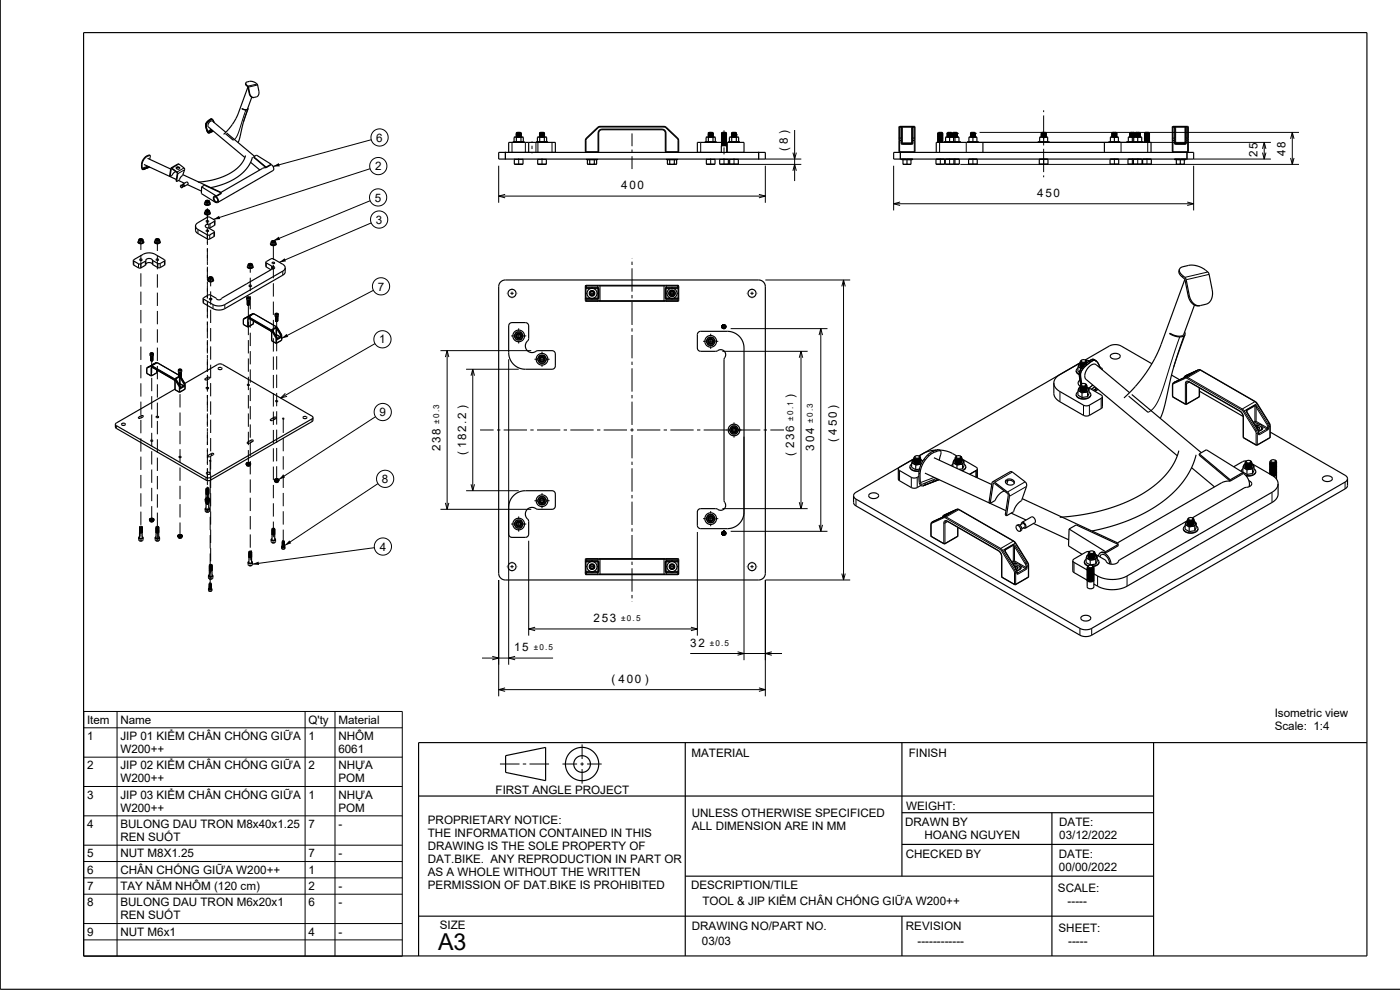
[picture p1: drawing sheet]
<svg xmlns="http://www.w3.org/2000/svg" width="420mm" height="297mm" viewBox="0 0 420 297" stroke-linecap="round" stroke-linejoin="round" font-family="sans-serif">
<defs><g id="words">
<text font-size="7" x="131.4" y="284.9">A3</text>
<g font-size="3.5">
<text x="112.9" y="42.5">6</text>
<text x="236.4" y="45.3" transform="rotate(-90 236.4 45.3)">( 8 )</text>
<text x="377.3" y="47.2" transform="rotate(-90 377.3 47.2)">25</text>
<text x="385.7" y="46.8" transform="rotate(-90 385.7 46.8)">48</text>
<text x="112.5" y="51.1">2</text>
<text x="186.4" y="56.8">400</text>
<text x="311.2" y="59.1">450</text>
<text x="112.5" y="60.5">5</text>
<text x="112.8" y="67.1">3</text>
<text x="113.3" y="87.2">7</text>
<text x="113.8" y="103">1</text>
<text x="238.3" y="119.4" transform="rotate(-90 238.3 119.4)">)</text>
<text x="113.9" y="124.9">9</text>
<text x="132.1" y="135.4" transform="rotate(-90 132.1 135.4)">238</text>
<text x="139.8" y="136.6" transform="rotate(-90 139.8 136.6)">( 182.2 )</text>
<text x="238.3" y="136.7" transform="rotate(-90 238.3 136.7)">( 236</text>
<text x="244.2" y="135.2" transform="rotate(-90 244.2 135.2)">304</text>
<text x="251.1" y="132.6" transform="rotate(-90 251.1 132.6)">( 450 )</text>
<text x="114.6" y="144.9">8</text>
<text x="113.9" y="165.2">4</text>
<text x="178.1" y="186.7">253</text>
<text x="154.2" y="195.4">15</text>
<text x="207.1" y="194.1">32</text>
<text x="183.4" y="204.9">( 400 )</text>
<text x="382.4" y="215">Isometric view</text>
<text x="26.1" y="217.1">Item</text>
<text x="36.1" y="217.1">Name</text>
<text x="92.5" y="217.1">Q'ty</text>
<text x="101.5" y="217.1">Material</text>
<text x="382.4" y="218.9">Scale: 1:4</text>
<text x="26.1" y="222">1</text>
<text x="36.1" y="222">JIP 01 KIỂM CHÂN CHỐNG GIỮA</text>
<text x="36.1" y="225.9">W200++</text>
<text x="92.5" y="222">1</text>
<text x="101.5" y="222">NHÔM</text>
<text x="101.5" y="225.9">6061</text>
<text x="207.5" y="227.2">MATERIAL</text>
<text x="272.6" y="227.1">FINISH</text>
<text x="26.1" y="230.8">2</text>
<text x="36.1" y="230.8">JIP 02 KIỂM CHÂN CHỐNG GIỮA</text>
<text x="92.5" y="230.8">2</text>
<text x="101.5" y="230.8">NHỰA</text>
<text x="26.1" y="239.6">3</text>
<text x="36.1" y="234.7">W200++</text>
<text x="36.1" y="239.6">JIP 03 KIỂM CHÂN CHỐNG GIỮA</text>
<text x="92.5" y="239.6">1</text>
<text x="101.5" y="234.7">POM</text>
<text x="101.5" y="239.6">NHỰA</text>
<text x="148.7" y="238.2">FIRST ANGLE PROJECT</text>
<text x="36.1" y="243.5">W200++</text>
<text x="101.5" y="243.5">POM</text>
<text x="207.5" y="245.1">UNLESS OTHERWISE SPECIFICED</text>
<text x="271.8" y="243">WEIGHT:</text>
<text x="26.1" y="248.4">4</text>
<text x="36.1" y="248.4">BULONG DAU TRON M8x40x1.25</text>
<text x="92.5" y="248.4">7</text>
<text x="101.5" y="248.4">-</text>
<text x="128.4" y="247.3">PROPRIETARY NOTICE:</text>
<text x="128.4" y="251.2">THE INFORMATION CONTAINED IN THIS</text>
<text x="207.5" y="249">ALL DIMENSION ARE IN MM</text>
<text x="271.6" y="247.8">DRAWN BY</text>
<text x="277.4" y="251.7">HOANG NGUYEN</text>
<text x="317.8" y="247.7">DATE:</text>
<text x="317.8" y="251.7">03/12/2022</text>
<text x="26.1" y="257.2">5</text>
<text x="36.1" y="252.3">REN SUỐT</text>
<text x="36.1" y="257.2">NUT M8X1.25</text>
<text x="92.5" y="257.2">7</text>
<text x="101.5" y="257.2">-</text>
<text x="128.4" y="255.1">DRAWING IS THE SOLE PROPERTY OF</text>
<text x="271.7" y="257.4">CHECKED BY</text>
<text x="317.7" y="257.3">DATE:</text>
<text x="26.1" y="262.1">6</text>
<text x="36.1" y="262.1">CHÂN CHỐNG GIỮA W200++</text>
<text x="92.5" y="262.1">1</text>
<text x="128.4" y="259">DAT.BIKE. ANY REPRODUCTION IN PART OR</text>
<text x="128.4" y="262.9">AS A WHOLE WITHOUT THE WRITTEN</text>
<text x="317.7" y="261.2">00/00/2022</text>
<text x="26.1" y="267">7</text>
<text x="36.1" y="267">TAY NĂM NHÔM (120 cm)</text>
<text x="92.5" y="267">2</text>
<text x="101.5" y="267">-</text>
<text x="128.4" y="266.8">PERMISSION OF DAT.BIKE IS PROHIBITED</text>
<text x="207.3" y="266.7">DESCRIPTION/TILE</text>
<text x="317.4" y="267.6">SCALE:</text>
<text x="26.1" y="271.9">8</text>
<text x="36.1" y="271.9">BULONG DAU TRON M6x20x1</text>
<text x="36.1" y="275.8">REN SUỐT</text>
<text x="92.5" y="271.9">6</text>
<text x="101.5" y="271.9">-</text>
<text x="210.7" y="271.5">TOOL &amp; JIP KIỂM CHÂN CHỐNG GIỮA W200++</text>
<text x="320.3" y="271.5">-----</text>
<text x="26.1" y="280.7">9</text>
<text x="36.1" y="280.7">NUT M6x1</text>
<text x="92.5" y="280.7">4</text>
<text x="101.5" y="280.7">-</text>
<text x="132" y="278.6">SIZE</text>
<text x="207.6" y="278.9">DRAWING NO/PART NO.</text>
<text x="271.8" y="278.9">REVISION</text>
<text x="317.6" y="279.5">SHEET:</text>
<text x="210.6" y="283.6">03/03</text>
<text x="275.3" y="283.6">------------</text>
<text x="320.5" y="283.4">-----</text>
</g>
<g font-size="2.4">
<text x="131.8" y="127.1" transform="rotate(-90 131.8 127.1)">±0.3</text>
<text x="237.9" y="126.2" transform="rotate(-90 237.9 126.2)">±0.1</text>
<text x="243.9" y="126.8" transform="rotate(-90 243.9 126.8)">±0.3</text>
<text x="186.4" y="186.3">±0.5</text>
<text x="160.1" y="195">±0.5</text>
<text x="212.9" y="193.7">±0.5</text>
</g>
</g></defs>
<g fill="none" stroke="#000" stroke-width=".3">
<path d="M61.8 37l.2 .1M62 36.7l.1 .2M62.2 36.5l.1 .1M63.2 35.7l.1 .1M63.3 39.5l.1 .1M63.3 38.8l-1 .8M63.6 39l-1 .8M63.6 39.3l.1 .1M73.8 33l-2.4 7.2-.7 1.2-.7 .6M74.1 25.6l-.1 .2M74.3 32.9l-1.3 3.7M74.9 28h-.1"/>
<path d="M77.1 25.2l-2.7 .7M77.3 25.5l-2.8 .6M154.9 39.9l.1 .1M155.1 39.9l-.1 .2M155.6 39.6v1.8M156.1 39.8l.1 .2M156.2 39.9l.2 .1M161.9 39.9l.1 .1M162.1 39.9l-.1 .2M162.6 39.6v1.8M163.1 39.8l.1 .2M163.2 39.9l.2 .1"/>
<path d="M179.3 38.2l.2 .1M179.4 39.9v5.8M179.4 39.9h.2M179.5 38.3l-3.4 3.3M180 38.1l-.5 .2M180 38.1h19.2M180 37.9v.2M180.6 38.7a1.2 1.2 0 0 0-1.2 1.2M180.6 38.7h18M180.6 38.7v.2M198.6 38.7a1.2 1.2 0 0 1 1.2 1.2M198.6 38.7v.2"/>
<path d="M199.2 38.1l.6 .2M199.2 37.9v.2M199.6 39.9h.2M199.8 38.3l3.4 3.3M199.8 39.9v5.8M199.9 38.2l-.1 .1M212.5 39.9l.1 .1M212.7 39.9l-.1 .2M213.2 39.6v1.8M213.7 39.8l.1 .2M213.8 39.9l.2 .1M216.5 39.9l.1 .1"/>
<path d="M216.7 39.9l-.1 .2M217.2 39.1v4.5M217.7 39.8l.1 .2M217.8 39.9l.2 .1M219.5 39.9l.1 .1M219.7 39.9l-.1 .2M220.2 39.6v1.8M220.7 39.8l.1 .2M220.8 39.9l.2 .1M238.4 39v15.3M269.9 37.9v7.8M270.3 38.3h.2"/>
<path d="M270.3 38.3v4.6M270.3 38.2l.2 .1M270.3 38.2l-.6 .1M270.3 38.2v.1M270.5 38.3l.2-.1h2.8l.2 .1M270.7 38l-.4 .2M270.7 38h2.8M270.7 38v5.3M273.5 38l.4 .2M273.5 38v5.3M273.9 38.2l.6 .1M273.9 38.2l-.2 .1"/>
<path d="M273.9 38.2v.1M273.9 38.3h-.2M273.9 38.3v4.6M274.3 37.9v7.8M281.3 39.9l.2 .1M281.6 39.9v.1M282.1 39.7v3M282.6 39.9l.1 .2M282.7 39.9l.2 .1M284.1 39.9l.1 .1M284.3 39.9l.1 .1M284.9 39.7v1.5"/>
<path d="M285.4 39.9v.2M285.5 39.9l.2 .1M285.7 39.9l.2 .1M286 39.9v.1M286.5 39.7v1.5M287 39.9l.1 .2M287.1 39.9l.2 .1M291.1 39.9l.1 .1M291.3 39.9l.1 .1M291.9 39.7v1.5M292.4 39.9v.2M292.5 39.9l.2 .1"/>
<path d="M293.9 39.7h95.8M312.3 39.9l.2 .1M312.6 39.9v.1M313.1 33.1v.5M313.1 34.6v7M313.6 39.9l.1 .2M313.7 39.9l.2 .1M333.5 39.9l.2 .1M333.8 39.9l.1 .1M334.3 39.7v1.5M334.8 39.9l.1 .2M335 39.9l.1 .1"/>
<path d="M338.9 39.9l.2 .1M339.2 39.9v.1M339.7 39.7v1.5M340.2 39.9l.1 .2M340.3 39.9l.2 .1M340.5 39.9l.2 .1M340.8 39.9l.1 .1M341.3 39.7v1.5M341.8 39.9l.1 .2M342 39.9l.1 .1M343.3 39.9l.2 .1M343.6 39.9v.1"/>
<path d="M344.1 39.7v3M344.6 39.9l.1 .2M344.7 39.9l.2 .1M351.9 37.9v7.8M352.3 38.3h.2M352.3 38.3v4.6M352.3 38.2l.2 .1M352.3 38.2l-.6 .1M352.3 38.2v.1M352.5 38.3l.2-.1h2.8l.2 .1M352.7 38l-.4 .2M352.7 38v5.3"/>
<path d="M352.7 38h2.8M355.5 38l.4 .2M355.5 38v5.3M355.9 38.2l.6 .1M355.9 38.2l-.2 .1M355.9 38.2v.1M355.9 38.3h-.2M355.9 38.3v4.6M356.3 37.9v7.8M387.7 39.7v9.6M43.1 47.6l.1 .2M43.8 46.9l.2 .1"/>
<path d="M44.2 50.1l.1 .2M44.3 49.9l-1.6 .6M44.6 50v.2M44.8 46.5l.2 .2M44.9 50.1l-2 .8M51.5 50.6h-.1M53.7 49.2l-2.1 1.2M55.2 50.4l-2.1 1.2M55.4 50.9l-2.1 1.2M111 50.6l-46.9 15.2M111.4 41.9l-29.5 8M149.6 49.7v11.1"/>
<path d="M149.6 58.8h80M151.5 58.3l-1.9 .5 1.9 .6M151.6 45.5v2.4M153.6 42.7v3M154.8 40.9l.2 .1M154.8 40.6l.2 .1M154.8 40.4l.2 .1M154.8 40.1l.2 .1M155 40.8l.1 .3M155 40.3l.2 .1M155 40.1v.2M155.2 40.7l-.2 .1"/>
<path d="M155.2 40.5v.2M155.6 42.5v.2M155.6 47.6v1.9M156.1 40.4l.1 .3M156.2 40.8l-.1 .3M156.2 40l-.1 .4M156.2 40.9l.2 .1M156.2 40.6l.2 .1M156.2 40.4l.2 .1M156.2 40.1l.2 .1M157.6 42.7v3M159.6 42.4v.3"/>
<path d="M159.6 43.7v1M159.6 45.7v.3M160.8 42.7v3M161.4 42.7v3M161.8 40.9l.2 .1M161.8 40.6l.2 .1M161.8 40.4l.2 .1M161.8 40.1l.2 .1M162 41.1h.1M162 40.1v.2M162 40.8v.3M162 40.3l.2 .1"/>
<path d="M162.2 40.7l-.2 .1M162.2 40.5v.2M162.6 42.5v.2M162.6 47.6v1.9M163.1 40.4l.1 .3M163.2 40.8l-.1 .3M163.2 40l-.1 .4M163.2 40.9l.2 .1M163.2 40.6l.2 .1M163.2 40.4l.2 .1M163.2 40.1l.2 .1M165.6 42.7v3"/>
<path d="M175.6 45.5h4M175.6 42.1h.2M175.8 42.1v3.6M175.9 41.4l.2 .2M176.1 41.6l-.3 .5M177.6 47.7v.2M177.6 49.2v.2M189.6 40v3.9M189.6 44.9v1M189.6 46.9v3.8M199.6 45.5h4M201.6 47.7v.2"/>
<path d="M201.6 49.2v.2M203.2 41.6l.2 .5M203.3 41.4l-.1 .2M203.4 42.1v3.6M203.4 42.1h.2M210.2 42.7v3M212.4 40.9l.2 .1M212.4 40.6l.2 .1M212.4 40.4l.2 .1M212.4 40.1l.2 .1M212.6 40.8l.1 .3M212.6 40.1v.2"/>
<path d="M212.6 40.3l.2 .1M212.8 40.7l-.2 .1M212.8 40.5v.2M213.2 42.5v.2M213.2 47.6v1.9M213.7 40.4l.1 .3M213.8 40.8l-.1 .3M213.8 40l-.1 .4M213.8 40.9l.2 .1M213.8 40.6l.2 .1M213.8 40.4l.2 .1M213.8 40.1l.2 .1"/>
<path d="M216.4 43.6l.1 .1M216.4 43.4l.2 .1M216.4 43.1l.2 .1M216.4 42.9l.2 .1M216.4 42.6l.2 .1M216.4 42.4l.2 .1M216.4 42.1l.2 .1M216.4 41.9l.2 .1M216.4 41.6l.2 .1M216.4 41.4l.2 .1M216.4 41.1l.2 .1M216.4 40.9l.2 .1"/>
<path d="M216.4 40.6l.2 .1M216.4 40.4l.2 .1M216.4 40.1l.2 .1M216.4 49.3h24M216.6 42.6l.2 .1M216.6 43.1l.2 .3M216.6 42.3v.3M216.6 40.8l.2 .4M216.6 41.8l.2 .1M216.6 41.6v.2M216.6 40.3l.2 .1M216.6 40.1v.2"/>
<path d="M216.8 43.5l-.1 .1M216.8 43l-.2 .1M216.8 42.7v.2M216.8 42l-.2 .3M216.8 40.5v.2M216.8 41.5l-.2 .1M216.8 41.2v.2M216.8 40.7l-.2 .1M217.2 44.2v2.1M217.2 47.6v1.9M217.7 43.4v.2M217.7 42.7l.1 .3"/>
<path d="M217.7 41.9l.1 .3M217.7 41.2l.1 .3M217.7 40.4l.1 .3M217.8 43l-.1 .4M217.8 42.3l-.1 .3M217.8 41.5l-.1 .4M217.8 40.8l-.1 .3M217.8 40l-.1 .4M217.8 42.9l.2 .1M217.8 42.6l.2 .1M217.8 43.4l.2 .1M217.8 43.1l.2 .1"/>
<path d="M217.8 42.4l.2 .1M217.8 42.1l.2 .1M217.8 41.9l.2 .1M217.8 41.6l.2 .1M217.8 41.4l.2 .1M217.8 41.1l.2 .1M217.8 40.9l.2 .1M217.8 40.6l.2 .1M217.8 40.4l.2 .1M217.8 40.1l.2 .1M218.2 42.7v3M219.4 40.9l.2 .1"/>
<path d="M219.4 40.6l.2 .1M219.4 40.4l.2 .1M219.4 40.1l.2 .1M219.6 41.1h.1M219.6 40.1v.2M219.6 40.8v.3M219.6 40.3l.2 .1M219.8 40.7l-.2 .1M219.8 40.5v.2M220.2 42.5v.2M220.2 47.6v1.9M220.7 40.4l.1 .3"/>
<path d="M220.8 40.8l-.1 .3M220.8 40l-.1 .4M220.8 40.9l.2 .1M220.8 40.6l.2 .1M220.8 40.4l.2 .1M220.8 40.1l.2 .1M227.6 45.5v2.4M227.7 58.3l1.9 .5-1.9 .6M229.6 49.7v11.1M229.6 47.7h10.8M237.9 51.3l.5-2 .5 2M237.9 45.8l.5 1.9 .5-1.9"/>
<path d="M268.1 49.7v13.4M269.7 41.6h.8M269.7 45.5h4.8M269.7 42.1h.8M270.1 45.5v2.4M270.3 42.9l.4 .4M270.3 42.9h.6M270.7 43.3h2.8M272.1 42.9v.2M272.1 47.7v.2M272.1 49.2v.2M273.3 42.9h.6"/>
<path d="M273.7 41.6h.8M273.7 42.1h.8M273.9 42.9l-.4 .4M281.3 42.7h.1M281.3 42.4l.2 .1M281.3 42.2l.2 .1M281.3 41.9l.2 .1M281.3 41.7l.2 .1M281.3 41.4l.2 .1M281.3 41.2l.2 .1M281.3 40.9l.2 .1M281.3 40.7l.2 .1"/>
<path d="M281.3 40.4l.2 .1M281.3 40.2l.2 .1M281.5 42.7h.1M281.5 41.9l.1 .3M281.5 41.2l.1 .3M281.5 40.4l.1 .3M281.6 42.3l-.1 .3M281.6 41.5l-.1 .4M281.6 40.8l-.1 .3M281.6 40l-.1 .4M281.9 42.7v3M282.1 47.6v1.9"/>
<path d="M282.5 42l.2 .3M282.5 41.5l.2 .1M282.5 41.2v.2M282.5 40.7l.2 .1M282.5 40.5v.2M282.7 42.6l-.2 .1M282.7 42.3v.3M282.7 41.8l-.2 .1M282.7 41.6v.2M282.7 40.8l-.2 .4M282.7 40.3l-.2 .1M282.7 40.1v.2"/>
<path d="M282.7 42.7h.1M282.7 42.4l.2 .1M282.7 42.2l.2 .1M282.7 41.9l.2 .1M282.7 41.7l.2 .1M282.7 41.4l.2 .1M282.7 41.2l.2 .1M282.7 40.9l.2 .1M282.7 40.7l.2 .1M282.7 40.4l.2 .1M282.7 40.2l.2 .1M284.1 40.9l.1 .1"/>
<path d="M284.1 40.7l.1 .1M284.1 40.4l.1 .1M284.1 40.2l.1 .1M284.3 40.4l.1 .3M284.4 40l-.1 .4M284.4 40.8l-.1 .3M284.9 42.5v.2M284.9 47.6v1.9M285.3 40.7l.1 .1M285.3 40.5v.2M285.4 40.1v.2M285.4 40.8v.3"/>
<path d="M285.4 40.3l-.1 .1M285.5 40.9l.2 .1M285.5 40.7l.2 .1M285.5 40.4l.2 .1M285.5 40.2l.2 .1M285.7 40.9l.2 .1M285.7 40.7l.2 .1M285.7 40.4l.2 .1M285.7 40.2l.2 .1M285.9 40.4l.1 .3M286 40.8l-.1 .3M286 40l-.1 .4"/>
<path d="M286.5 42.5v.1M286.5 47.6v1.9M286.9 40.7l.2 .1M286.9 40.5v.2M287.1 41.1h-.1M287.1 40.8v.3M287.1 40.3l-.2 .1M287.1 40.1v.2M287.1 40.9l.2 .1M287.1 40.7l.2 .1M287.1 40.4l.2 .1M287.1 40.2l.2 .1"/>
<path d="M288.1 49.3h101.6M289.9 42.7v3M291.1 40.9l.1 .1M291.1 40.7l.1 .1M291.1 40.4l.1 .1M291.1 40.2l.1 .1M291.3 40.4l.1 .3M291.4 40.8l-.1 .3M291.4 40l-.1 .4M291.9 42.5v.2h89.4M291.9 47.6v1.9M292.3 40.7l.1 .1"/>
<path d="M292.3 40.5v.2M292.4 41.1h.1M292.4 40.8v.3M292.4 40.3l-.1 .1M292.4 40.1v.2M292.5 40.9l.2 .1M292.5 40.7l.2 .1M292.5 40.4l.2 .1M292.5 40.2l.2 .1M312.3 40.9l.2 .1M312.3 40.7l.2 .1M312.3 40.4l.2 .1"/>
<path d="M312.3 40.2l.2 .1M312.5 40.4l.1 .3M312.6 40.8l-.1 .3M312.6 40l-.1 .4M313.1 42.5v1.1M313.1 44.6v7M313.1 52.6v.6M313.5 40.7l.2 .1M313.5 40.5v.2M313.7 41.1h-.1M313.7 40.8v.3M313.7 40.3l-.2 .1"/>
<path d="M313.7 40.1v.2M313.7 40.9l.2 .1M313.7 40.7l.2 .1M313.7 40.4l.2 .1M313.7 40.2l.2 .1M333.5 40.9l.2 .1M333.5 40.7l.2 .1M333.5 40.4l.2 .1M333.5 40.2l.2 .1M333.8 40.4l.1 .3M333.9 40.8l-.1 .3M333.9 40l-.1 .4"/>
<path d="M334.3 42.5v.2M334.3 47.6v1.9M334.8 40.7l.1 .1M334.8 40.5v.2M334.9 41.1h.1M334.9 40.8v.3M334.9 40.3l-.1 .1M334.9 40.1v.2M335 40.9l.1 .1M335 40.7l.1 .1M335 40.4l.1 .1M335 40.2l.1 .1"/>
<path d="M336.3 42.7v3M338.9 40.9l.2 .1M338.9 40.7l.2 .1M338.9 40.4l.2 .1M338.9 40.2l.2 .1M339.1 40.4l.1 .3M339.2 40.8l-.1 .3M339.2 40l-.1 .4M339.7 42.5v.1M339.7 47.6v1.9M340.1 40.7l.2 .1M340.1 40.5v.2"/>
<path d="M340.3 40.8l-.1 .3M340.3 40.3l-.2 .1M340.3 40.1v.2M340.3 40.9l.2 .1M340.3 40.7l.2 .1M340.3 40.4l.2 .1M340.3 40.2l.2 .1M340.5 40.9l.2 .1M340.5 40.7l.2 .1M340.5 40.4l.2 .1M340.5 40.2l.2 .1M340.8 40.4l.1 .3"/>
<path d="M340.9 40.8l-.1 .3M340.9 40l-.1 .4M341.3 42.5v.2M341.3 47.6v1.9M341.8 40.7l.1 .1M341.8 40.5v.2M341.9 41.1h.1M341.9 40.8v.3M341.9 40.3l-.1 .1M341.9 40.1v.2M342 40.9l.1 .1M342 40.7l.1 .1"/>
<path d="M342 40.4l.1 .1M342 40.2l.1 .1M343.3 42.7h.1M343.3 42.4l.2 .1M343.3 42.2l.2 .1M343.3 41.9l.2 .1M343.3 41.7l.2 .1M343.3 41.4l.2 .1M343.3 41.2l.2 .1M343.3 40.9l.2 .1M343.3 40.7l.2 .1M343.3 40.4l.2 .1"/>
<path d="M343.3 40.2l.2 .1M343.5 41.9l.1 .3M343.5 42.7h.1M343.5 40.4l.1 .3M343.5 41.2l.1 .3M343.6 42.3l-.1 .3M343.6 41.5l-.1 .4M343.6 40.8l-.1 .3M343.6 40l-.1 .4M344.1 47.6v1.9M344.3 42.7v3M344.5 42l.2 .3"/>
<path d="M344.5 41.5l.2 .1M344.5 41.2v.2M344.5 40.7l.2 .1M344.5 40.5v.2M344.7 42.6l-.2 .1M344.7 42.3v.3M344.7 41.8l-.2 .1M344.7 41.6v.2M344.7 40.8l-.2 .4M344.7 40.3l-.2 .1M344.7 40.1v.2M344.7 42.4l.2 .1"/>
<path d="M344.7 42.7h.1M344.7 42.2l.2 .1M344.7 41.9l.2 .1M344.7 41.7l.2 .1M344.7 41.4l.2 .1M344.7 41.2l.2 .1M344.7 40.9l.2 .1M344.7 40.7l.2 .1M344.7 40.4l.2 .1M344.7 40.2l.2 .1M351.7 41.6h.8M351.7 45.5h4.8"/>
<path d="M351.7 42.1h.8M352.3 42.9l.4 .4M352.3 42.9h.6M352.7 43.3h2.8M354.1 42.9v.2M354.1 47.7v.2M354.1 49.2v.2M355.3 42.9h.6M355.7 41.6h.8M355.7 42.1h.8M355.9 42.9l-.4 .4M356.1 45.5v2.4"/>
<path d="M358.1 47.7h23.2M358.1 49.7v13.4M378.8 44.7l.5-2 .5 2M378.8 45.8l.5 1.9 .5-1.9M379.3 42.7v5M387.2 41.6l.5-1.9 .5 1.9M387.2 47.4l.5 1.9 .5-1.9M40.1 78.3v1.2M41.6 79.1v1.3M41.9 72v.1M42 71.9h.1M42 72v.1"/>
<path d="M42.3 71.8v.4M42.3 73v2M42.3 76.5v4M42.5 72.1v.1M42.5 72v.1M42.5 71.9v.1M43.6 78.4v1.2M45.7 78v1.3M45.9 78.2v1.2M46.8 72l.1 .1M46.9 71.9h.1M46.9 72l.1 .1"/>
<path d="M47.2 71.8v.4M47.2 72.6v2.7M47.2 76.8v4M47.4 79.1v1.2M47.5 72.1l-.1 .1M47.5 72l-.1 .1M47.5 71.9l-.1 .1M48.1 79.1v1.2M49.3 78.3v1.2M59.4 68.8v1.3M61.8 63.4h.1M61.8 60.5h.1"/>
<path d="M61.9 63.2l.1 .1M61.9 60.3l.1 .1M61.9 63.4l.1 .1M61.9 63.3l.1 .1M61.9 60.6h.1M61.9 60.5h.1M62.2 60.3v1.2M62.2 62.5v1M62.2 63.9v3.6M62.2 68.5v5M62.2 74.5v5M62.5 63.5h-.1"/>
<path d="M62.5 63.3l-.1 .1M62.5 60.6h-.1M62.5 60.5h-.1M62.5 63.2l-.1 .1M62.5 60.4h-.1M62.6 67.2v1.2M62.9 70.5v1.2M63 67.2v1.2M64.2 69.7v1.3M64.3 66.4v1.2M74.7 79.5h.1M74.8 79.3l.1 .1"/>
<path d="M74.8 79.4l.1 .2M75.1 79.2v2.6M75.3 79.5v.1M75.3 79.4v.1M75.4 79.3l-.1 .1M79.9 78.9v1.2M81.5 79.8v1M81.6 72.6h.1M81.7 72.4l.1 .2M81.7 72.7h.1M81.8 79.9v.8M82 72.4v.4"/>
<path d="M82 73.3v4.7M82 79.5v4M82.3 72.7h-.1M82.3 72.6h-.1M82.3 72.5h-.1M111 60.2l-29 12M111.4 66.9l-27.6 11.8M189.6 77.4v.1M189.6 78.5v1M268.1 61.1h90M270 60.6l-1.9 .5 1.9 .5M356.2 60.6l1.9 .5-1.9 .5"/>
<path d="M42.3 82v4M42.3 87.5v4M42.3 93v4M42.3 98.5v4M47.2 82.3v4M47.2 87.8v4M47.2 93.3v4M47.2 98.8v4M61.1 89.7v1.3M62.2 80v4M62.2 84.5v5M62.2 90.5v5"/>
<path d="M62.2 96.5v5M62.8 83.5h.1M62.9 83.3l.1 .1M62.9 83.5l.1 .1M62.9 83.4l.1 .1M63.2 83.2v.4M63.2 83.7v2.2M63.2 87.4v4M63.2 92.9v4M63.2 98.4v4M63.5 83.5l-.1 .1M63.5 83.4l-.1 .1"/>
<path d="M63.5 83.3l-.1 .1M63.9 91.4v1.2M67.4 91.4v1.2M73 97.3h.1M73 95.9h.1M73 97.3l1.3 .8M73 95.9v1.4M73 97.3v.1M73.1 95.8l-.1 .1M73.1 95.6h.1M73.1 95.6v.2M73.3 95.5h.1"/>
<path d="M73.3 95.5l-.2 .1M74 89.4l.5 .3 .5-.3M74 89.8l.5 .3 .5-.3M74.2 89.3v.2M74.2 89.3h.1M74.2 89.2l.6-.1 .2 .3-.8 .1zM74.2 89.3v.1M74.2 89.5h.1M74.3 95.8v2.3M74.3 98.1h.1M74.3 95.8h.1M74.3 89.5l.3 .1"/>
<path d="M74.3 95.1l.2 .1M74.3 95.1l-1.2 .7M74.3 95h.3M74.3 95l-1.2 .6M74.3 95v.1M74.4 89.2l-.2 .1M74.4 89.2h.1M74.4 89.5h-.1M74.4 89.2v.3M74.4 89.5h.1M74.4 98.1h.1M74.4 95.8l.1 4.7"/>
<path d="M74.4 94.9l-1.1 .6M74.5 89.2v.3M74.5 89.2h-.1M74.5 89.2l.2 .1M74.5 89.5h-.1M74.5 89.2h.2M74.5 89.2h.1M74.5 94.9h-.1M74.5 94.9l-.2 .1M74.5 95.2l6.8 3.9M74.5 90.8v4.2M74.5 95.5l-.1 .3"/>
<path d="M74.6 94.8l-.1 .1M74.6 94.8h-.1M74.6 89.5v.1M74.6 95l6.8 4M74.6 95l-.1 .2M74.6 89.5h.1M74.7 89.5l-.1 .1M74.7 94.7h.1M74.7 94.7l-.1 .1M74.7 89.3h.1M74.7 89.3v.2h-.2M74.7 89.2h.1"/>
<path d="M74.7 89.2v.1M74.7 95.5h-.3l-.1 .3M74.7 95.5l6.4 3.7M74.7 95.5l-.3 .3M74.7 89.3l.2 .1M74.7 89.3v.2M74.8 94.8l-.3 .1M74.8 94.8h-.1M74.8 89.2l.1 .2M74.8 89.2l-.1 .1M74.8 89.4l-.1 .1M74.9 89.4h-.1"/>
<path d="M75.1 83.3v4M75.1 88.8v4M75.1 94.3v4M75.1 99.8v4M75.7 94.3h.1M75.7 94.3l-.9 .5M75.7 94.2v.1M75.7 94.2h.1M75.9 94.1h.2M75.9 94.1l-1.3 .7M75.9 94.1l-.2 .1M75.9 94.1h.1"/>
<path d="M76 97.2h.1M76 97.2l-1.6 .9M76 96.3v.9M76 97.1v.1M76.1 94.1l6.8 4M76.1 94.1l-1.5 .9M76.2 94.1h-.1M81.1 99.2l.4 .7M81.1 99.2h.1M81.3 99.1l.2 .2M81.4 99l.2 .2M81.4 99l-.1 .1"/>
<path d="M81.5 99.9h.1M81.5 99.3l1.2 2M81.5 99.9v2.3M81.6 99.2l-.1 .1M81.6 99.2l1.2 2M81.8 99.1v.1M81.8 99.1l-.2 .1M81.8 98.9v.2M81.8 98.9v.1M81.8 99.2l1.2 1.9M81.8 99.1h.1M81.8 99h.1"/>
<path d="M81.8 99v.1M81.8 99.2h.1M82 85v4M82 90.5v4M82 96v4M82.5 94.3l.4 .3 .6-.3M82.5 94.7l.4 .3 .6-.3M82.6 94.2l.1 .2M82.6 94.2h.1M82.7 94.1l.6-.1 .1 .3-.5 .2-.3-.2zM82.7 94.2h-.1M82.7 94.2h.1"/>
<path d="M82.7 94.4h.1M82.8 98.3l.2 .1M82.8 98.3v.1M82.8 98.3l-1 .6M82.8 94.4h.2M82.8 94.4h.1M82.8 98.4l.1 .1M82.8 98.4v2M82.8 98.4l-1 .6M82.9 94.1l-.2 .1M82.9 94.1h.1M82.9 94.1v.3"/>
<path d="M82.9 94.4h-.1M82.9 98.5h.1M82.9 98.1l.3 .2M82.9 98.1l-1.5 .9M82.9 94.1l.3 .1M82.9 94.4h.1M82.9 94.4h.3M82.9 98.5v1.9M82.9 98.5l1.2 2M83 94.1h-.1M83 94.1h.2M83 98.1h-.1"/>
<path d="M83 95.8v4.1M83 98.4h.1M83 98.4l-.1 .1M83 94.4h.1M83.1 98.4l-.2 .1M83.1 98.4l1.1 2M83.1 94.4h.1M83.1 94.4h-.1M83.2 98.3l1.2 2M83.2 98.3l-.2 .1M83.2 94.2h.1M83.2 94.2v.2"/>
<path d="M83.2 98.3h.1M83.2 94.1h.1M83.2 94.1v.1M83.3 94.1v.2M83.3 94.1l-.1 .1M83.3 94.3h.1M83.3 94.3l-.2 .1M84.8 81.3v1.3M112 87.1l-27.5 14.4M152 88h.1M153.1 88h1M153.6 86.4v.1"/>
<path d="M153.6 87.5v1M153.6 89.5v.1M155.1 88h.1M155.6 98.5v.8M155.6 100h.1M175.6 89.4h1.5M175.6 90.2h28M175.6 86.6h1.5M175.6 86.2h3.6M175.6 89.8h3.6M175.6 85.8h28M175.7 88h.4"/>
<path d="M175.8 86.4v3.2M176.1 89.6v.8M176.1 85.6v.8M176.9 88h.1M177.1 88h1M177.1 87.5h.1M177.2 88.4l-.1 .1M177.6 86v.5M177.6 87.3v.1M177.6 87.5v1M177.6 88.6v.1M177.6 89.5v.4"/>
<path d="M178.1 88.4v.1M178.1 89.4h1.6M178.1 86.6h1.6M178.2 88h.1M179.1 88h.5M179.2 86.2v3.6M179.2 86.2h.1M179.3 89.8l.2 .6M179.3 86.2l.1 .2M179.3 86.2l.4 .4M179.3 89.8h-.1M179.4 89.6l-.1 .2"/>
<path d="M179.5 85.6l-.2 .6M179.7 89.4l-.4 .4M179.7 86.6v2.8M180 85.6v4.8M189.6 80.5v7M189.6 88.5v1M189.6 90.5v7M189.6 98.5v1M199.2 85.6v4.8M199.5 89.4l.4 .4M199.5 89.4h1.6M199.5 86.6v2.8"/>
<path d="M199.5 86.6h1.6M199.7 88h.4M199.8 85.6l.1 .6M199.8 89.6l.1 .2M199.9 89.8l-.1 .6M199.9 86.2l-.1 .2M199.9 86.2l-.4 .4M199.9 89.8h.1M200 86.2v3.6M200 86.2h-.1M200 86.2h3.6M200 89.8h3.6"/>
<path d="M201 88.3l.1 .1M201 87.7v.6M201 87.7h.2M201 88.3h.2M201.1 87.6l-.1 .1M201.1 88.4l.4 .3M201.1 87.6l.1 .1M201.1 88h1M201.2 88.3l-.1 .1M201.2 88.3l.4 .2M201.2 87.7v.6M201.5 87.3l-.4 .3"/>
<path d="M201.5 87.3h.2M201.5 88.7h.2M201.5 87.3l.1 .2M201.6 88.5l.1 .2M201.6 88.5l-.1 .2M201.6 87.5l-.4 .2M201.6 87.5l.5 .2M201.6 86v.5M201.6 87.5v1M201.6 89.5v.4M201.7 87.3l.5 .3M201.7 87.3l-.1 .2"/>
<path d="M202.1 87.7h.2M202.1 88.3l.1 .1M202.1 88.3h.2M202.1 87.7v.6M202.1 88.3l-.5 .2M202.1 89.4h1.5M202.1 86.6h1.5M202.2 87.6l.1 .1M202.2 88.4l-.5 .3M202.2 87.6l-.1 .1M202.3 87.7v.6M202.3 88.3l-.1 .1"/>
<path d="M203.1 88h.5M203.2 89.6v.8M203.2 85.6v.8M203.4 86.4v3.2M216.4 98h1.6M216.6 97.8h.2M217.2 97.2v1.6M219.2 98.6h29M224 88h.1M225.1 88h1M225.6 86.4v.1M225.6 87.5v1"/>
<path d="M225.6 89.5v.1M227.1 88h.1M229.6 84h25.5M246.2 98.6v60.8M252.5 85.9l.6-1.9 .5 1.9M253.1 84v90M354.8 82.7l-.2 .4M356.8 88.6h-.4M362.3 81.6l-6.8 1.6M362.7 82.3l-6.8 1.6M42.3 104v4M42.3 109.5v4"/>
<path d="M42.3 115v4M44 112h.1M44 110.6h.1M44 112l1.3 .7M44 110.6v1.4M44.1 110.4l-.1 .2M44.1 110.3h.1M44.1 110.3v.1M44.3 110.2h.1M44.3 110.2l-.2 .1M45 106.1l.5 .3 .5-.3M45 106.5l.5 .3 .5-.3"/>
<path d="M45.2 106.1v.1M45.2 106.1h.1M45.2 105.9h.6l.2 .2-.6 .2-.3-.1zM45.2 106v.1M45.2 106.2h.1M45.3 110.4v2.3M45.3 112.7v.1M45.3 112.7h.1M45.3 110.4h.1M45.3 106.2l.3 .1M45.3 106.2h.1M45.3 109.8h.2"/>
<path d="M45.3 109.8l-1.2 .6M45.3 109.7h.3M45.3 109.7l-1.2 .6M45.3 109.7v.1M45.4 105.9l-.2 .1M45.4 105.9v.1M45.4 106l-.2 .1M45.4 106.2h.1M45.4 106.2v.1M45.4 112.7v.1M45.4 110.4v2.3M45.5 109.6h.1"/>
<path d="M45.5 109.6l-1.2 .6M45.5 106l-.1 .2M45.5 106h-.1M45.5 106h.2M45.5 106.2h-.1M45.5 106.2h.2M45.5 105.9h-.1M45.5 105.9h.2M45.5 105.9v.1M45.5 109.6l-.2 .1M45.5 109.8l6.8 3.9M45.5 107.5v4.3"/>
<path d="M45.5 113.4v3.9M45.5 118.9v4M45.6 110.2l-.2 .2M45.6 109.5l-.1 .1M45.6 109.5h.1M45.6 109.7l6.8 3.9M45.6 109.7l-.1 .1M45.7 106.3h-.1M45.7 109.4h.1M45.7 109.4l-.1 .1M45.7 106h.1M45.7 106v.2"/>
<path d="M45.7 105.9l.1 .1M45.7 105.9v.1M45.7 110.2h-.3l-.1 .2M45.7 110.2l6.4 3.7M45.7 110.2l-.3 .2M45.8 106v.2M45.8 109.5l-.3 .1M45.8 109.5h-.1M45.8 106l.1 .1M45.8 106h.1M45.8 106.2h.1M45.8 106.2l-.1 .1"/>
<path d="M45.9 106.1l-.1 .1M46.8 108.9l-1 .6M46.8 108.9h.1M46.8 108.9h-.1M46.9 108.8h.2M46.9 108.8l-1.3 .7M46.9 108.8l-.1 .1M46.9 108.8h.1M47 111.8v.1M47 111.8l-1.6 .9M47 111v.8M47 111.8h.1"/>
<path d="M47.1 108.8l6.6 3.8M47.1 108.8l-1.5 .9M47.2 108.8h-.1M47.2 104.3v4M47.2 109.8v4M47.2 115.3v4M52.1 113.9l.4 .7M52.1 113.9h.1M52.3 113.7l.2 .3M52.4 113.6l.2 .3M52.4 113.6l-.1 .1M52.5 116.9h.1"/>
<path d="M52.5 114.6h.1M52.5 114l1.2 2M52.5 116.9l1.3 .7M52.5 114.6v2.3M52.6 113.9l-.1 .1M52.6 113.9l1.2 2M52.8 113.8v.1M52.8 113.8l-.2 .1M52.8 113.5v.3M52.8 113.5v.2M52.8 113.9l1.2 1.9M52.8 113.8h.1"/>
<path d="M52.8 113.7h.1M52.8 113.7v.1M53.5 111l.5 .3 .5-.3M53.5 111.4l.5 .3 .5-.3M53.7 111l.1 .1M53.7 111h.1M53.7 110.8h.6l.2 .2-.6 .2-.3-.1zM53.7 110.9v.1M53.7 116l.1 .3M53.7 113l-.9 .5M53.7 112.9l-1.3 .7M53.8 113.1l-1 .6"/>
<path d="M53.8 117.6v.1M53.8 117.6h.1M53.8 116.3v1.3M53.8 116.3h.1M53.8 111.1l.2 .1M53.8 111.1h.1M53.8 113.2v1.8M53.8 115l.1 .2M53.8 115h.2M53.8 115l-.2 .1M53.8 115.9l.1 .4M53.8 115.9l-.1 .1"/>
<path d="M53.9 110.8l-.2 .1M53.9 110.8v.1M53.9 115.2l.4 .2M53.9 115.2l-.2 .1M53.9 110.9l-.2 .1M53.9 111.1h-.1M53.9 111.1v.1M53.9 117.6v.1M53.9 116.3v1.3M54 110.9l-.1 .2M54 110.9h-.1M54 110.9h.2"/>
<path d="M54 111.1h-.1M54 111.1h.2M54 115v-1.8l1.1 2M54 115l-.1 .2M54 115l1.2 .7M54 110.8h-.1M54 110.8h.2M54 110.8v.1M54 115.8l.1 .4M54 115.8l-.2 .1M54 115.8h.1M54 112.4v4.3"/>
<path d="M54 118.2v4M54.1 111.2h-.1M54.1 116.5l.1 .1M54.1 116.2v.3M54.1 116.2l-.2 .1M54.1 116.4h.1M54.1 116.4v.1M54.1 116.1v.1M54.1 113.2l1.1 1.9M54.1 111.2h.1M54.1 116.4l.1 .2M54.2 110.9h.1"/>
<path d="M54.2 110.9v.2M54.2 110.8l.1 .1M54.2 110.8v.1M54.2 110.9l.1 .2M54.3 113.1l1.1 1.9M54.3 110.9v.2M54.3 110.9h-.1M54.3 111.1h.1M54.3 111.1l-.2 .1M54.7 115.6l.4 .3M55.1 115.2l.1 .2M55.1 115.9l-1 .5"/>
<path d="M55.1 115.9l.1 .1M55.2 115.7l-.1 .2M55.2 115.7h.2M55.2 116l-1 .6M55.2 115.4v.3M55.2 115.4h.2M55.2 115.1l.2 .3M55.2 115.1l-.1 .1M55.4 115.7l-.2 .3M55.4 115.4v.3M55.4 115l.1 .4M55.4 115l-.2 .1"/>
<path d="M55.4 115h.1M55.5 116.7v.1M55.5 116.7l-1.6 .9M55.5 115.4h-.1M55.5 115.4v1.3M55.5 116.7h.1M55.5 115.3v.1M61.6 113.6v.3M62.2 102v4M62.2 106.5v5M62.2 112.5v5M62.2 118.5v5"/>
<path d="M63.2 103.9v4M63.2 109.4v4M63.2 114.9v4M74.5 102v4M74.5 107.5v4M74.5 113v4M74.5 118.5v4M75.1 105.3v4M75.1 110.8v4M75.1 116.3v4M81.5 102.2h.1M81.5 102.2l1.3 .8"/>
<path d="M81.5 102.2v.1M82 101.5v4M82 107v4M82 112.5v4M82 118v4M82.7 101.3l.1 .3M82.8 103h.1M82.8 101.6v1.4M82.8 101.6h.1M82.8 100.4l.1 .1M82.8 100.4h.1M82.8 100.4l-.2 .1"/>
<path d="M82.8 101.2l.1 .4M82.8 101.2l-.1 .1M82.9 100.5l.4 .2M82.9 100.5l-.2 .1M82.9 103h.1M82.9 101.6v1.4M82.9 100.4v.1M82.9 100.4l1.3 .7M83 101.1l.1 .4M83 101.1l-.2 .1M83 101.1h.1M83 101.4v4"/>
<path d="M83 106.9v4M83 112.4v4M83 117.9v4M83.1 101.8l.1 .1M83.1 101.5v.3M83.1 101.5l-.2 .1M83.1 101.7v.1M83.1 101.8h.1M83.1 101.5h.1M83.7 100.9l.4 .3M84.1 100.5l.1 .3M84.1 101.2l-1 .6"/>
<path d="M84.1 101.2l.1 .1M84.2 101.1l-.1 .1M84.2 101.1h.1M84.2 101.3l-1 .6M84.2 100.8v.3M84.2 100.8h.1M84.2 100.4l.1 .4M84.2 100.4l-.1 .1M84.3 101.1l-.1 .2M84.3 100.8v.3M84.4 100.3l.1 .4M84.4 100.3l-.2 .1"/>
<path d="M84.4 100.3h.1M84.5 102.1h.1M84.5 102.1l-1.6 .9M84.5 100.7l-.2 .1M84.5 100.7v1.4M84.5 102v.1M84.5 100.6v.1M85.6 118l-1.4 1.4 1.9-.5M112.5 103.1l-28.3 16.3M132.1 105.2h27.3M133.6 107.1l.5-1.9 .6 1.9M134.1 105.2v47.6"/>
<path d="M139.8 110.8h15.8M141.3 112.7l.5-1.9 .5 1.9M141.8 110.8v36.4M152.6 107.8v91.6M153.3 100.8h.8M154.8 100.8h.1M155 100.2h.1M155.1 101.3h-.1M155.1 100.8h1M155.6 100.1h.1M155.6 100.3v1M155.6 101.5v.1"/>
<path d="M155.6 102.3v.7M156.1 101.3h.1M156.1 100.3h.1M156.3 100.8h.1M157.1 100.8h.8M160.3 107.8h.8M161.8 107.8h.1M162 107.2h.1M162.1 108.3h-.1M162.1 107.8h1M162.6 105.5v.8M162.6 107h.1"/>
<path d="M162.6 107.1h.1M162.6 107.3v1M162.6 108.5v.1M162.6 109.3v.7M163.1 108.3h.1M163.1 107.3h.1M163.3 107.8h.1M164.1 107.8h.8M189.6 100.5v7M189.6 108.5v1M189.6 110.5v7M189.6 118.5v1"/>
<path d="M210.9 102.4h.8M212.4 102.4h.1M212.6 101.8l.1 .1M212.7 102.9l-.1 .1M212.7 102.4h1M213.2 100.1v.8M213.2 101.6h.1M213.2 101.7v.1M213.2 101.9v1M213.2 103.1v.1M213.2 103.9v.8M213.7 102.9l.1 .1"/>
<path d="M213.7 101.9h.1M213.9 102.4h.1M214.7 102.4h.8M216.7 105.4h25.6M239.8 107.3l.5-1.9 .5 1.9M240.3 105.4v47.2M245.7 100.5l.5-1.9 .6 1.9M318 117.5v3M324.1 111l.3 .4M324.1 116.8h.1M324.1 116.5h.1M324.1 116.3h.1"/>
<path d="M324.1 116h.1M324.1 109.6v.1M324.1 109.4h.1M324.1 109.1h.1M324.1 108.9h.1M324.2 115.7l-.1 .1M324.2 108.6h-.1M324.4 110.5l.4 .3M324.5 117.3h-.1M324.5 117l-.2 .2M324.5 116.8l-.2 .1M324.5 116.5l-.2 .2"/>
<path d="M324.5 116.2l-.2 .2M324.5 110.1l-.1 .1M324.5 109.9l-.2 .1M324.5 109.6l-.2 .2M324.5 109.4l-.2 .1M324.5 109.1l-.2 .2M324.5 116l-.2 .2M324.5 108.8l-.2 .2M325 109.8l.3 .3M325.1 108.9v.8M325.1 116.1v1.4M325.6 115.9l.2 .2"/>
<path d="M325.6 108.8l.2 .1M325.6 117.2l.1 .1M325.6 117l.2 .1M325.6 116.7l.2 .2M325.6 116.4l.2 .2M325.6 116.2l.2 .1M325.6 109l.1 .1M325.9 115.6h.1M325.9 108.4l.1 .1M326 116.6l.1 .1M326 116.4h.1M326 116.1l.1 .1"/>
<path d="M326 115.9h.1M326 108.7l.1 .1M327.5 107.9l.3 .3M327.9 115.5l-1.2 .9M328.4 116l-1 .8M328.6 116.7l.3 .5M330.4 119.5v3.1M351.7 118.9l.1 .1M351.7 115.5l.1 .1M351.8 119l3.8 2.2M351.8 115.6v3.4M351.8 119l.1 .1"/>
<path d="M352.1 115.1l-.3 .5M352.1 114.8v.3M352.1 114.8h.1M352.5 114.6h-.1M352.5 114.6l-.4 .2M352.5 114.6h.1M353.9 101.1l-2 5.9a92.7 92.7 0 0 1-4.7 13.7 6.1 6.1 0 0 1-2.8 3M355.2 100.8l-3.1 9.3M355.5 113.1l-.2 .2M355.6 112.8l-.1 .3M355.6 112.8h-.1M355.6 115.1h.4"/>
<path d="M355.6 115.1v6.1M355.7 113.5h.4M355.7 113.5l-3.6 1.6M355.7 113.1v.4M355.7 113.1l.6 .1M355.7 113.1l-3.6 1.7M355.9 112.6l-.3 .2M356 115.1v6.1M356.1 113.5l16.4 9.5M356.2 114.5l-.2 .6M356.3 113.2l-.2 .3M356.3 113.2l16.4 9.5"/>
<path d="M356.4 112.8l-.7 .3M356.4 112.8h.1M356.7 114.5a.65 .65 0 0 0-.8-.1 .65 .65 0 0 0-.3 .7M356.7 114.5l15.3 8.8M356.7 114.5v.1M356.7 112.6l-1.2 .5M356.8 114.6l-.8 .5M358.8 111.4l.1-.1zM358.8 111.4h.1M358.8 111.3l-.1 .1M358.8 111.4l-2.4 1.4M359.5 111h.6"/>
<path d="M359.5 111l-3.9 1.8M359.5 111l-3.8 2.1M359.5 110.9v.1M359.8 119l-3.8 2.2M359.8 119l-.1 .1M359.8 116.3v2.7M359.8 118.9v.1M360.1 111l16.4 9.5M360.1 111l-3.8 2.2M360.2 111h-.1M34.9 127.7v.8M41.6 125.1v.4"/>
<path d="M42.3 120.5v4M42.3 126v4M42.3 131.5v4M42.3 137v4M42.3 124.7v.7M45.5 124.4v4M45.5 129.9v4M45.5 135.4v4M47.2 120.8v4M47.2 126.3v4M47.2 131.8v4M47.2 137.3v4"/>
<path d="M54 123.7v4M54 129.2v4M54 134.7v4M62.2 124v4M62.2 128.5v5M62.2 134.5v5M62.4 136.7v.3M63.1 138.2v4.3M63.2 120.4v4M63.2 125.9v4M63.2 131.4v4M63.2 136.9v4"/>
<path d="M63.4 136v.7M73.8 139.2a.78 .78 0 0 0 1.4 0M73.8 139.1a.78 .78 0 0 0 1.4 0M73.9 139.1a.77 .77 0 0 0 1.3 0M74 138.9l-.1 .2M74 139.5h.1M74 139.5l.1 .2M74.1 139.7l.1 .1M74.1 139.5v.2M74.1 139.7v.1M74.1 138.8l-.1 .1M74.2 139.5v.3"/>
<path d="M74.2 139.8h.1M74.2 139.1h.1M74.2 139.8h.4M74.2 139.2h.1M74.3 139.2v.1M74.3 132.7v.3M74.3 138.8h-.2M74.3 139.3h.1M74.4 139.3h.1M74.5 138.7h-.2M74.5 124v4M74.5 129.5v4"/>
<path d="M74.5 135v4.3M74.5 138.7h.2M74.6 139.3h.1M74.6 139.6v.2M74.6 139.8v.1M74.7 139.3h.1M74.7 139.6v.2M74.7 139.8h-.1M74.7 139.8v.1M74.7 139.1l.1 .1M74.7 138.8h.1M74.8 139.2v.1"/>
<path d="M74.8 139.2h.1M74.9 139.1l-.4-.2-.3 .2M74.9 139.1h.1M74.9 138.8l.1 .1M75 139.4v.2M75 139.6v.1M75 139.6l-.3 .2M75.1 139.6h-.1M75.1 138.9l.1 .2M75.1 121.8v4M75.1 127.3v4M75.1 132.8v4"/>
<path d="M75.1 138.3v4M75.3 132v.7M81.2 125.8v.3M82 123.5v4M82 129v4M82 134.5v4M82 140v4M82.2 125.2v.7M83 123.4v4M83 128.9v4M83 134.4v4M83 139.9v4"/>
<path d="M85 125.6v4.3M85 131.4v4M85 136.9v4M93.6 125.7v.8M112.7 125l-29.2 18.8M144 129h4.1M149.1 129h1M151.1 129h7M159.1 129h1M161.1 129h7M169.1 129h1M171.1 129h7"/>
<path d="M179.1 129h1M181.1 129h7M189.1 129h1M189.6 120.5v7M189.6 128.5v1M189.6 130.5v7M189.6 138.5v1M191.1 129h7M199.1 129h1M201.1 129h7M209.1 129h1M211.1 129h7.6"/>
<path d="M219.1 129h1.6M219.6 128.4l.1 .1M219.7 129.5l-.1 .1M220.2 126.7v.8M220.2 128.2h.1M220.2 128.3v.1M220.2 128.5v1M220.2 129.7v.1M220.2 130.5v.8M220.7 129.5l.1 .1M220.7 128.5h.1M220.9 129h.1"/>
<path d="M221.1 129h7M223.2 131v67.1M229.1 129h1M231.1 129h4.1M274.2 138.4v.1M274.2 138.2h.1M274.2 137.9h.1M274.2 137.7h.1M274.3 137.4h-.1M274.6 138.9l-.1 .1M274.6 138.7l-.1 .1M274.6 138.4l-.1 .2"/>
<path d="M274.6 138.2l-.1 .1M274.6 137.9l-.1 .2M274.6 137.6l-.1 .2M275.2 137.7v1.4M275.7 137.6l.2 .1M275.7 138.9l.1 .1M275.7 138.6l.2 .2M275.7 138.4l.2 .1M275.7 138.1l.2 .2M275.7 137.8l.2 .2M276 137.2l.1 .1M276.1 138.3h.1"/>
<path d="M276.1 138l.1 .1M276.1 137.8h.1M276.1 137.5l.1 .1M277.2 137.7l.4 .3M279.1 135.8l.3 .3M281.6 134.9l.3 .3M286.6 138.4l-.1 .1M286.6 138.2h-.1M286.6 137.9h-.1M286.6 137.7h-.1M286.7 137.4h-.2M287 138.9l-.1 .1"/>
<path d="M287 138.7l-.2 .1M287 138.4l-.2 .2M287 138.2l-.2 .1M287 137.9l-.2 .2M287 137.6l-.2 .2M287.5 137.7v1.4M288.1 137.6l.1 .1M288.1 138.9l.1 .1M288.1 138.6l.1 .2M288.1 138.4l.1 .1M288.1 138.1l.1 .2M288.1 137.8l.1 .2"/>
<path d="M288.3 137.2l.1 .1M288.5 138.3h.1M288.5 138v.1M288.5 137.8h.1M288.5 137.5v.1M325.1 121.5v3.1M326.8 121.5v3.1M355.6 121.2h.4M355.6 121.2l.1 .1M356 121.2l-.1 .1M372 123.3l.7 .7 .3 1.1M372 123.3v.1"/>
<path d="M372.5 123l.5 .5M372.7 122.7l-.2 .3M372.7 122.7l.6 .6M373 131.2v.1M373 125v.1M373 123.5l3.6 5.8M373 131.3l.1 .1M373 131.3l3.8 2.1M373 125.1v6.2M373.3 123.3l-.3 .2M373.3 123.3l3.6 5.8M373.6 139.8l-.1 .1"/>
<path d="M373.6 139.6h-.1M373.6 139.3l-.1 .1M373.6 139.1h-.1M373.7 138.8l-.2 .1M374 139.8l-.2 .2M374 139.6l-.2 .1M374 139.3l-.2 .2M374 139.1l-.2 .1M374 123v.7M374 123l.1 .1M374 123.7l3.2 5.2M374.1 123.1l-.1 .2"/>
<path d="M374.1 123.1v.5M374.1 123.7h-.1M374.5 139.2v1.3M375.1 139l.1 .2M375.1 139.8l.1 .1M375.1 139.5l.1 .2M375.1 139.3l.1 .1M375.3 138.6l.1 .1M375.5 139.2h.1M375.5 139h.1M375.5 139.7h.1M375.5 139.5h.1"/>
<path d="M376.4 121.6l.7 .3M376.4 121.6l.1 .2M376.4 121.6l-2.4 1.4M376.5 126.4l.2 .3M376.5 126.4h.3M376.5 121.8l.3 .3M376.5 126.4l-.5 .3M376.5 121.8v4.6M376.5 121.8l-2.4 1.3M376.5 120.5l.6 .6M376.5 120.5l-3.8 2.2M376.6 129.3l.2 .7"/>
<path d="M376.6 120.5h-.1M376.7 126.7l.9 .6M376.7 126.7l-.5 .3M376.8 133.4h.4M376.8 130h.4M376.8 126.4l-.1 .3M376.8 133.4l.1 .2M376.8 122.1v4.3M376.8 130v3.4M376.8 126.4l3.5 2M376.8 122.1l3.2 5.2M376.9 129.1l-.3 .2"/>
<path d="M376.9 129.1l.3 .9M377.1 121.1l3.6 5.8M377.1 121.1l-3.8 2.2M377.1 121.9l-.3 .2M377.1 121.9l3.2 5.2M377.2 121l-.1 .1M377.2 133.4l-.1 .2M377.2 130v3.4M377.2 128.9l.3 .9M377.2 128.9l-.3 .2M377.3 128.8l-.1 .1M377.5 130.2l.4 .2"/>
<path d="M377.5 129.8v.4M377.5 129.8l-.3 .2M377.6 129.7l-.1 .1M377.7 130.1l.2 .3M377.7 130.1l-.2 .1M377.7 130.1h-.1M378.8 127.9l1.3 .8M380 127.3l.3 .7M380.1 128.7l.2 .3M380.1 128.7l-2.4 1.4M380.3 128.4l-.2 .3M380.3 128.4h.3"/>
<path d="M380.3 128h.3M380.3 129l-2.4 1.4M380.3 128v.4M380.3 127.1l.3 .9M380.3 127.1l-.3 .2M380.6 128.4l-.3 .6M380.6 128v.4M380.7 126.9l.3 .9M380.7 126.9l-.4 .2M380.8 126.9h-.1M381 131.3l-.1 .1M381 131.3l-3.8 2.1"/>
<path d="M381 127.8l-.4 .2M381 127.8v3.5M381 139.9h.1M381 139.6v.1M381 139.4h.1M381 139.1v.1M381 138.9h.1M381.1 131.2l-.1 .1M381.1 127.7l-.1 .1M381.1 138.6h-.1M381.4 139.9l-.1 .1M381.4 139.6l-.1 .2"/>
<path d="M381.4 139.4l-.1 .1M381.4 139.1l-.1 .2M381.4 138.8l-.1 .2M382 138.9v3.8M382.5 138.8l.2 .2M382.5 139.8l.2 .2M382.5 139.6l.2 .1M382.5 139.3l.2 .2M382.5 139.1l.2 .1M382.8 138.4l.1 .1M382.9 139.8h.1M382.9 139.5h.1"/>
<path d="M382.9 139.3h.1M382.9 139h.1M382.9 138.8h.1M41.9 159.6h.1M41.9 159.5h.1M41.9 159.4h.1M41.9 159.3h.1M41.9 159.2h.1M41.9 159.1h.1M41.9 159h.1M41.9 158.9h.1M41.9 158.8h.1"/>
<path d="M41.9 158.7h.1M41.9 158.6h.1M41.9 158.5h.1M41.9 158.4h.1M41.9 158.3h.1M41.9 158.2h.1M42 159.6v.2M42 159.3v.2M42 158.8v.4M42 158.7h.1M42 158.5v.1M42 158.3v.1"/>
<path d="M42.3 142.5v4M42.3 148v4M42.3 153.5v4M42.3 158.3v2.7M42.5 158.2v.2M42.5 159.7h.1M42.5 159.4v.2M42.5 159.2v.1M42.5 159.1h.1M42.5 158.8v.2M42.5 158.7v.1M42.5 158.5v.2"/>
<path d="M42.5 158.4v.1M42.6 158.1h.1M42.6 159.6l.1 .1M42.6 159.5l.1 .1M42.6 159.4h.1M42.6 159.3h.1M42.6 159.2h.1M42.6 159.1h.1M42.6 159h.1M42.6 158.9h.1M42.6 158.8h.1M42.6 158.7h.1"/>
<path d="M42.6 158.6h.1M42.6 158.5h.1M42.6 158.4h.1M42.6 158.3h.1M42.6 158.2h.1M44.8 155.9a.78 .78 0 0 0 1.4 0M44.9 155.8a.77 .77 0 0 0 1.3 .1 .74 .74 0 0 1-.7 .4 .74 .74 0 0 1-.6-.5zM44.9 155.8h.1M45 155.6l-.1 .1M45 156.2h.1M45 156.2l.1 .3M45.1 156.5h.1"/>
<path d="M45.1 156.2v.3M45.1 155.6h-.1M45.2 156.3v.2M45.2 156.5h.1M45.2 155.9h.1M45.2 156.5l.4 .1M45.3 156h.1M45.3 155.5h-.1M45.4 156h.1M45.5 155.5h-.2M45.5 140.9v4M45.5 146.3v4.1"/>
<path d="M45.5 151.8v4.4M45.6 155.5h.1M45.6 156h.1M45.6 156.3v.3M45.6 156.6h.1M45.7 156h.1M45.7 156.3v.3M45.7 156.6h-.1M45.7 156.6h.1M45.7 155.8l.1 .1M45.8 155.5h.1M45.8 156h.1"/>
<path d="M45.8 155.9h.1M45.9 155.8l-.3-.2-.4 .2M45.9 155.9h.1M45.9 155.5l.2 .2M46 156.2v.2M46 156.4h.1M46 156.4l-.3 .2M46.1 156.3l-.1 .1M46.2 155.7v.1M46.8 159.6h.1M46.8 159.5h.1M46.8 159.4h.1"/>
<path d="M46.8 159.3h.1M46.8 159.2h.1M46.8 159.1h.1M46.8 159h.1M46.8 158.9h.1M46.8 158.8h.1M46.8 158.7h.1M46.8 158.6h.1M46.8 158.5h.1M46.8 158.4h.1M46.8 158.3h.1M46.9 158.2h-.1"/>
<path d="M47 159.3l-.1 .5M47 159l-.1 .2M47 158.8l-.1 .1M47 158.7h-.1M47 158.5l-.1 .1M47 158.3l-.1 .1M47.2 142.8v4M47.2 148.3v4M47.2 153.8v4M47.2 158.3v3.7M47.4 158.2l.1 .2M47.4 159.7h.1"/>
<path d="M47.4 159.4l.1 .2M47.4 159.2l.1 .1M47.4 159.1h.1M47.4 158.8l.1 .2M47.4 158.7l.1 .1M47.4 158.5l.1 .2M47.4 158.4l.1 .1M47.5 158.1h.1M47.6 159.6v.1M47.6 159.5v.1M47.6 159.4h.1M47.6 159.3h.1"/>
<path d="M47.6 159.2h.1M47.6 159.1h.1M47.6 159h.1M47.6 158.9h.1M47.6 158.8h.1M47.6 158.7h.1M47.6 158.6h.1M47.6 158.5h.1M47.6 158.4h.1M47.6 158.3h.1M47.6 158.2h.1M54 140.3v3.9"/>
<path d="M54 145.8v3.9M54 151.2v4M54 156.7v4.4M61.8 143.2v.8M61.8 149.6h.1M61.8 150.9h.1M61.8 150.8h.1M61.8 150.7h.1M61.8 150.6h.1M61.8 150.5h.1M61.8 150.4h.1M61.8 150.3h.1"/>
<path d="M61.8 150.2h.1M61.8 150.1h.1M61.8 150h.1M61.8 149.9h.1M61.8 149.8h.1M61.8 149.7h.1M61.8 148.1h.1M61.8 148h.1M61.8 147.9h.1M61.8 147.8h.1M61.8 147.7h.1M61.8 147.6h.1"/>
<path d="M61.8 147.5h.1M61.8 147.4h.1M61.8 147.3h.1M61.8 147.2h.1M61.8 147v.1M61.8 146.9v.1M61.8 146.8v.1M61.8 146.7v.1M61.9 149.5h-.1M61.9 146.6l-.1 .1M62 150.8l-.1 .3M62 150.7l-.1 .1"/>
<path d="M62 150.5l-.1 .2M62 150.2l-.1 .3M62 149.9l-.1 .3M62 149.7l-.1 .2M62 148.2h-.1M62 148l-.1 .1M62 147.7l-.1 .2M62 147.3l-.1 .3M62 147.1l-.1 .2M62 147l-.1 .1M62 146.8l-.1 .2M62 149.6l-.1 .1"/>
<path d="M62 146.7l-.1 .1M62.2 140.5v5M62.2 146v5.5M62.2 152.5v1M62.4 149.6h.1M62.4 146.7l.1 .1M62.4 150.9l.1 .2M62.4 150.8l.1 .1M62.4 150.6l.1 .2M62.4 150.5l.1 .1M62.4 150.3l.1 .2M62.4 150l.1 .2"/>
<path d="M62.4 149.8l.1 .1M62.4 149.7h.1M62.4 148l.1 .2M62.4 147.9l.1 .1M62.4 147.7l.1 .2M62.4 147.4l.1 .3M62.4 147.2l.1 .2M62.4 147.1l.1 .1M62.4 146.8l.1 .3M62.5 149.4h.1M62.5 146.6h.1M62.6 151h.1"/>
<path d="M62.6 150.9h.1M62.6 150.8h.1M62.6 150.7h.1M62.6 150.6h.1M62.6 150.5h.1M62.6 150.4h.1M62.6 150.3h.1M62.6 150.2h.1M62.6 150.1h.1M62.6 150h.1M62.6 149.9h.1M62.6 149.8h.1"/>
<path d="M62.6 149.7h.1M62.6 149.6h.1M62.6 148.1h.1M62.6 148h.1M62.6 147.9h.1M62.6 147.8h.1M62.6 147.7h.1M62.6 147.6h.1M62.6 147.5h.1M62.6 147.4h.1M62.6 147.3h.1M62.6 147.2h.1"/>
<path d="M62.6 147.1h.1M62.6 147h.1M62.6 146.9h.1M62.6 146.8h.1M62.6 146.7h.1M63.1 144v4M63.1 149.5v4M63.1 155v4M63.2 142.4v4M63.2 147.9v4M63.2 153.4v4M63.2 158.9v4"/>
<path d="M75.1 143.8v4M75.1 149.3v4M75.1 154.8v4M81.6 160h.1M81.6 159.9h.1M81.6 159.7v.1M81.6 159.6v.1M81.6 159.5v.1M81.6 159.4v.1M81.6 159.3v.1M81.6 159.2v.1M81.6 159.1h.1"/>
<path d="M81.6 159h.1M81.6 158.9h.1M81.6 158.8h.1M81.7 158.7h-.1M81.8 159.7l-.1 .3M81.8 159.6l-.1 .1M81.8 159.4l-.1 .2M81.8 158.8l-.1 .6M82 145.5v4M82 151v4M82 156.5v4.7M82.2 158.8l.1 .1"/>
<path d="M82.2 159.8l.1 .2M82.2 159.7l.1 .1M82.2 159.5l.1 .2M82.2 159.4l.1 .1M82.2 159.2l.1 .2M82.2 158.9l.1 .3M82.3 144.1a.79 .79 0 0 0 1.4 0M82.3 144a.78 .78 0 0 0 1.4 0M82.3 158.7h.1M82.4 143.9l-.1 .1M82.4 159.9h.1M82.4 159.7h.1"/>
<path d="M82.4 159.3h.1M82.4 159.8h.1M82.4 159.6h.1M82.4 159.5h.1M82.4 159.4h.1M82.4 159.2h.1M82.4 159.1h.1M82.4 159h.1M82.4 158.9h.1M82.4 158.8h.1M82.4 143.8v.1M82.5 144.4h.1"/>
<path d="M82.5 144.4l.1 .2M82.5 144.3v.1M82.6 144.6v.1M82.6 144.4v.2M82.6 143.7l-.1 .1M82.6 144.4v.3M82.6 144.7h.1M82.6 144.7h.5M82.7 144.1h.1M82.7 144.1l.1 .1M82.7 143.7h-.1M82.8 144.2h.1"/>
<path d="M82.9 144.2h.1M82.9 143.6h-.1M83 143.6h.1M83.1 144.2h-.1M83.1 144.5v.2M83.1 144.7v.1M83.2 144.2h-.1M83.2 144.5v.2M83.2 144.7h-.1M83.2 144.7v.1M83.2 144v.1M83.2 143.7h.1"/>
<path d="M83.3 144.1l-.1 .1M83.3 144.1h.1M83.3 144l-.3-.2-.3 .2M83.4 143.7l.1 .1M83.5 144.3v.2M83.5 144.5v.1M83.5 144.5l-.3 .2M83.5 144.5h.1M83.6 143.9a.69 .69 0 0 1-.6 .5 .69 .69 0 0 1-.7-.4M85 142.4v4M85 147.9v4M85 153.4v4"/>
<path d="M85 158.9v4.3M113.4 145.1l-27.9 18.5M132.1 152.8h27.3M133.6 150.9l.5 1.9 .6-1.9M139.8 147.2h15.8M141.3 145.3l.5 1.9 .5-1.9M153.3 157.2h.8M154.8 157.2h.1M155 156.7h.1M155.1 157.7l-.1 .1M155.1 157.2h1M155.6 154.9v.8"/>
<path d="M155.6 156.4h.1M155.6 156.6h.1M155.6 156.7v1M155.6 157.9v.1M155.6 158.7v.8M156.1 157.7l.1 .1M156.1 156.7v.1M156.3 157.2h.1M157.1 157.2h.8M160.3 150.2h.8M161.8 150.2h.1M162 149.6l.1 .1"/>
<path d="M162.1 150.7l-.1 .1M162.1 150.2h1M162.6 147.9v.8M162.6 149.4h.1M162.6 149.6h.1M162.6 149.7v1M162.6 150.9v.1M162.6 151.7v.8M163.1 150.7l.1 .1M163.1 149.7v.1M163.3 150.2h.1M164.1 150.2h.8"/>
<path d="M189.6 140.5v7M189.6 148.5v1M189.6 150.5v7M189.6 158.5v1M209.2 159.6v31.1M210.9 155.6h.8M212.4 155.6h.1M212.6 155l.1 .1M212.7 156.1l-.1 .1M212.7 155.6h1M213.2 153.3v.8M213.2 154.8h.1"/>
<path d="M213.2 154.9v.1M213.2 155.1v1M213.2 156.3v.1M213.2 157.1v.8M213.7 156.1l.1 .1M213.7 155.1h.1M213.9 155.6h.1M214.7 155.6h.8M216.4 160h1.6M216.6 159.8h.2M216.7 152.6h25.6M217.2 159.2v1.6"/>
<path d="M219.2 159.4h29M239.8 150.7l.5 1.9 .5-1.9M245.7 157.5l.5 1.9 .6-1.9M256.8 149.7v2.1M269.9 141.2v3M273.4 143.2v3.1M275.2 143.2v3.1M279.3 157.3v3.6M279.6 157l-.3 .4M279.6 156.6v.4M279.6 156.6v.1M280 156.4l-.4 .2"/>
<path d="M280 156.4h.1M280 143.9l.2 .5M280.3 143.2l-4.2 1.6M280.9 143.6l.2 .4M281.7 143.9l-4.8 1.9M283 155l-.1 .1M283.1 154.6l-.1 .4M283.1 154.6l-.1 .1M283.1 156.9h.4M283.1 156.9v6.1M283.2 155.3l.5 .1M283.2 155.3l-3.6 1.7"/>
<path d="M283.2 155h.1M283.2 155v.3M283.2 155l.6 .1M283.2 155l-3.6 1.6M283.4 154.4v.1M283.4 154.4l-.3 .2M283.5 156.9v6.1M283.7 155.4l16.3 9.4M283.7 156.4l-.2 .5M283.8 155.1l-.1 .3M283.8 155.1l16.4 9.4M283.9 154.6l-.7 .4"/>
<path d="M283.9 154.6h.1M284.2 156.3a.65 .65 0 0 0-.7-.1 .65 .65 0 0 0-.4 .7M284.2 156.3l15.3 8.8M284.2 156.3l.1 .1M284.2 154.4l-1.2 .6M284.3 156.5l-.8 .4M286.3 153.2l.1-.1-.2 .2M286.3 153.2h.1M286.3 153.2l-2.4 1.4M287 152.8l.6 .1M287 152.8l-3.9 1.8M287 152.8l-3.8 2.2"/>
<path d="M287.1 152.8h-.1M287.3 158.2v2.7M287.6 152.9l16.4 9.4M287.6 152.9l-3.8 2.2M287.8 152.9h-.2M292.8 141.2v2M298.2 145l-.3 .1M303.7 141.6l-5.3 3.1M307.6 144.5l-5.4 3.1M308 145.9l-5.2 3M356.3 157h-.1M356.3 156.7l-.1 .1"/>
<path d="M356.3 156.5h-.1M356.3 156.2l-.1 .1M356.3 155.9l-.1 .1M356.6 157.5v.1M356.6 157.2l-.1 .2M356.6 157l-.1 .1M356.6 156.7l-.1 .2M356.6 156.5l-.1 .1M356.6 156.2l-.1 .2M357.2 156.3v1.4M357.8 156.1l.1 .2M357.8 157.2l.1 .1"/>
<path d="M357.8 156.9l.1 .2M357.8 156.7l.1 .1M357.8 157.4l.1 .1M357.8 156.4l.1 .2M358 155.8h.1M358.2 156.9h.1M358.2 156.6h.1M358.2 156.4h.1M358.2 156.1h.1M374 140.3l-.1 .1M374 140.1l-.2 .2M375.1 140.3l.1 .1"/>
<path d="M375.1 140l.1 .2M381 142.2h.1M381 141.9v.1M381 141.7h.1M381 141.4v.1M381 141.2h.1M381 140.9h.1M381 140.7h.1M381 140.4h.1M381 140.1v.1M381.4 142.4h.1M381.4 142.2l-.1 .1"/>
<path d="M381.4 141.9l-.1 .2M381.4 141.7l-.1 .1M381.4 141.4l-.1 .2M381.4 141.2l-.1 .1M381.4 140.9l-.1 .2M381.4 140.6l-.1 .2M381.4 140.4l-.1 .2M381.4 140.1l-.1 .2M381.6 147.7v3M382.5 142.4l.2 .1M382.5 142.1l.2 .2M382.5 141.9l.2 .1"/>
<path d="M382.5 141.6l.2 .2M382.5 141.4l.2 .1M382.5 141.1l.2 .2M382.5 140.8l.2 .2M382.5 140.6l.2 .1M382.5 140.3l.2 .2M382.5 140.1l.2 .1M382.9 142.3h.1M382.9 142.1h.1M382.9 141.8h.1M382.9 141.6h.1M382.9 141.3h.1"/>
<path d="M382.9 141l.1 .1M382.9 140.8h.1M382.9 140.5l.1 .1M382.9 140.3h.1M382.9 140l.1 .1M403.5 144.6v2.1M53.3 160.8a.78 .78 0 0 0 1.4 0M53.3 160.7a.77 .77 0 0 0 1.4 .1M53.4 160.7h-.1M53.4 160.5v.1M53.5 161.1h.1M53.5 161.1l.1 .3"/>
<path d="M53.6 161.4h.1M53.6 161.1v.3M53.6 160.5h-.1M53.7 161.2v.2M53.7 161.4h.1M53.7 161.4l.4 .1M53.7 160.8h.1M53.7 160.9h.1M53.8 160.4h-.2M53.8 160.9h.1M53.9 160.9h.1M54 160.4h-.2"/>
<path d="M54 160.4h.2M54.1 160.9h-.1M54.1 161.2v.3M54.1 161.5h.1M54.2 160.9h.1M54.2 161.2v.3M54.2 161.5h-.1M54.2 161.5h.1M54.2 160.7l.1 .1M54.2 160.4h.1M54.3 160.8l-.1 .1M54.4 160.7l-.4-.2-.3 .2"/>
<path d="M54.4 160.8h.1M54.4 160.4l.2 .2M54.5 161.1v.2M54.5 161.3h.1M54.5 161.3l-.3 .2M54.6 161.2l-.1 .1M54.6 160.6l.1 .1M62.6 177.1l.4 .3 .6-.3M62.6 176.7l.4 .3 .6-.3M62.8 176.4l-.2 .3 .3 .2 .5-.1v-.4M62.8 175v.1M62.8 171h.1"/>
<path d="M62.8 170.9h.1M62.8 170.8h.1M62.8 170.7h.1M62.8 170.6h.1M62.8 170.5h.1M62.8 170.4h.1M62.8 170.3h.1M62.8 170.2h.1M62.8 170.1h.1M62.8 170h.1M62.8 169.9h.1M62.8 169.8h.1"/>
<path d="M62.8 169.7h.1M62.9 169.6h-.1M62.9 174.9h.1M63 171.1l-.1 .1M63 171l-.1 .1M63 170.9l-.1 .1M63 170.8l-.1 .1M63 170.6l-.1 .2M63 170.5l-.1 .1M63 170.4l-.1 .1M63 170.3l-.1 .1M63 170.2l-.1 .1"/>
<path d="M63 170l-.1 .2M63 169.9l-.1 .1M63 169.8l-.1 .1M63 169.7h-.1M63.1 160.5v4M63.1 166v4M63.1 171.5v4.3M63.2 164.4v4M63.2 169.7v2.4M63.4 169.7l.1 .1M63.4 171l.1 .2M63.4 170.9h.1"/>
<path d="M63.4 170.7l.1 .1M63.4 170.4l.1 .2M63.4 170.2l.1 .1M63.4 170.1h.1M63.4 169.9l.1 .1M63.5 169.5h.1M63.6 170.2h.1M63.6 170v.1M63.6 169.9v.1M63.6 169.7v.1M63.6 171.1h.1M63.6 171h.1"/>
<path d="M63.6 170.9h.1M63.6 170.8h.1M63.6 170.7h.1M63.6 170.6h.1M63.6 170.5h.1M63.6 170.4h.1M63.6 170.3h.1M63.6 169.8v.1M63.6 169.6v.1M74.7 166.1h.1M74.7 166h.1M74.7 165.8h.1"/>
<path d="M74.7 167h.1M74.7 166.9h.1M74.7 166.8h.1M74.7 166.7h.1M74.7 166.6h.1M74.7 166.5h.1M74.7 166.4h.1M74.7 166.3h.1M74.7 166.2h.1M74.7 165.9h.1M74.7 165.7h.1M74.7 165.6h.1"/>
<path d="M74.8 167v.2M74.8 166.9v.1M74.8 166.7v.2M74.8 166.6v.1M74.8 166.5v.1M74.8 166.4v.1M74.8 166.3v.1M74.8 166.1v.2M74.8 166v.1M74.8 165.9v.1M74.8 165.8v.1M74.9 165.7h-.1"/>
<path d="M75.1 160.3v4M75.1 165.7v2.4M75.3 165.7h.1M75.3 166.6h.1M75.3 166.5h.1M75.3 167.1l.1 .1M75.3 167l.1 .1M75.3 166.9h.1M75.3 166.8h.1M75.3 166.7h.1M75.3 166.3l.1 .1M75.3 166.2h.1"/>
<path d="M75.3 166.1h.1M75.3 166h.1M75.3 165.9h.1M75.3 165.8h.1M75.4 165.5h.1M75.5 167.1h.1M75.5 167h.1M75.5 166.9h.1M75.5 166.8h.1M75.5 166.7h.1M75.5 166.6h.1M75.5 166.5h.1"/>
<path d="M75.5 166.4h.1M75.5 166.3h.1M75.5 166.2h.1M75.5 166v.1M75.5 165.9v.1M75.5 165.8v.1M75.5 165.7v.1M75.5 165.6v.1M81.6 160.2h.1M81.6 160.1h.1M81.8 160.3h-.1M81.8 160l-.1 .2"/>
<path d="M82.2 160l.1 .3M82.4 160.2h.1M82.4 160.1h.1M82.4 160h.1M84.5 164.4l.4 .3 .6-.3M84.5 164l.4 .3 .6-.3M84.7 163.8l-.2 .2 .4 .2h.4v-.4M84.7 162.4h.1M84.8 162.3h.1M112.3 164.3l-36.6 5M149.6 174v34.9M152 170h.1"/>
<path d="M153.1 170h1M153.6 168.4v.1M153.6 169.5v1M153.6 171.5v.1M155.1 170h.1M158.6 162.2v28.5M175.6 172.2h28M175.6 168.6h1.5M175.6 171.4h1.5M175.6 168.2h3.6M175.6 171.8h3.6M175.6 167.8h28"/>
<path d="M175.7 170h.4M175.8 168.4v3.2M176.1 171.6v.8M176.1 167.6v.8M176.9 170h.1M177.1 170h1M177.1 169.5h.1M177.2 170.4l-.1 .1M177.6 168v.5M177.6 169.3v.1M177.6 169.5v1M177.6 170.6v.1"/>
<path d="M177.6 171.5v.4M178.1 170.4v.1M178.1 168.6h1.6M178.1 171.4h1.6M178.2 170h.1M179.1 170h.5M179.2 168.2v3.6M179.2 168.2h.1M179.3 171.8l.2 .6M179.3 168.2l.1 .2M179.3 168.2l.4 .4M179.3 171.8h-.1"/>
<path d="M179.4 171.6l-.1 .2M179.5 167.6l-.2 .6M179.7 171.4l-.4 .4M179.7 168.6v2.8M180 167.6v4.8M189.6 160.5v7M189.6 168.5v1M189.6 170.5v7M189.6 178.5v1M199.2 167.6v4.8M199.5 171.4l.4 .4M199.5 168.6h1.6"/>
<path d="M199.5 171.4h1.6M199.5 168.6v2.8M199.7 170h.4M199.8 167.6l.1 .6M199.8 171.6l.1 .2M199.9 171.8l-.1 .6M199.9 168.2l-.1 .2M199.9 168.2l-.4 .4M199.9 171.8h.1M200 168.2v3.6M200 168.2h-.1M200 168.2h3.6"/>
<path d="M200 171.8h3.6M200.9 170h.1M201.1 170h1M201.1 169.5h.1M201.2 170.4l-.1 .1M201.6 168v.5M201.6 169.3v.1M201.6 169.5v1M201.6 170.6v.1M201.6 171.5v.4M202.1 170.4v.1M202.1 168.6h1.5"/>
<path d="M202.1 171.4h1.5M202.2 170h.1M203.1 170h.5M203.2 171.6v.8M203.2 167.6v.8M203.4 168.4v3.2M224 170h.1M225.1 170h1M225.6 168.4v.1M225.6 169.5v1M225.6 171.5v.1M227.1 170h.1"/>
<path d="M252.5 172.1l.6 1.9 .5-1.9M255.1 174h-25.5v34.9M279.3 160.8v.1M279.3 160.9l3.8 2.1M279.3 160.9l.1 .1M283.1 163h.4M283.1 163l.1 .2M283.5 163l-.1 .2M287.3 160.9l-3.8 2.1M287.3 160.9l-.1 .1M287.4 160.8l-.1 .1M299.5 165.1l.7 .8 .4 1.1"/>
<path d="M299.5 165.1v.2M300 164.8l.5 .5M300.2 164.5l-.2 .3M300.2 164.5l.6 .6M300.5 173l.1 .1M300.5 166.9l.1 .1M300.5 165.3l3.6 5.8M300.6 173.1v.1M300.6 173.1l3.8 2.2M300.6 167v6.1M300.8 165.1l-.3 .2M300.8 165.1l3.6 5.8"/>
<path d="M301.6 164.8v.8M301.6 164.8v.2M301.6 165.6l3.2 5.1M301.6 165l-.1 .2M301.6 165v.5M301.6 165.5v.1M303.9 163.4l.7 .4M303.9 163.4l.1 .2M303.9 163.4l-2.3 1.4M304 168.3l.2 .3M304 168.3h.4M304 163.6l.4 .4"/>
<path d="M304 168.3l-.5 .2M304 163.6v4.7M304 163.6l-2.4 1.4M304 162.3l.6 .6M304 162.3l-3.8 2.2M304.1 171.1l.3 .8M304.1 162.3h-.1M304.2 168.6l.9 .5M304.2 168.6l-.5 .2M304.4 175.3h.3M304.4 171.9h.3M304.4 168.3l-.2 .3"/>
<path d="M304.4 175.3v.1M304.4 164v4.3M304.4 171.9v3.4M304.4 168.3l3.4 1.9M304.4 164l3.2 5.1M304.4 170.9l-.3 .2M304.4 170.9l.3 1M304.6 162.9l3.6 5.8M304.6 162.9l-3.8 2.2M304.6 163.8l-.2 .2M304.6 163.8l3.3 5.2M304.7 162.9h-.1"/>
<path d="M304.7 175.3v.1M304.7 171.9v3.4M304.8 170.7l.3 1M304.8 170.7l-.4 .2M304.9 170.7h-.1M305.1 172l.3 .2M305.1 171.7v.3M305.1 171.7l-.4 .2M305.1 171.6v.1M305.2 171.9l.2 .3M305.2 171.9l-.1 .1M305.2 171.9h-.1"/>
<path d="M306.3 169.8l1.3 .8M307.6 169.1l.2 .8M307.6 170.6l.2 .3M307.6 170.6l-2.4 1.3M307.8 170.2l-.2 .4M307.8 170.2h.4M307.8 169.9h.4M307.8 170.9l-2.4 1.3M307.8 169.9v.3M307.9 169l.3 .9M307.9 169l-.3 .1M308.2 170.2l-.4 .7"/>
<path d="M308.2 169.9v.3M308.2 168.7l.3 1M308.2 168.7l-.3 .3M308.3 168.7h-.1M308.5 173.1v.1M308.5 173.1l-3.8 2.2M308.5 169.7l-.3 .2M308.5 169.7v3.4M308.6 173l-.1 .1M308.6 169.6l-.1 .1M322.2 168.7v3.1M326.2 173.8v.1"/>
<path d="M326.2 173.6h.1M326.2 173.3h.1M326.2 173.1h.1M326.2 172.8h.1M326.2 172.6h.1M326.2 172.3h.1M326.2 172v.1M326.2 171.8h.1M326.2 171.5v.1M326.2 171.3h.1M326.2 171v.1M326.2 170.8h.1"/>
<path d="M326.2 170.5h.1M326.3 170.2l-.1 .1M326.6 167h-.1M326.6 166.7l-.1 .1M326.6 166.5h-.1M326.6 166.2l-.1 .1M326.6 174.1l-.2 .1M326.6 173.8l-.2 .2M326.6 173.6l-.2 .1M326.6 173.3l-.2 .2M326.6 173l-.2 .2M326.6 172.8l-.2 .2"/>
<path d="M326.6 172.5l-.2 .2M326.6 172.3l-.2 .1M326.6 172l-.2 .2M326.6 171.8l-.2 .1M326.6 171.5l-.2 .2M326.6 171.3l-.2 .1M326.6 171l-.2 .2M326.6 170.8l-.2 .1M326.6 170.5l-.2 .2M326.6 165.9l-.1 .1M326.9 167.5v.1M326.9 167.2l-.1 .2"/>
<path d="M326.9 167l-.1 .1M326.9 166.7l-.1 .2M326.9 166.5l-.1 .1M326.9 166.2l-.1 .2M327.2 170.6v3.8M327.5 166.3v1.4M327.7 170.4l.2 .2M327.7 174l.2 .2M327.7 173.8l.2 .1M327.7 173.5l.2 .2M327.7 173.3l.2 .1M327.7 173l.2 .2"/>
<path d="M327.7 172.7l.2 .2M327.7 172.5l.2 .1M327.7 172.2l.2 .2M327.7 172l.2 .1M327.7 171.7l.2 .2M327.7 171.5l.2 .1M327.7 171.2l.2 .2M327.7 171l.2 .1M327.7 170.7l.2 .2M328 170.1h.1M328.1 166.1l.1 .2M328.1 167.4l.1 .1"/>
<path d="M328.1 167.2l.1 .1M328.1 166.9l.1 .2M328.1 166.7l.1 .1M328.1 166.4l.1 .2M328.1 174h.1M328.1 173.7h.1M328.1 173.5h.1M328.1 173.2h.1M328.1 172.9l.1 .1M328.1 172.7h.1M328.1 172.4l.1 .1M328.1 172.2h.1"/>
<path d="M328.1 171.9h.1M328.1 171.7h.1M328.1 171.4h.1M328.1 171.2h.1M328.1 170.9h.1M328.1 170.6l.1 .1M328.1 170.4h.1M328.3 165.8h.1M328.5 166.9h.1M328.5 166.6h.1M328.5 166.4h.1M328.5 166.1h.1"/>
<path d="M329.3 172.8v3.1M338.1 172.8v3.1M144.6 197.4h21.3M147.7 196.9l1.9 .5-1.9 .5M154.5 196.9l-1.9 .5 1.9 .5M158.6 188.7h50.6M160.5 188.2l-1.9 .5 1.9 .5M189.6 180.5v.1M207.1 196.1h27.5M207.3 188.2l1.9 .5-1.9 .5M221.3 195.5l1.9 .6-1.9 .5M231.5 195.5l-1.9 .6 1.9 .5"/>
<path d="M324 188.5v2.1M327.5 188.5v2.1M25.1 213.4h95.6v73.5h-95.6zM25.1 218.3h95.6M35.1 213.4v73.5M91.5 213.4v73.5M100.5 213.4v73.5M149.6 206.9h80M151.5 206.4l-1.9 .5 1.9 .5M227.7 206.4l1.9 .5-1.9 .5M25.1 227.1h95.6M25.1 235.9h95.6"/>
<path d="M150 229.2h5.9M156.9 229.2h1M158.9 229.2h5.8M168.7 229.2h4.4M174.1 229.2h1M174.6 223.3v4.4M174.6 228.7v1M174.6 230.7v4.4M176.1 229.2h4.4M25.1 244.8h95.6M25.1 253.6h95.6M25.1 258.5h95.6"/>
<path d="M25.1 263.4h95.6M25.1 268.3h95.6M25.1 277.1h95.6M25.1 282h95.6"/>
<circle cx="113.4" cy="59.2" r="2.58"/>
<circle cx="113.5" cy="49.8" r="2.58"/>
<circle cx="113.9" cy="41.2" r="2.58"/>
<circle cx="113.7" cy="65.9" r="2.58"/>
<circle cx="114.3" cy="85.9" r="2.58"/>
<circle cx="201.6" cy="88" r=".9"/>
<circle cx="114.7" cy="101.8" r="2.58"/>
<circle cx="114.8" cy="123.6" r="2.58"/>
<circle cx="115.5" cy="143.7" r="2.58"/>
<circle cx="114.9" cy="164" r="2.58"/>
</g>
<g fill="none" stroke="#000" stroke-width=".35">
<path d="M.1 0v296.8h419.9M25.1 9.8h385v277h-385zM61.7 37.3a3.3 3.3 0 0 0 1 2.6l1.2-.6M61.7 37.3l.2 .2M61.8 37l-.1 .3M61.8 37h.1M61.9 37.5l.1 1 .5 1.2 1.3-.6M62 37.1l-.1 .4M62 37.1h.1M62.5 36.2l-.7 .8M62.5 36.2l.1 .1M62.6 36.3l-.6 .8"/>
<path d="M62.9 35.9l-.4 .3M62.9 35.9l.1 .1M63 36l-.4 .3M63.4 35.7l-.5 .2M63.4 35.7l.4 .2M63.4 35.7l.1 .1M63.5 35.8l.3 .1M63.5 35.8l-.5 .2M63.8 35.9h.1M63.8 35.9l.4 .8M67.7 39.7l-4-3.4a1.26 1.26 0 0 0-1.2 1.8l11 9.2M68 39.9l8.4 7"/>
<path d="M73.7 24.9l.3-.3 1.3-.2 1.5 .6M73.7 24.9l.1 .4 .7 .8 .4 1.9a1.3 1.3 0 0 0 1.3 1.2M73.7 24.9a.94 .94 0 0 0 .7 1.2M74.4 32.4v.3M74.4 26.1l.4 1.9a1.26 1.26 0 0 0 1.4 1.2M74.4 26.1l-3.5 9.3-1.7 2.6-2.1 2.3M74.4 32.7l-1.4 3.9-1.6 6.2M75.5 29.2l-1.2 3.5a1.36 1.36 0 0 1-1.8-.1 1.61 1.61 0 0 0 1.9 .1M76.2 29.2h.1M76.8 25h.1M76.9 25l.4 .5 .4 2a1.38 1.38 0 0 1-.8 1.6l-.7 .1M154.9 39.9l.1 .1"/>
<path d="M155 40h.1M155 40l-.2 .1M155.2 40h-.2M155.2 39.9l-.2 .1M155.6 39.9h-.4M155.6 39.9h-.7M156.1 39.9l-.9 .1M156.1 39.9h-.5M156.2 39.8l-.1 .1M156.2 39.9h-.1M156.2 39.8v.1M156.2 39.9l.2 .1"/>
<path d="M156.3 39.8l-.7 .1M156.3 39.8h.1M156.3 39.8l-1.2-.1-.2 .2M156.3 39.8h-.1M156.4 40h-.8M156.4 40h.1M161.9 39.9l.1 .1M162 40h.1M162 40l-.2 .1M162.2 40h-.2M162.2 39.9l-.2 .1M162.6 39.9h-.4"/>
<path d="M162.6 39.9h-.7M163.1 39.9l-.9 .1M163.1 39.9h-.5M163.2 39.8l-.1 .1M163.2 39.9h-.1M163.2 39.8v.1M163.2 39.9l.2 .1M163.3 39.8l-.7 .1M163.3 39.8h-.1M163.3 39.8h.1M163.3 39.8l-1.2-.1-.2 .2M163.4 40h-.8"/>
<path d="M163.4 40h.1M212.5 39.9h.1M212.5 39.9l.1 .1M212.6 40h.1M212.6 40l-.2 .1M212.8 40h-.2M212.8 39.9l-.2 .1M213.2 39.9h-.4M213.2 39.9h-.7M213.7 39.9l-.9 .1M213.7 39.9h-.5M213.8 39.8l-.1 .1"/>
<path d="M213.8 39.9h-.1M213.8 39.8v.1M213.8 39.9l.2 .1M213.9 39.8l-.7 .1M213.9 39.8h.1M213.9 39.8l-1.2-.1-.2 .2M213.9 39.8h-.1M214 40h-.8M214 40h.1M216.5 39.9h.1M216.5 39.9l.1 .1M216.6 40h.1"/>
<path d="M216.6 40l-.2 .1M216.8 40h-.2M216.8 39.9l-.2 .1M217.2 39.9h-.4M217.2 39.9h-.7M217.7 39.9l-.9 .1M217.7 39.9h-.5M217.8 39.8l-.1 .1M217.8 39.9h-.1M217.8 39.8v.1M217.8 39.9l.2 .1M217.9 39.8l-.7 .1"/>
<path d="M217.9 39.8h-.1M217.9 39.8h.1M217.9 39.8l-1.2-.1-.2 .2M218 40h-.8M218 40h.1M219.5 39.9l.1 .1M219.6 40h.1M219.6 40l-.2 .1M219.8 40h-.2M219.8 39.9l-.2 .1M220.2 39.9h-.4M220.2 39.9h-.7"/>
<path d="M220.7 39.9l-.9 .1M220.7 39.9h-.5M220.8 39.9h-.1M220.8 39.8v.1M220.8 39.9l.2 .1M220.9 39.8l-.2 .1M220.9 39.8l-.7 .1M220.9 39.8h.1M220.9 39.8l-1.2-.1-.2 .2M221 40h-.8M221 40h.1M270.5 38.4v4.5l.2 .2 3-.1v-4.6"/>
<path d="M281.3 39.9v.1M281.3 40h.2M281.4 39.8l1.4 .1M281.4 39.8l-.1 .1M281.5 39.8h.1M282.1 40h-.6M282.5 40h-.4M282.7 39.9h-.2M282.7 39.9l-.2 .1M282.7 39.9l.2 .1M282.8 39.9h-1.5M282.8 39.9h-.1"/>
<path d="M284.1 39.9v.1M284.1 40h.1M284.2 39.8l1.4 .1M284.2 39.8l-.1 .1M284.2 39.8h.1M284.9 40h-.7M285.3 40h-.4M285.5 39.9h-.2M285.5 39.9l-.2 .1M285.5 39.9l.2 .1M285.6 39.9h-1.5M285.6 39.9h-.1"/>
<path d="M285.7 39.9v.1M285.7 40h.2M285.9 39.8h.1M286.5 40h-.6M286.9 40h-.4M287.1 39.9h-.2M287.1 39.9l-.2 .1M287.1 39.9l.2 .1M287.2 39.9h-1.5M287.2 39.9l-1.3-.2-.2 .2M287.2 39.9h-.1M291.1 39.9v.1"/>
<path d="M291.1 40h.1M291.2 39.8h.1M291.9 40h-.7M292.3 40h-.4M292.5 39.9h-.2M292.5 39.9l-.2 .1M292.5 39.9l.2 .1M292.6 39.9h-1.5M292.6 39.9l-1.3-.2-.2 .2M292.6 39.9h-.1M312.3 39.9v.1M312.3 40h.2"/>
<path d="M312.5 39.8h.1M313.1 40h-.6M313.5 40h-.4M313.7 39.9h-.2M313.7 39.9l-.2 .1M313.7 39.9l.2 .1M313.8 39.9h-1.5M313.8 39.9h.1M313.8 39.9h-.1M313.8 39.9l-1.3-.2-.2 .2M333.5 39.9v.1M333.5 40h.2"/>
<path d="M333.7 39.8h.1M334.3 40h-.6M334.8 40h-.5M335 39.9h-.2M335 39.9l-.2 .1M335 39.9l.1 .1M335 39.9h-1.5M335 39.9h.1M335 39.9l-1.2-.2-.3 .2M338.9 39.9v.1M338.9 40h.2M339.1 39.8h.1"/>
<path d="M339.7 40h-.6M340.1 40h-.4M340.3 39.9h-.2M340.3 39.9l-.2 .1M340.3 39.9l.2 .1M340.4 39.9h-1.5M340.4 39.9h.1M340.4 39.9h-.1M340.4 39.9l-1.3-.2-.2 .2M340.5 39.9v.1M340.5 40h.2M340.7 39.8h.1"/>
<path d="M341.3 40h-.6M341.8 40h-.5M342 39.9h-.2M342 39.9l-.2 .1M342 39.9l.1 .1M342 39.9h-1.5M342 39.9l-1.2-.2-.3 .2M342 39.9h.1M343.3 39.9v.1M343.3 40h.2M343.5 39.8h.1M344.1 40h-.6"/>
<path d="M344.5 40h-.4M344.7 39.9h-.2M344.7 39.9l-.2 .1M344.7 39.9l.2 .1M344.8 39.9h-1.5M344.8 39.9l-1.3-.2-.2 .2M344.8 39.9h-.1M352.5 38.4v4.5l.2 .2 3-.1v-4.6M42.5 49.4a1.36 1.36 0 0 0 .4 1.5M42.5 49.4h.1M42.6 49.4l.1 1.1 .2 .2 .3-.1M43.2 50.6l.1 .1"/>
<path d="M43.2 49.3l9.7 4.6M43.3 50.7l-.4 .2M43.5 47.2l-.7 1-.3 1.2M43.5 47.2l.1 .1M43.6 47.3l-.7 1.1-.3 1M44.2 46.7l-.7 .5M44.2 46.7l.1 .2M44.3 47.5l6.9 3.2M44.3 46.9l-.7 .4M44.6 50l-1.4 .6M44.6 46.6l.5 .1M44.6 46.6l-.4 .1"/>
<path d="M44.6 46.6l.1 .1M44.7 46.7h.4M44.7 46.7l-.4 .2M44.8 50.1l-1.5 .6M44.9 50.1l-2 .8M45.1 46.7h.1M45.1 46.7l-.2 1.1M51 53l.4-2.4 1.7 1.2-.1 2.7M51.3 50.4l2 1.5-.3 2.6M51.3 50.4l-.4 2.5 .1 .1M51.3 50.4l2.2-1.2 1.8 1.3 .1 .4-.6 1.7-.7 .7-.3 .7-.8 .5M52.7 51.5l-1.7 1.5"/>
<path d="M52.8 50.4l.6-.2 .5 .4M53.2 50.2l-.2 .4M53.5 54.1l1.8 .9M54.2 55.6l.3 .2 .1 .5M54.2 55.6v.4l.4 .3M54.2 55.6a.4 .4 0 0 1 .5 .2 .4 .4 0 0 1-.1 .5M54.6 55.6l.5-.1 .1 .3-.4 .2M54.8 55.3v.2M54.8 55.3l.5 .3-.1 .4M54.8 55.3l1.2-.7 .3 .2 .1 .5-1.2 .7M54.9 52.4l11.4 5.3M55 55.9l.2 .1"/>
<path d="M56.2 55.4l4.2 1.9M60.5 56.1l-.1 2 4.4 2.7M60.5 56.1l.8-.5 5.1 2.3M60.5 56.1l4.4 2.7M64.2 58.9a1.23 1.23 0 0 0 1.1 1.9M64.2 58.9a1.23 1.23 0 0 1 1.1 1.9M64.2 58.9h.7M64.3 59.2a.81 .81 0 0 1 .9 .4 .81 .81 0 0 1-.1 1 1.04 1.04 0 0 1-.8-1.4zM64.9 58.8v.1M66.3 57.7l.1 .2M66.4 57.9l-1.5 1M66.4 57.9l-1.5 .9"/>
<path d="M67.6 40.1l2.4 1.9M73.7 46.6l-.7 1.6-.9 1.4-1.4 1.3-1.8 1.2-4.3 1.7-5.2 .8M75.2 48.7l2.7 2.3M75.7 47.1l-.5 1.6-1 1.6-2.7 2.6-3.5 2-4.8 1.4M76.1 47l3.7 3.3M76.1 47l.9-.5 4.3 2.8M76.1 47l3.7 3.1M79.8 50.3l-1 .2-12.5 7.2M79.8 50.1v.2M81.3 49.3l.1 .1M81.3 49.3l-1.5 1M81.3 49.3l-1.5 .8"/>
<path d="M81.4 49.4a1.26 1.26 0 0 1 .5 1.8l-16.6 9.6M149.6 45.7h80v2h-80zM152.6 45.7v-3h14v3M153.9 42.6h3.5M153.9 42.6v.1M154.2 42.5h.7M154.2 41.2h.7M154.2 42.5l-.3 .1M154.2 41.2h2.8M154.2 41.2v1.3M154.3 47.8h2.6M154.3 49.2h2.6"/>
<path d="M154.3 47.8v1.4M154.4 47.7l-.1 .1M154.8 40.1h.1M154.8 40.3v.1M154.8 40.6h.1M154.8 40.8v.1M154.8 41.1h.1M154.8 40.9l.2 .1M154.8 40.6l.2 .1M154.8 40.4l.2 .1M154.8 40.1l.2 .1M154.9 42.5h1.4"/>
<path d="M154.9 41.2v1.3M155 40.2h.1M155 40.5h.1M155 40.7h.1M155 41h.1M155 41l-.2 .1M155 40.7l-.2 .1M155 40.5l-.2 .1M155 40.2l-.2 .1M155 41.1h-.2M155 40.6h-.2M155.2 41h-.2"/>
<path d="M155.2 40.9l-.2 .1M155.2 40.2h-.2M155.6 41.1h-.6M155.6 40.8l-.8 .1M155.6 40.8h-.8M155.6 40.7h-.6M155.6 40.4l-.6 .1M155.6 40.3l-.8 .1M155.6 40.3h-.8M155.6 40.1h-.8M155.6 40l-.8 .1M155.6 41.1l.7 .1"/>
<path d="M155.6 41.1l-.7 .1M156.1 40.9l-.9 .1M156.1 40.9h-.9M156.1 40.7h-.5M156.1 40.2h-.9M156.1 40.1l-.9 .1M156.2 41l-.6 .1M156.2 41l-1.2 .1M156.2 40.5l-1.2 .1M156.2 40.3h-.6M156.2 41.1h-.1M156.2 40.8l-.1 .1"/>
<path d="M156.2 40.6h-.1M156.2 40.3l-.6 .1M156.2 40.1h-.1M156.2 40.9h-.1M156.2 40.6l-.1 .1M156.2 40.4h-.6M156.2 40.1l-.1 .1M156.2 40.1h.1M156.2 40.3v.1M156.2 40.6h.1M156.2 40.8v.1M156.2 41.1h.1"/>
<path d="M156.2 40.9l.2 .1M156.2 40.6l.2 .1M156.2 40.4l.2 .1M156.2 40.1l.2 .1M156.3 42.5h.7M156.3 41.2h.7M156.3 41.2v1.3M156.4 41h-.2M156.4 40.8h-.8M156.4 40.5h-.2M156.4 40.3h-.2M156.4 40l-.8 .1"/>
<path d="M156.4 40.5h.1M156.4 41h.1M156.4 40.2h.1M156.4 41l-.2 .1M156.4 40.8h-.2M156.4 40.5l-.2 .1M156.4 40l-.2 .1M156.4 40.7l-.8 .1M156.4 40.2h-.2M156.4 40.7h.1M156.4 40.2v.1M156.8 47.7l.1 .1"/>
<path d="M156.9 47.8v1.4M157 42.5l.4 .1M157 41.2v1.3M157.4 42.6v.1M158.6 42.7v3M160.9 42.6h3.5M160.9 42.6v.1M161.2 42.5h.7M161.2 41.2h.7M161.2 42.5l-.3 .1M161.2 41.2h2.8M161.2 41.2v1.3"/>
<path d="M161.3 47.8h2.6M161.3 47.8v1.4M161.3 49.2h2.6M161.4 47.7l-.1 .1M161.8 40.1h.1M161.8 40.3v.1M161.8 40.6h.1M161.8 40.8v.1M161.8 41.1h.1M161.8 40.9l.2 .1M161.8 40.6l.2 .1M161.8 40.4l.2 .1"/>
<path d="M161.8 40.1l.2 .1M161.9 42.5h1.4M161.9 41.2v1.3M162 40.2h.1M162 40.5h.1M162 40.7h.1M162 41h.1M162 41l-.2 .1M162 40.7l-.2 .1M162 40.5l-.2 .1M162 40.2l-.2 .1M162 41.1h-.2"/>
<path d="M162 40.6h-.2M162.2 41h-.2M162.2 40.9l-.2 .1M162.2 40.2h-.2M162.6 41.1h-.6M162.6 40.8l-.8 .1M162.6 40.8h-.8M162.6 40.7h-.6M162.6 40.4l-.6 .1M162.6 40.3l-.8 .1M162.6 40.3h-.8M162.6 40.1h-.8"/>
<path d="M162.6 40l-.8 .1M162.6 41.1l.7 .1M162.6 41.1l-.7 .1M163.1 40.9l-.9 .1M163.1 40.9h-.9M163.1 40.7h-.5M163.1 40.2h-.9M163.1 40.1l-.9 .1M163.2 41l-.6 .1M163.2 41l-1.2 .1M163.2 40.5l-1.2 .1M163.2 40.3h-.6"/>
<path d="M163.2 41.1h-.1M163.2 40.8l-.1 .1M163.2 40.6h-.1M163.2 40.3l-.6 .1M163.2 40.1h-.1M163.2 40.9h-.1M163.2 40.6l-.1 .1M163.2 40.4h-.6M163.2 40.1l-.1 .1M163.2 40.1h.1M163.2 40.3v.1M163.2 40.6h.1"/>
<path d="M163.2 40.8v.1M163.2 41.1h.1M163.2 40.9l.2 .1M163.2 40.6l.2 .1M163.2 40.4l.2 .1M163.2 40.1l.2 .1M163.3 42.5h.7M163.3 41.2h.7M163.3 41.2v1.3M163.4 41h-.2M163.4 40.8h-.8M163.4 40.5h-.2"/>
<path d="M163.4 40.3h-.2M163.4 40l-.8 .1M163.4 41h.1M163.4 40.2h.1M163.4 41l-.2 .1M163.4 40.8h-.2M163.4 40.5l-.2 .1M163.4 40l-.2 .1M163.4 40.7l-.8 .1M163.4 40.2h-.2M163.4 40.5h.1M163.4 40.7h.1"/>
<path d="M163.4 40.2v.1M163.8 47.7l.1 .1M163.9 47.8v1.4M164 42.5l.4 .1M164 41.2v1.3M164.4 42.6v.1M175.8 45.7l-.2-.2 .2-3.9 3.5-3.4 .7-.3 19.5 .1 4 3.7 .1 3.8-.2 .2M175.9 47.8l.3 .1M175.9 47.7v.1M175.9 47.8h3.5M176.2 47.9h.7M176.2 49.2h.7"/>
<path d="M176.2 49.2h2.8M176.2 47.9v1.3M176.9 47.9h1.4M176.9 49.2h1.4M176.9 47.9v1.3M178.3 47.9h.7M178.3 49.2h.7M178.3 47.9v1.3M179 47.9v1.3M179.4 47.8l-.4 .1M179.4 47.7v.1M179.4 45.7l.2-.2v-5.7l.3-.6 .7-.3 18.3 .1 .7 .7v5.8l.2 .2"/>
<path d="M199.9 47.8l.3 .1M199.9 47.8h3.5M199.9 47.7v.1M200.2 47.9h.7M200.2 49.2h.7M200.2 49.2h2.8M200.2 47.9v1.3M200.9 47.9h1.4M200.9 49.2h1.4M200.9 47.9v1.3M202.3 47.9h.7M202.3 49.2h.7"/>
<path d="M202.3 47.9v1.3M203 47.9v1.3M203.4 47.8l-.4 .1M203.4 47.7v.1M211.5 42.6h3.5M211.5 42.6v.1M211.8 42.5h.7M211.8 41.2h.7M211.8 42.5l-.3 .1M211.8 41.2h2.8M211.8 41.2v1.3M211.9 47.8h2.6"/>
<path d="M211.9 49.2h2.6M211.9 47.8v1.4M212 47.7l-.1 .1M212.4 40.1h.1M212.4 40.3v.1M212.4 40.6h.1M212.4 40.8v.1M212.4 41.1h.1M212.4 40.9l.2 .1M212.4 40.6l.2 .1M212.4 40.4l.2 .1M212.4 40.1l.2 .1"/>
<path d="M212.5 42.5h1.4M212.5 41.2v1.3M212.6 40.2h.1M212.6 40.5h.1M212.6 40.7h.1M212.6 41h.1M212.6 41l-.2 .1M212.6 40.7l-.2 .1M212.6 40.5l-.2 .1M212.6 40.2l-.2 .1M212.6 41.1h-.2M212.6 40.6h-.2"/>
<path d="M212.8 41h-.2M212.8 40.9l-.2 .1M212.8 40.2h-.2M213.2 41.1h-.6M213.2 40.8l-.8 .1M213.2 40.8h-.8M213.2 40.7h-.6M213.2 40.4l-.6 .1M213.2 40.3l-.8 .1M213.2 40.3h-.8M213.2 40.1h-.8M213.2 40l-.8 .1"/>
<path d="M213.2 41.1l.7 .1M213.2 41.1l-.7 .1M213.7 40.9l-.9 .1M213.7 40.9h-.9M213.7 40.7h-.5M213.7 40.2h-.9M213.7 40.1l-.9 .1M213.8 41l-.6 .1M213.8 41l-1.2 .1M213.8 40.5l-1.2 .1M213.8 40.3h-.6M213.8 41.1h-.1"/>
<path d="M213.8 40.8l-.1 .1M213.8 40.6h-.1M213.8 40.3l-.6 .1M213.8 40.1h-.1M213.8 40.9h-.1M213.8 40.6l-.1 .1M213.8 40.4h-.6M213.8 40.1l-.1 .1M213.8 40.1h.1M213.8 40.3v.1M213.8 40.6h.1M213.8 40.8v.1"/>
<path d="M213.8 41.1h.1M213.8 40.9l.2 .1M213.8 40.6l.2 .1M213.8 40.4l.2 .1M213.8 40.1l.2 .1M213.9 42.5h.7M213.9 41.2h.7M213.9 41.2v1.3M214 41h-.2M214 40.8h-.8M214 40.5h-.2M214 40.3h-.2"/>
<path d="M214 40l-.8 .1M214 40.5h.1M214 41h.1M214 40.2h.1M214 41l-.2 .1M214 40.8h-.2M214 40.5l-.2 .1M214 40l-.2 .1M214 40.7l-.8 .1M214 40.2h-.2M214 40.7h.1M214 40.2v.1"/>
<path d="M214.4 47.7l.1 .1M214.5 47.8v1.4M214.6 42.5l.4 .1M214.6 41.2v1.3M215 42.6v.1M215.9 47.8h2.6M215.9 49.2h2.6M215.9 47.8v1.4M216 47.7l-.1 .1M216.4 43.4h.1M216.4 43.1h.1M216.4 42.6h.1"/>
<path d="M216.4 43.7h1.6M216.4 43.6h.1M216.4 40.1h.1M216.4 40.3v.1M216.4 40.6h.1M216.4 40.8v.1M216.4 41.1h.1M216.4 41.3v.1M216.4 41.6h.1M216.4 41.8v.1M216.4 42.1h.1M216.4 42.3v.1"/>
<path d="M216.4 42.8v.1M216.4 43.7v2M216.4 42.9h.1M216.4 41.4h.1M216.4 41.3h.1M216.4 42.6l.2 .1M216.4 42.4l.2 .1M216.4 42.8h.1M216.4 43.6l.1 .1M216.4 43.4l.2 .1M216.4 43.1l.2 .1M216.4 42.9l.2 .1"/>
<path d="M216.4 42.1l.2 .1M216.4 41.9l.2 .1M216.4 41.6l.2 .1M216.4 41.4l.2 .1M216.4 41.1l.2 .1M216.4 40.9l.2 .1M216.4 40.6l.2 .1M216.4 40.4l.2 .1M216.4 40.1l.2 .1M216.5 43.7h-.1M216.6 42.7h-7.4v3M216.6 40.2h.1"/>
<path d="M216.6 40.5h.1M216.6 40.7h.1M216.6 41h.1M216.6 41.2h.1M216.6 41.5h.1M216.6 41.7h.1M216.6 42h.1M216.6 42.2h.1M216.6 42.5h.1M216.6 42.7h.1M216.6 43h.1M216.6 43.2h.1"/>
<path d="M216.6 43.5h.1M216.6 43.2l-.2 .1M216.6 43l-.2 .1M216.6 43.5l-.2 .1M216.6 42.7l-.2 .1M216.6 42.5l-.2 .1M216.6 42.2l-.2 .1M216.6 42l-.2 .1M216.6 41.7l-.2 .1M216.6 41.5l-.2 .1M216.6 41.2l-.2 .1M216.6 41l-.2 .1"/>
<path d="M216.6 40.7l-.2 .1M216.6 40.5l-.2 .1M216.6 40.2l-.2 .1M216.6 43.6h-.2M216.6 43.3l-.2 .1M216.6 42.8l-.2 .1M216.6 42.8h-.2M216.6 42.1h-.2M216.6 41.3l-.2 .1M216.6 41.3h-.2M216.6 41.1h-.2M216.6 40.6h-.2"/>
<path d="M216.7 43.6l-.2 .1M216.7 43.6h.1M216.8 43.2h-.2M216.8 42.5h-.2M216.8 42.4l-.2 .1M216.8 42.2h-.2M216.8 41.7h-.2M216.8 41h-.2M216.8 40.9l-.2 .1M216.8 40.2h-.2M217.2 43.4l-.6 .1M217.2 43.1h-.8"/>
<path d="M217.2 43l-.8 .1M217.2 42.9l-.6 .1M217.2 42.7h-.6M217.2 42.6h-.8M217.2 42.5l-.8 .1M217.2 42.3l-.8 .1M217.2 42.3h-.8M217.2 41.9l-.6 .1M217.2 41.8l-.8 .1M217.2 41.8h-.8M217.2 41.6h-.8M217.2 41.5l-.8 .1"/>
<path d="M217.2 41.4l-.6 .1M217.2 41.2h-.6M217.2 40.8l-.8 .1M217.2 40.8h-.8M217.2 40.7h-.6M217.2 40.4l-.6 .1M217.2 40.3l-.8 .1M217.2 40.3h-.8M217.2 40.1h-.8M217.2 40l-.8 .1M217.7 43.2h-.9M217.7 43.1l-.9 .1"/>
<path d="M217.7 42.9h-.5M217.7 42.4l-.9 .1M217.7 42.4h-.9M217.7 42.2h-.9M217.7 42.1l-.9 .1M217.7 41.7h-.9M217.7 41.6l-.9 .1M217.7 41.4h-.5M217.7 40.9l-.9 .1M217.7 40.9h-.9M217.7 40.7h-.5M217.7 40.2h-.9"/>
<path d="M217.7 40.1l-.9 .1M217.8 43.5l-1.2 .1M217.8 43.3h-1.2M217.8 42.8h-1.2M217.8 42.7l-1.2 .1M217.8 42.5l-.6 .1M217.8 42l-1.2 .1M217.8 41.8h-.6M217.8 41.3h-1.2M217.8 41l-1.2 .1M217.8 40.5l-1.2 .1M217.8 40.3h-.6"/>
<path d="M217.8 43.3l-.6 .1M217.8 43.1h-.1M217.8 42.8l-.1 .1M217.8 42.6l-.6 .1M217.8 42.3l-.1 .1M217.8 42.1h-.1M217.8 41.8l-.6 .1M217.8 41.6h-.1M217.8 41.3l-.1 .1M217.8 41.1l-.6 .1M217.8 40.8l-.1 .1M217.8 40.6h-.1"/>
<path d="M217.8 40.3l-.6 .1M217.8 40.1h-.1M217.8 43.4h-.6M217.8 43.1l-.1 .1M217.8 42.9h-.1M217.8 42.4h-.1M217.8 42.1l-.1 .1M217.8 41.9h-.6M217.8 41.6l-.1 .1M217.8 41.4h-.1M217.8 40.9h-.1M217.8 40.6l-.1 .1"/>
<path d="M217.8 40.4h-.6M217.8 40.1l-.1 .1M217.8 43.1l.2 .1M217.8 42.9l.2 .1M217.8 40.1h.1M217.8 40.3v.1M217.8 40.6h.1M217.8 40.8v.1M217.8 41.1h.1M217.8 41.3v.1M217.8 41.6h.1M217.8 41.8v.1"/>
<path d="M217.8 42.1h.1M217.8 42.3v.1M217.8 42.6h.1M217.8 42.8v.1M217.8 43.1h.1M217.8 43.3v.1M217.8 43.4l.2 .1M217.8 42.6l.2 .1M217.8 42.4l.2 .1M217.8 42.1l.2 .1M217.8 41.9l.2 .1M217.8 41.6l.2 .1"/>
<path d="M217.8 41.4l.2 .1M217.8 41.1l.2 .1M217.8 40.9l.2 .1M217.8 40.6l.2 .1M217.8 40.4l.2 .1M217.8 40.1l.2 .1M217.9 43.6h-1.2M217.9 43.6l.1 .1M218 43.5h-.2M218 43.3h-.2M218 43l-.8 .1M218 42.8h-.2"/>
<path d="M218 42.5h-.2M218 42.3h-.8M218 42h-.2M218 41.8h-.2M218 41.5l-.8 .1M218 41.3h-.2M218 41h-.2M218 40.8h-.8M218 40.5h-.2M218 40.3h-.2M218 40l-.8 .1M218 40.5h.1"/>
<path d="M218 43.7h.1M218 43.2h.1M218 42.5h.1M218 41.7h.1M218 41h.1M218 40.2h.1M218 43.5l-.1 .1M218 43l-.2 .1M218 42.5l-.2 .1M218 42.3h-.2M218 42l-.2 .1M218 41.5l-.2 .1"/>
<path d="M218 41l-.2 .1M218 40.8h-.2M218 40.5l-.2 .1M218 40l-.2 .1M218 43.2l-.2 .1M218 43h-.8M218 42.2l-.8 .1M218 41.7l-.2 .1M218 41.5h-.8M218 40.7l-.8 .1M218 40.2h-.2M218 42.7h5.2v3"/>
<path d="M218 43.5h.1M218 40.7h.1M218 41.2v.1M218 41.5h.1M218 41.7v.1M218 42h.1M218 42.2h.1M218 42.7h.1M218 43h.1M218 43.2v.1M218 43.7v2M218 43.3h.1"/>
<path d="M218 41.8h.1M218 40.2v.1M218.4 47.7l.1 .1M218.5 42.6v.1M218.5 42.6h3.5M218.5 47.8v1.4M218.8 42.5h.7M218.8 41.2h.7M218.8 42.5l-.3 .1M218.8 41.2h2.8M218.8 41.2v1.3M218.9 47.8h2.6"/>
<path d="M218.9 49.2h2.6M218.9 47.8v1.4M219 47.7l-.1 .1M219.4 40.1h.1M219.4 40.3v.1M219.4 40.6h.1M219.4 40.8v.1M219.4 41.1h.1M219.4 40.9l.2 .1M219.4 40.6l.2 .1M219.4 40.4l.2 .1M219.4 40.1l.2 .1"/>
<path d="M219.5 42.5h1.4M219.5 41.2v1.3M219.6 40.2h.1M219.6 40.5h.1M219.6 40.7h.1M219.6 41h.1M219.6 41l-.2 .1M219.6 40.7l-.2 .1M219.6 40.5l-.2 .1M219.6 40.2l-.2 .1M219.6 41.1h-.2M219.6 40.6h-.2"/>
<path d="M219.8 41h-.2M219.8 40.9l-.2 .1M219.8 40.2h-.2M220.2 41.1h-.6M220.2 40.8l-.8 .1M220.2 40.8h-.8M220.2 40.7h-.6M220.2 40.4l-.6 .1M220.2 40.3l-.8 .1M220.2 40.3h-.8M220.2 40.1h-.8M220.2 40l-.8 .1"/>
<path d="M220.2 41.1l.7 .1M220.2 41.1l-.7 .1M220.7 40.9l-.9 .1M220.7 40.9h-.9M220.7 40.7h-.5M220.7 40.2h-.9M220.7 40.1l-.9 .1M220.8 41l-.6 .1M220.8 41l-1.2 .1M220.8 40.5l-1.2 .1M220.8 40.3h-.6M220.8 40.9h-.1"/>
<path d="M220.8 40.6l-.1 .1M220.8 40.4h-.6M220.8 40.1l-.1 .1M220.8 40.1h.1M220.8 40.3v.1M220.8 40.6h.1M220.8 40.8v.1M220.8 41.1h.1M220.8 40.9l.2 .1M220.8 40.6l.2 .1M220.8 40.4l.2 .1M220.8 40.1l.2 .1"/>
<path d="M220.9 42.5h.7M220.9 41.2h.7M220.9 41.2v1.3M221 41h-.2M221 41l-.3 .1M221 40.8h-.8M221 40.7l-.8 .1M221 40.8l-.3 .1M221 40.5h-.2M221 40.5l-.3 .1M221 40.3h-.2M221 40.2h-.2"/>
<path d="M221 40.3l-.8 .1M221 40l-.8 .1M221 40l-.3 .1M221 40.2v.1M221 40.5h.1M221 40.7v.1M221 41h.1M221.4 47.7l.1 .1M221.5 47.8v1.4M221.6 42.5l.4 .1M221.6 41.2v1.3M222 42.6v.1"/>
<path d="M268.1 45.7h90v2h-90zM269.9 45.7l-.2-.2v-7.4l.2-.2h4.4l.2 .2v7.4l-.2 .2M270.3 47.8l.6 .1M270.3 47.8h3.5M270.3 47.7v.1M270.8 43h2.6M270.8 43v.1M270.9 47.9h1.2M270.9 49.2h1.2M270.9 47.9v1.4h2.4v-1.4M272.1 47.9h1.2M272.1 49.2h1.2"/>
<path d="M272.1 47.9v1.3M273.4 43v.1M273.8 47.8l-.5 .1M273.8 47.7v.1M280.8 47.8h2.6M280.8 49.2h2.6M280.8 47.8v1.4M280.9 45.7v-3h64.4v3M280.9 47.7l-.1 .1M281.3 40.2h.1M281.3 40.4h.1M281.3 40.7l.2 .1"/>
<path d="M281.3 40.9h.1M281.3 41.2h.1M281.3 41.4l.2 .1M281.3 41.7h.1M281.3 41.9h.1M281.3 42.2h.1M281.3 42.4h.1M281.3 42.7h.1M281.3 42.4l.2 .1M281.3 42.2l.2 .1M281.3 41.9l.2 .1M281.3 41.7l.2 .1"/>
<path d="M281.3 41.2l.2 .1M281.3 40.9l.2 .1M281.3 40.4l.2 .1M281.3 40.2l.2 .1M281.5 40v.1M281.5 40.3h.1M281.5 40.5v.1M281.5 40.8h.1M281.5 41v.1M281.5 41.3h.1M281.5 41.5v.1M281.5 41.8h.1"/>
<path d="M281.5 42v.1M281.5 42.3h.1M281.5 42.5v.1M281.5 42.6l-.2 .1M281.5 42.3l-.2 .1M281.5 42.1l-.2 .1M281.5 41.8l-.2 .1M281.5 41.6l-.2 .1M281.5 41.3l-.2 .1M281.5 41.1l-.2 .1M281.5 40.8l-.2 .1M281.5 40.6l-.2 .1"/>
<path d="M281.5 40.3l-.2 .1M281.5 40.1l-.2 .1M281.5 42.4h-.2M281.5 42.2h-.2M281.5 41.7h-.2M281.5 41.4h-.2M281.5 40.9h-.2M281.5 40.7h-.2M281.5 40.2h-.2M281.6 42.5l-.1 .1M281.6 42.5h-.1M281.6 42l-.1 .1"/>
<path d="M281.6 42h-.1M281.6 41.8h-.1M281.6 41.3h-.1M281.6 41l-.1 .1M281.6 41h-.1M281.6 40.5l-.1 .1M281.6 40.5h-.1M281.6 40.3h-.1M281.6 40.2l-.1 .1M282.1 42.6l-.8 .1M282.1 42.4h-.6M282.1 42.2l-.6 .1"/>
<path d="M282.1 42h-.5M282.1 41.9h-.8M282.1 41.8l-.8 .1M282.1 41.6l-.6 .1M282.1 41.5l-.6 .1M282.1 41.5h-.6M282.1 41.3h-.5M282.1 41.1l-.8 .1M282.1 40.9h-.6M282.1 40.7l-.6 .1M282.1 40.5h-.5M282.1 40.4h-.8"/>
<path d="M282.1 40.3l-.8 .1M282.1 40.1l-.6 .1M282.1 40l-.6 .1M282.5 42.5h-.9M282.5 42.4l-.9 .1M282.5 42.2h-.4M282.5 41.7l-.9 .1M282.5 41h-.9M282.5 40.9l-.9 .1M282.5 40.2l-.9 .1M282.5 40.2h-.9M282.7 42.1l-1.2 .1"/>
<path d="M282.7 42.1h-1.2M282.7 41.3l-1.2 .1M282.7 41.1h-.6M282.7 40.6l-1.2 .1M282.7 40.6h-1.2M282.7 42.7h-.6M282.7 42.4h-.2M282.7 42.2h-.2M282.7 41.9l-.6 .1M282.7 41.7h-.2M282.7 41.4l-.6 .1M282.7 41.2h-.6"/>
<path d="M282.7 40.9h-.2M282.7 40.7h-.2M282.7 40.4l-.6 .1M282.7 40.2h-.2M282.7 42.7h-.2M282.7 42.4l-.2 .1M282.7 41.2l-.6 .1M282.7 40.9l-.2 .1M282.7 40.7h-.6M282.7 40.2h.1M282.7 40.4h.1M282.7 40.7h.1"/>
<path d="M282.7 40.9h.1M282.7 41.2h.1M282.7 41.4h.1M282.7 41.7h.1M282.7 41.9h.1M282.7 42.4h.1M282.7 42.7h.1M282.7 42.4l.2 .1M282.7 42.2l.2 .1M282.7 41.9l.2 .1M282.7 41.7l.2 .1M282.7 41.4l.2 .1"/>
<path d="M282.7 41.2l.2 .1M282.7 40.9l.2 .1M282.7 40.7l.2 .1M282.7 40.4l.2 .1M282.7 40.2l.2 .1M282.9 42.6h-.8M282.9 42.3l-.8 .1M282.9 42.1h-.2M282.9 41.8l-.8 .1M282.9 41.6h-.8M282.9 41.3h-.2M282.9 41.1h-.2"/>
<path d="M282.9 40.8l-.8 .1M282.9 40.6h-.2M282.9 40.3l-.8 .1M282.9 40.1h-.8M282.9 40h.1M282.9 42.5h.1M282.9 42h.1M282.9 41.8h.1M282.9 41.6h.1M282.9 41.3h.1M282.9 41h.1M282.9 40.5h.1"/>
<path d="M282.9 40.3h.1M282.9 42.6l-.2 .1M282.9 42.3l-.2 .1M282.9 42.1l-.2 .1M282.9 41.8l-.2 .1M282.9 41.6l-.2 .1M282.9 41.3l-.2 .1M282.9 41.1l-.2 .1M282.9 40.8l-.2 .1M282.9 40.6l-.2 .1M282.9 40.3l-.2 .1M282.9 40.1l-.2 .1"/>
<path d="M282.9 42.5l-.8 .1M282.9 42.3h-.8M282.9 42l-.2 .1M282.9 41.8h-.8M282.9 41.5l-.8 .1M282.9 41l-.2 .1M282.9 40.8h-.8M282.9 40.5l-.2 .1M282.9 40.3h-.8M282.9 40l-.8 .1M282.9 42.6h.1M282.9 42.3h.1"/>
<path d="M282.9 42.1h.1M282.9 41.1h.1M282.9 40.8h.1M282.9 40.6h.1M282.9 40.5v.1M282.9 41v.1M282.9 42v.1M283.1 42.6h5.1M283.1 42.6v.1M283.3 47.7l.1 .1M283.4 47.8v1.4M283.6 47.8h4.2"/>
<path d="M283.6 49.2h4.2M283.6 47.8v1.4M283.7 47.7l-.1 .1M283.7 42.5h1.2M283.7 41.2h1.2M283.7 42.5l-.6 .1M283.7 42.5v-1.4h4v1.4M284.1 40.2h.1M284.1 40.4h.1M284.1 40.7l.1 .1M284.1 40.9h.1M284.1 40.9l.1 .1"/>
<path d="M284.1 40.4l.1 .1M284.1 40.2l.1 .1M284.2 40v.1M284.2 40.3h.1M284.2 40.5v.1M284.2 40.8h.1M284.2 41v.1M284.2 41.1h-.1M284.2 40.8l-.1 .1M284.2 40.6l-.1 .1M284.2 40.3l-.1 .1M284.2 40.1l-.1 .1"/>
<path d="M284.3 40.9h-.2M284.3 40.7h-.2M284.3 40.2h-.2M284.3 40.1l-.2 .1M284.4 41l-.2 .1M284.4 41h-.2M284.4 40.5l-.2 .1M284.4 40.5h-.2M284.4 40.3h-.2M284.4 40.2l-.2 .1M284.9 40.9h-.6M284.9 40.7l-.7 .1"/>
<path d="M284.9 40.5h-.5M284.9 40.4h-.8M284.9 40.3l-.8 .1M284.9 40.1l-.6 .1M284.9 40l-.7 .1M284.9 42.5h1.2M284.9 41.2v1.3M285.3 41h-.9M285.3 40.9l-.9 .1M285.3 40.2l-.9 .1M285.3 40.2h-.9M285.4 41.1h-1"/>
<path d="M285.4 41.1h-.4M285.4 40.6l-1.1 .1M285.4 40.6h-1.1M285.5 41.1l.6 .1M285.5 41.1l-.6 .1M285.5 40.9h-.2M285.5 40.7h-.2M285.5 40.4l-.6 .1M285.5 40.2h-.2M285.5 40.9l-.2 .1M285.5 40.7h-.6M285.5 40.2h.1"/>
<path d="M285.5 40.4h.1M285.5 40.7h.1M285.5 40.9h.1M285.5 40.9l.2 .1M285.5 40.7l.2 .1M285.5 40.4l.2 .1M285.5 40.2l.2 .1M285.7 41.1h-.3M285.7 40.8l-.8 .1M285.7 40.6h-.3M285.7 40.3l-.8 .1M285.7 40.1h-.8"/>
<path d="M285.7 40h.1M285.7 40.3h.1M285.7 41h.1M285.7 40.5h.1M285.7 41.1h-.1M285.7 40.8l-.2 .1M285.7 40.6l-.2 .1M285.7 40.3l-.2 .1M285.7 40.1l-.2 .1M285.7 41l-.3 .1M285.7 40.8h-.8M285.7 40.5l-.3 .1"/>
<path d="M285.7 40.3h-.8M285.7 40l-.8 .1M285.7 41.1h.1M285.7 40.8h.1M285.7 40.6h.1M285.7 40.5v.1M285.7 41v.1M285.7 40.9h.1M285.7 40.2h.1M285.7 40.4h.1M285.7 40.7h.1M285.7 40.7l.2 .1"/>
<path d="M285.7 40.9l.2 .1M285.7 40.4l.2 .1M285.7 40.2l.2 .1M285.9 40v.1M285.9 40.3h.1M285.9 40.5v.1M285.9 40.8h.1M285.9 41v.1M285.9 40.8l-.2 .1M285.9 40.6l-.2 .1M285.9 41.1h-.1M285.9 40.3l-.2 .1"/>
<path d="M285.9 40.1l-.2 .1M285.9 40.9h-.2M285.9 40.7h-.2M285.9 40.2h-.2M286 41l-.1 .1M286 41h-.1M286 40.5l-.1 .1M286 40.5h-.1M286 40.3h-.1M286 40.2l-.1 .1M286.1 42.5h.4M286.1 41.1l.4 .1"/>
<path d="M286.1 42.5l.5 .2M286.1 41.1v1.4M286.1 47.7v1.6M286.5 40.9h-.6M286.5 40.7l-.6 .1M286.5 40.5h-.5M286.5 40.4h-.8M286.5 40.3l-.8 .1M286.5 40.1l-.6 .1M286.5 40l-.6 .1M286.5 42.5h1.2M286.5 41.2h1.2"/>
<path d="M286.5 41.2v1.3M286.9 41h-.9M286.9 40.9l-.9 .1M286.9 40.2l-.9 .1M286.9 40.2h-.9M287.1 41.1h-1.1M287.1 41.1h-.5M287.1 40.6l-1.2 .1M287.1 40.6h-1.2M287.1 40.9h-.2M287.1 40.7h-.2M287.1 40.4l-.6 .1"/>
<path d="M287.1 40.2h-.2M287.1 40.9l-.2 .1M287.1 40.7h-.6M287.1 40.2h.1M287.1 40.4h.1M287.1 40.7h.1M287.1 40.9h.1M287.1 40.9l.2 .1M287.1 40.7l.2 .1M287.1 40.4l.2 .1M287.1 40.2l.2 .1M287.3 41.1h-.2"/>
<path d="M287.3 41l-.2 .1M287.3 40.8l-.8 .1M287.3 40.8h-.8M287.3 40.6h-.2M287.3 40.5l-.2 .1M287.3 40.3l-.8 .1M287.3 40.3h-.8M287.3 40.1h-.8M287.3 40l-.8 .1M287.3 40v.1M287.3 40.3h.1M287.3 40.5v.1"/>
<path d="M287.3 40.8h.1M287.3 41v.1M287.3 41.1h-.1M287.3 40.8l-.2 .1M287.3 40.6l-.2 .1M287.3 40.3l-.2 .1M287.3 40.1l-.2 .1M287.7 42.5l.5 .1M287.7 47.7l.1 .1M287.8 47.8v1.4M288.2 42.6v.1M290.1 42.6h3.5"/>
<path d="M290.1 42.6v.1M290.6 47.8h2.6M290.6 49.2h2.6M290.6 47.8v1.4M290.7 47.7l-.1 .1M290.7 42.5h1.2M290.7 41.2h1.2M290.7 42.5l-.6 .1M290.7 42.5v-1.4h2.4v1.4M291.1 40.9h.1M291.1 40.7l.1 .1M291.1 40.4h.1"/>
<path d="M291.1 40.2h.1M291.1 40.7h.1M291.1 40.9l.1 .1M291.1 40.4l.1 .1M291.1 40.2l.1 .1M291.2 40v.1M291.2 40.3h.1M291.2 40.5v.1M291.2 40.8h.1M291.2 41v.1M291.2 41.1h-.1M291.2 40.8l-.1 .1"/>
<path d="M291.2 40.6l-.1 .1M291.2 40.3l-.1 .1M291.2 40.1l-.1 .1M291.3 40.9h-.2M291.3 40.7h-.2M291.3 40.2h-.2M291.3 40.1l-.2 .1M291.4 41l-.2 .1M291.4 41h-.2M291.4 40.5l-.2 .1M291.4 40.5h-.2M291.4 40.3h-.2"/>
<path d="M291.4 40.2l-.2 .1M291.9 40.9h-.6M291.9 40.7l-.7 .1M291.9 40.5h-.5M291.9 40.4h-.8M291.9 40.3l-.8 .1M291.9 40.1l-.6 .1M291.9 40l-.7 .1M291.9 42.5h1.2M291.9 41.2h1.2M291.9 41.2v1.3M292.3 41h-.9"/>
<path d="M292.3 40.9l-.9 .1M292.3 40.2l-.9 .1M292.3 40.2h-.9M292.4 41.1h-1M292.4 41.1h-.4M292.4 40.6l-1.1 .1M292.4 40.6h-1.1M292.5 40.9h-.2M292.5 40.7h-.2M292.5 40.4l-.6 .1M292.5 40.2h-.2M292.5 40.9l-.2 .1"/>
<path d="M292.5 40.7h-.6M292.5 40.2h.1M292.5 40.4h.1M292.5 40.7h.1M292.5 40.9h.1M292.5 40.9l.2 .1M292.5 40.7l.2 .1M292.5 40.4l.2 .1M292.5 40.2l.2 .1M292.7 41.1h-.3M292.7 41l-.3 .1M292.7 40.8l-.8 .1"/>
<path d="M292.7 40.8h-.8M292.7 40.6h-.3M292.7 40.5l-.3 .1M292.7 40.3l-.8 .1M292.7 40.3h-.8M292.7 40.1h-.8M292.7 40l-.8 .1M292.7 40v.1M292.7 40.3h.1M292.7 40.5v.1M292.7 40.8h.1M292.7 41v.1"/>
<path d="M292.7 41.1h-.1M292.7 40.8l-.2 .1M292.7 40.6l-.2 .1M292.7 40.3l-.2 .1M292.7 40.1l-.2 .1M293.1 42.5l.5 .1M293.1 47.7l.1 .1M293.2 47.8v1.4M293.6 42.6v.1M294.9 42.7v3M311.3 42.6h3.5M311.3 42.6v.1"/>
<path d="M311.8 47.8h2.6M311.8 49.2h2.6M311.8 47.8v1.4M311.9 47.7l-.1 .1M311.9 42.5h1.2M311.9 41.2h1.2M311.9 42.5l-.6 .1M311.9 42.5v-1.4h2.4v1.4M312.3 40.9h.1M312.3 40.7l.2 .1M312.3 40.4h.1M312.3 40.2h.1"/>
<path d="M312.3 40.7h.1M312.3 40.9l.2 .1M312.3 40.4l.2 .1M312.3 40.2l.2 .1M312.5 40v.1M312.5 40.3h.1M312.5 40.5v.1M312.5 40.8h.1M312.5 41v.1M312.5 41.1h-.1M312.5 40.8l-.2 .1M312.5 40.6l-.2 .1"/>
<path d="M312.5 40.3l-.2 .1M312.5 40.1l-.2 .1M312.5 40.9h-.2M312.5 40.7h-.2M312.5 40.2h-.2M312.6 41l-.1 .1M312.6 41h-.1M312.6 40.5l-.1 .1M312.6 40.5h-.1M312.6 40.3h-.1M312.6 40.2l-.1 .1M313.1 40.9h-.6"/>
<path d="M313.1 40.7l-.6 .1M313.1 40.5h-.5M313.1 40.4h-.8M313.1 40.3l-.8 .1M313.1 40.1l-.6 .1M313.1 40l-.6 .1M313.1 42.5h1.2M313.1 41.2h1.2M313.1 41.2v1.3M313.5 41h-.9M313.5 40.9l-.9 .1M313.5 40.2l-.9 .1"/>
<path d="M313.5 40.2h-.9M313.7 41.1h-1.1M313.7 41.1h-.5M313.7 40.6l-1.2 .1M313.7 40.6h-1.2M313.7 40.9h-.2M313.7 40.7h-.2M313.7 40.4l-.6 .1M313.7 40.2h-.2M313.7 40.9l-.2 .1M313.7 40.7h-.6M313.7 40.2h.1"/>
<path d="M313.7 40.4h.1M313.7 40.7h.1M313.7 40.9h.1M313.7 40.9l.2 .1M313.7 40.7l.2 .1M313.7 40.4l.2 .1M313.7 40.2l.2 .1M313.9 41.1h-.2M313.9 40.8l-.8 .1M313.9 40.6h-.2M313.9 40.3l-.8 .1M313.9 40.1h-.8"/>
<path d="M313.9 40h.1M313.9 41h.1M313.9 40.5h.1M313.9 40.3h.1M313.9 41.1h-.1M313.9 40.8l-.2 .1M313.9 40.6l-.2 .1M313.9 40.3l-.2 .1M313.9 40.1l-.2 .1M313.9 41l-.2 .1M313.9 40.8h-.8M313.9 40.5l-.2 .1"/>
<path d="M313.9 40.3h-.8M313.9 40l-.8 .1M313.9 41.1h.1M313.9 40.8h.1M313.9 40.6h.1M313.9 40.5v.1M313.9 41v.1M314.3 42.5l.5 .1M314.3 47.7l.1 .1M314.4 47.8v1.4M314.8 42.6v.1M331.3 42.7v3"/>
<path d="M332.6 42.6h3.5M332.6 42.6v.1M333 47.8h2.6M333 49.2h2.6M333 47.8v1.4M333.1 47.7l-.1 .1M333.1 42.5h1.2M333.1 41.2h1.2M333.1 42.5l-.5 .1M333.1 42.5v-1.4h2.4v1.4M333.5 40.9h.1M333.5 40.7l.2 .1"/>
<path d="M333.5 40.4h.1M333.5 40.2h.1M333.5 40.7h.1M333.5 40.9l.2 .1M333.5 40.4l.2 .1M333.5 40.2l.2 .1M333.7 40v.1M333.7 40.3h.1M333.7 40.5v.1M333.7 40.8h.1M333.7 41v.1M333.7 41.1h-.1"/>
<path d="M333.7 40.8l-.2 .1M333.7 40.6l-.2 .1M333.7 40.3l-.2 .1M333.7 40.1l-.2 .1M333.8 40.9h-.3M333.8 40.7h-.3M333.8 40.2h-.3M333.8 40.1l-.3 .1M333.9 41l-.2 .1M333.9 41h-.2M333.9 40.5l-.2 .1M333.9 40.5h-.2"/>
<path d="M333.9 40.3h-.2M333.9 40.2l-.2 .1M334.3 40.9h-.5M334.3 40.7l-.6 .1M334.3 40.5h-.4M334.3 40.4h-.8M334.3 40.3l-.8 .1M334.3 40.1l-.5 .1M334.3 40l-.6 .1M334.3 42.5h1.2M334.3 41.2h1.2M334.3 41.2v1.3"/>
<path d="M334.8 41h-.9M334.8 40.9l-.9 .1M334.8 40.2l-.9 .1M334.8 40.2h-.9M334.9 41.1h-1.1M334.9 41.1h-.5M334.9 40.6l-1.1 .1M334.9 40.6h-1.1M335 40.9h-.2M335 40.7h-.2M335 40.4l-.7 .1M335 40.2h-.2"/>
<path d="M335 40.9l-.2 .1M335 40.7h-.7M335 40.2h.1M335 40.4h.1M335 40.7h.1M335 40.9h.1M335 40.9l.1 .1M335 40.7l.1 .1M335 40.4l.1 .1M335 40.2l.1 .1M335.1 41.1h-.2M335.1 40.8l-.8 .1"/>
<path d="M335.1 40.6h-.2M335.1 40.3l-.8 .1M335.1 40.1h-.8M335.1 41h.1M335.1 40.5h.1M335.1 40.3h.1M335.1 41.1h-.1M335.1 40.8l-.1 .1M335.1 40.6l-.1 .1M335.1 40.3l-.1 .1M335.1 40.1l-.1 .1M335.1 41l-.2 .1"/>
<path d="M335.1 40.8h-.8M335.1 40.5l-.2 .1M335.1 40.3h-.8M335.1 40l-.8 .1M335.1 41.1h.1M335.1 40.8h.1M335.1 40.6h.1M335.1 40.1h.1M335.1 40.5v.1M335.1 41v.1M335.5 42.5l.6 .1M335.5 47.7l.1 .1"/>
<path d="M335.6 47.8v1.4M336.1 42.6v.1M337.9 42.6h5.2M337.9 42.6v.1M338.4 47.8h4.2M338.4 49.2h4.2M338.4 47.8v1.4M338.5 47.7l-.1 .1M338.5 42.5h1.2M338.5 41.2h1.2M338.5 42.5l-.6 .1M338.5 42.5v-1.4h4v1.4"/>
<path d="M338.9 40.9h.1M338.9 40.7l.2 .1M338.9 40.4h.1M338.9 40.2h.1M338.9 40.7h.1M338.9 40.9l.2 .1M338.9 40.4l.2 .1M338.9 40.2l.2 .1M339.1 40v.1M339.1 40.3h.1M339.1 40.5v.1M339.1 40.8h.1"/>
<path d="M339.1 41v.1M339.1 41.1h-.1M339.1 40.8l-.2 .1M339.1 40.6l-.2 .1M339.1 40.3l-.2 .1M339.1 40.1l-.2 .1M339.1 40.9h-.2M339.1 40.7h-.2M339.1 40.2h-.2M339.2 41l-.1 .1M339.2 41h-.1M339.2 40.5l-.1 .1"/>
<path d="M339.2 40.5h-.1M339.2 40.3h-.1M339.2 40.2l-.1 .1M339.7 40.9h-.6M339.7 40.7l-.6 .1M339.7 40.5h-.5M339.7 40.4h-.8M339.7 40.3l-.8 .1M339.7 40.1l-.6 .1M339.7 40l-.6 .1M339.7 41.2l.4-.1v1.4M339.7 41.2v1.3"/>
<path d="M340.1 42.5h-.4M340.1 47.7v1.6M340.1 42.5h1.2M340.1 41.2h1.2M340.1 42.5l-.5 .2M340.1 41h-.9M340.1 40.9l-.9 .1M340.1 40.2l-.9 .1M340.1 40.2h-.9M340.3 41.1h-1.1M340.3 41.1h-.5M340.3 40.6l-1.2 .1"/>
<path d="M340.3 40.6h-1.2M340.3 40.9h-.2M340.3 40.7h-.2M340.3 40.4l-.6 .1M340.3 40.2h-.2M340.3 40.9l-.2 .1M340.3 40.7h-.6M340.3 40.2h.1M340.3 40.4h.1M340.3 40.7h.1M340.3 40.9h.1M340.3 40.9l.2 .1"/>
<path d="M340.3 40.7l.2 .1M340.3 40.4l.2 .1M340.3 40.2l.2 .1M340.5 41.1h-.2M340.5 40.8l-.8 .1M340.5 40.6h-.2M340.5 40.3l-.8 .1M340.5 40.1h-.8M340.5 40h.1M340.5 41h.1M340.5 40.5h.1M340.5 41.1h-.1"/>
<path d="M340.5 40.8l-.2 .1M340.5 40.6l-.2 .1M340.5 40.3l-.2 .1M340.5 40.1l-.2 .1M340.5 41l-.2 .1M340.5 40.8h-.8M340.5 40.5l-.2 .1M340.5 40.3h-.8M340.5 40l-.8 .1M340.5 40.3h.1M340.5 40.5v.1M340.5 40.8h.1"/>
<path d="M340.5 41v.1M340.5 41.1h.1M340.5 40.6h.1M340.5 40.9h.1M340.5 40.7l.2 .1M340.5 40.4h.1M340.5 40.2h.1M340.5 40.7h.1M340.5 40.9l.2 .1M340.5 40.4l.2 .1M340.5 40.2l.2 .1M340.7 40v.1"/>
<path d="M340.7 40.3h.1M340.7 40.5v.1M340.7 40.8h.1M340.7 41v.1M340.7 41.1h-.1M340.7 40.8l-.2 .1M340.7 40.6l-.2 .1M340.7 40.3l-.2 .1M340.7 40.1l-.2 .1M340.8 40.9h-.3M340.8 40.7h-.3M340.8 40.2h-.3"/>
<path d="M340.8 40.1l-.3 .1M340.9 41l-.2 .1M340.9 41h-.2M340.9 40.5l-.2 .1M340.9 40.5h-.2M340.9 40.3h-.2M340.9 40.2l-.2 .1M341.3 40.9h-.5M341.3 40.7l-.6 .1M341.3 40.5h-.4M341.3 40.4h-.8M341.3 40.3l-.8 .1"/>
<path d="M341.3 40.1l-.5 .1M341.3 40l-.6 .1M341.3 42.5h1.2M341.3 41.2h1.2M341.3 41.2v1.3M341.8 41h-.9M341.8 40.9l-.9 .1M341.8 40.2l-.9 .1M341.8 40.2h-.9M341.9 41.1h-1M341.9 41.1h-.5M341.9 40.6l-1.1 .1"/>
<path d="M341.9 40.6h-1.1M342 40.9h-.2M342 40.7h-.2M342 40.4l-.7 .1M342 40.2h-.2M342 40.9l-.2 .1M342 40.7h-.7M342 40.9l.1 .1M342 40.2h.1M342 40.4h.1M342 40.7h.1M342 40.9h.1"/>
<path d="M342 40.4l.1 .1M342 40.2l.1 .1M342 40.7l.1 .1M342.1 41.1h-.2M342.1 40.8l-.8 .1M342.1 40.6h-.2M342.1 40.3l-.8 .1M342.1 40.1h-.8M342.1 40h.1M342.1 41.1h-.1M342.1 40.8l-.1 .1M342.1 40.6l-.1 .1"/>
<path d="M342.1 40.3l-.1 .1M342.1 40.1l-.1 .1M342.1 41l-.2 .1M342.1 40.8h-.8M342.1 40.5l-.2 .1M342.1 40.3h-.8M342.1 40l-.8 .1M342.1 41v.1M342.1 40.8h.1M342.1 40.5v.1M342.1 40.3h.1M342.1 40v.1"/>
<path d="M342.5 42.5l.6 .1M342.5 47.7l.1 .1M342.6 47.8v1.4M342.8 47.8h2.6M342.8 49.2h2.6M342.8 47.8v1.4M342.9 47.7l-.1 .1M343.1 42.6v.1M343.3 40.9h.1M343.3 42.2h.1M343.3 41.9h.1M343.3 41.7h.1"/>
<path d="M343.3 41.4l.2 .1M343.3 42.7h.1M343.3 42.4h.1M343.3 41.2h.1M343.3 40.7l.2 .1M343.3 40.4h.1M343.3 40.2h.1M343.3 41.7l.2 .1M343.3 41.4h.1M343.3 40.7h.1M343.3 42.4l.2 .1M343.3 42.2l.2 .1"/>
<path d="M343.3 41.9l.2 .1M343.3 41.2l.2 .1M343.3 40.9l.2 .1M343.3 40.4l.2 .1M343.3 40.2l.2 .1M343.5 40v.1M343.5 40.3h.1M343.5 40.5v.1M343.5 40.8h.1M343.5 41v.1M343.5 41.3h.1M343.5 41.5v.1"/>
<path d="M343.5 41.8h.1M343.5 42v.1M343.5 42.3h.1M343.5 42.5v.1M343.5 40.1l-.2 .1M343.5 42.6l-.2 .1M343.5 42.3l-.2 .1M343.5 42.1l-.2 .1M343.5 41.8l-.2 .1M343.5 41.6l-.2 .1M343.5 41.3l-.2 .1M343.5 41.1l-.2 .1"/>
<path d="M343.5 40.8l-.2 .1M343.5 40.6l-.2 .1M343.5 40.3l-.2 .1M343.5 42.4h-.2M343.5 42.2h-.2M343.5 41.7h-.2M343.5 41.4h-.2M343.5 40.9h-.2M343.5 40.7h-.2M343.5 40.2h-.2M343.6 42.5l-.1 .1M343.6 42.5h-.1"/>
<path d="M343.6 42l-.1 .1M343.6 42h-.1M343.6 41.8h-.1M343.6 41.3h-.1M343.6 41l-.1 .1M343.6 41h-.1M343.6 40.5l-.1 .1M343.6 40.5h-.1M343.6 40.3h-.1M343.6 40.2l-.1 .1M344.1 42.6l-.8 .1M344.1 42.4h-.6"/>
<path d="M344.1 42.2l-.6 .1M344.1 42h-.5M344.1 41.9h-.8M344.1 41.8l-.8 .1M344.1 41.6l-.6 .1M344.1 41.5l-.6 .1M344.1 41.5h-.6M344.1 41.3h-.5M344.1 41.1l-.8 .1M344.1 40.9h-.6M344.1 40.7l-.6 .1M344.1 40.5h-.5"/>
<path d="M344.1 40.4h-.8M344.1 40.3l-.8 .1M344.1 40.1l-.6 .1M344.1 40l-.6 .1M344.5 42.5h-.9M344.5 42.4l-.9 .1M344.5 42.2h-.4M344.5 41.7l-.9 .1M344.5 41h-.9M344.5 40.9l-.9 .1M344.5 40.2l-.9 .1M344.5 40.2h-.9"/>
<path d="M344.7 42.1l-1.2 .1M344.7 42.1h-1.2M344.7 41.3l-1.2 .1M344.7 41.1h-.6M344.7 40.6l-1.2 .1M344.7 40.6h-1.2M344.7 42.7h-.6M344.7 42.4h-.2M344.7 42.2h-.2M344.7 41.9l-.6 .1M344.7 41.7h-.2M344.7 41.4l-.6 .1"/>
<path d="M344.7 41.2h-.6M344.7 40.9h-.2M344.7 40.7h-.2M344.7 40.4l-.6 .1M344.7 40.2h-.2M344.7 42.7h-.2M344.7 42.4l-.2 .1M344.7 41.2l-.6 .1M344.7 40.9l-.2 .1M344.7 40.7h-.6M344.7 40.2h.1M344.7 40.4h.1"/>
<path d="M344.7 40.7h.1M344.7 40.9h.1M344.7 41.2h.1M344.7 41.4h.1M344.7 41.7h.1M344.7 41.9h.1M344.7 42.4h.1M344.7 42.7h.1M344.7 42.4l.2 .1M344.7 42.2l.2 .1M344.7 41.9l.2 .1M344.7 41.7l.2 .1"/>
<path d="M344.7 41.4l.2 .1M344.7 41.2l.2 .1M344.7 40.9l.2 .1M344.7 40.7l.2 .1M344.7 40.4l.2 .1M344.7 40.2l.2 .1M344.9 42.6h-.8M344.9 42.3l-.8 .1M344.9 42.1h-.2M344.9 41.8l-.8 .1M344.9 41.6h-.8M344.9 41.3h-.2"/>
<path d="M344.9 41.1h-.2M344.9 40.8l-.8 .1M344.9 40.6h-.2M344.9 40.3l-.8 .1M344.9 40.1h-.8M344.9 40h.1M344.9 41.6h.1M344.9 42.5h.1M344.9 42h.1M344.9 41.8h.1M344.9 41.3h.1M344.9 41h.1"/>
<path d="M344.9 40.5h.1M344.9 40.3h.1M344.9 42.6l-.2 .1M344.9 42.3l-.2 .1M344.9 42.1l-.2 .1M344.9 41.8l-.2 .1M344.9 41.6l-.2 .1M344.9 41.3l-.2 .1M344.9 41.1l-.2 .1M344.9 40.8l-.2 .1M344.9 40.6l-.2 .1M344.9 40.3l-.2 .1"/>
<path d="M344.9 40.1l-.2 .1M344.9 42.5l-.8 .1M344.9 42.3h-.8M344.9 42l-.2 .1M344.9 41.8h-.8M344.9 41.5l-.8 .1M344.9 41l-.2 .1M344.9 40.8h-.8M344.9 40.5l-.2 .1M344.9 40.3h-.8M344.9 40l-.8 .1M344.9 42.6h.1"/>
<path d="M344.9 42.3h.1M344.9 40.6h.1M344.9 42.1h.1M344.9 41.1h.1M344.9 40.8h.1M344.9 40.5v.1M344.9 41v.1M344.9 42v.1M345.3 47.7l.1 .1M345.4 47.8v1.4M351.9 45.7l-.2-.2v-7.4l.2-.2h4.4l.2 .2v7.4l-.2 .2M352.3 47.8l.6 .1"/>
<path d="M352.3 47.8h3.5M352.3 47.7v.1M352.8 43h2.6M352.8 43v.1M352.9 47.9h1.2M352.9 49.2h1.2M352.9 47.9v1.4h2.4v-1.4M354.1 47.9h1.2M354.1 49.2h1.2M354.1 47.9v1.3M355.4 43v.1M355.8 47.8l-.5 .1"/>
<path d="M355.8 47.7v.1M40 78.1l.1 1.4 1.9 .9 1.7-.9v-1.4M40 78.1l2 1.1 1.7-1M40 78.1l3-1.8a3.9 3.9 0 0 1 3.5 0l3 1.8M41.4 72.6a1.01 1.01 0 0 0 1.7 0M41.4 72.6h.1M41.6 72.2l-.2 .4M41.6 72.1v.6l.5 .2M41.6 72.1l.5 .3M41.8 71.7a.53 .53 0 0 1 .7-.2 .53 .53 0 0 1 .3 .7 .52 .52 0 0 1-.7 .2 .52 .52 0 0 1-.3-.7zM41.9 72.1h.1M42 72.1h.6"/>
<path d="M42 72.1l-.1-.3 .4-.1 .3 .2v.2M42 71.9h.1M42 71.9l-.1 .2M42 72.2h.1M42 72.1h.1M42 72v.1M42.1 72.4v.5M42.2 72.2h.1M42.3 72.1l-.3 .1M42.3 71.8l.3 .1-.1 .3M42.3 71.8l-.3 .1M42.3 72.1l.2 .1-.5-.1"/>
<path d="M42.3 72l.2 .1M42.3 72l-.3 .1M42.3 72h-.3M42.3 71.9h-.3M42.3 71.9l.2 .2M42.3 72.1h-.2M42.3 72.1h.1M42.3 72h-.2M42.3 72h.1M42.3 71.8l.2 .1M42.3 71.9h-.2M42.3 71.9h.1"/>
<path d="M42.7 71.7h-.9l-.2 .4M42.7 71.7l.2 .2M42.7 72.8l-.6 .1M42.7 72.3l-.6 .1M42.7 72.3v.5M42.9 72.2l.2 .4M42.9 71.9l-.2 .9M42.9 71.9l-.2 .4M43.1 72.6h.1M43.7 78.1a1.23 1.23 0 0 1 2.2 .1l1.9 .9 1.7-1M46.3 72.6a1.01 1.01 0 0 0 1.8 0M46.3 72.6h.1"/>
<path d="M46.5 72.2l-.2 .4M46.5 72.1v.6l.5 .2M46.5 72.1l.5 .3M46.8 71.7a.53 .53 0 0 1 .6-.2 .53 .53 0 0 1 .3 .7 .52 .52 0 0 1-.7 .2 .52 .52 0 0 1-.2-.7zM46.9 72.1h.1M46.9 72.1h.6M46.9 72.1v-.3l.4-.1 .3 .2-.1 .2M46.9 71.9h.1M47 71.9l-.1 .2M47 72.2h.1M47 72.1h-.1M47 72.4v.5"/>
<path d="M47.2 72.2h.1M47.2 72.1l-.2 .1M47.2 71.8l.3 .1v.3M47.2 71.8l-.2 .1M47.2 72.1l.2 .1-.4-.1M47.2 72l.3 .1M47.2 72l-.2 .1M47.2 71.8l-.3 .1M47.2 72h-.2M47.2 71.9h-.2M47.2 71.9l.3 .2M47.2 72.1h-.2"/>
<path d="M47.2 72.1h.1M47.2 72h.1M47.2 71.8l.2 .1M47.2 71.9h.1M47.6 71.7h-.9l-.2 .4M47.6 71.7l.3 .2M47.7 72.8l-.7 .1M47.7 72.3l-.7 .1M47.7 72.3v.5M47.9 72.2l.2 .4M47.9 71.9l-.2 .9M47.9 71.9l-.2 .4"/>
<path d="M48.1 72.6h.1M49.5 78.1v1.3l-1.5 .9h-.6l-1.5-.9a1.25 1.25 0 0 0-2.2-.1M58.7 67.8l.5 .9 3.2 1.8h.5l1.4-1M58.7 67.8v1.4l.3 .5 3.4 2.1 .5-.1 1.4-.9v-1.3M61.3 63.9a1 1 0 0 0 1.5 .4M61.3 63.9a1.03 1.03 0 0 0 1.5 .4M61.3 61.1a1 1 0 0 0 1.5 .4M61.3 61.1a1.03 1.03 0 0 0 1.5 .3M61.5 63.6l-.2 .3M61.5 63.5v.5l.5 .3M61.5 63.5l.5 .2M61.5 60.7l-.2 .4"/>
<path d="M61.5 60.6v.5l.5 .3M61.5 60.6l.5 .3M61.8 63.1a.53 .53 0 0 1 .6-.2 .53 .53 0 0 1 .3 .6 .52 .52 0 0 1-.6 .2 .52 .52 0 0 1-.3-.6zM61.8 60.2a.53 .53 0 0 1 .6-.2 .53 .53 0 0 1 .3 .6 .52 .52 0 0 1-.6 .3 .52 .52 0 0 1-.3-.7zM61.9 63.4v.1M61.9 60.6h.1M61.9 63.4l.1 .1M61.9 63.5h.6M61.9 63.5v-.3l.4-.1 .3 .1-.1 .3M61.9 60.6h.6M61.9 60.6v-.3l.4-.1 .3 .2-.1 .2M61.9 63.2h.1"/>
<path d="M62 63.2l-.1 .2M62 63.4l.5 .1M62 63.3l-.1 .1M62 60.5h.4M62 60.4l-.1 .1M62 63.4l-.1 .1M62 63.4h-.1M62 60.6h.1M62 60.5l-.1 .1M62 60.9v.5M62 63.7v.6M62.2 63.5h.1"/>
<path d="M62.2 60.7h.1M62.2 63.5h-.2M62.2 63.1l.4 .3h-.4M62.2 63.1l-.2 .1M62.2 63.4l-.2 .1M62.2 63.3l.2 .1M62.2 63.3l-.2 .1M62.2 63.1l-.3 .1M62.2 63.2l-.2 .1M62.2 63.2l.3 .3M62.2 60.6h-.2M62.2 60.3l.3 .1v.2"/>
<path d="M62.2 60.3l-.3 .3M62.2 60.6h.2M62.2 60.5l.2 .1M62.2 60.5h-.2M62.2 60.3l-.3 .1M62.2 60.4h-.2M62.2 60.4l.3 .2M62.2 63.5h-.1M62.2 63.5h.2M62.2 63.4h-.1M62.2 63.4h.1M62.2 63.1l.2 .1"/>
<path d="M62.2 63.2l-.1 .1M62.2 63.2l.1 .1M62.2 60.6h-.1M62.2 60.6h.1M62.2 60.5h-.1M62.2 60.5h.1M62.2 60.3h.2M62.2 60.4h-.1M62.2 60.4h.1M62.4 63.4l.1 .1M62.4 60.6h.1M62.6 63.1h-.9l-.2 .4"/>
<path d="M62.6 63.1l.3 .1M62.6 60.2h-.9l-.2 .4M62.6 60.2l.3 .2M62.7 68.5l1.6 1M62.7 64.2l-.7 .1M62.7 63.6l-.7 .1M62.7 61.3l-.7 .1M62.7 60.8l-.7 .1M62.7 60.8v.5M62.7 63.6v.6M62.9 63.6l.2 .3M62.9 63.2l-.2 1"/>
<path d="M62.9 63.2l-.2 .4M62.9 60.7l.2 .4M62.9 60.4l-.2 .9M62.9 60.4l-.2 .4M63.1 63.9l-.3 .4M63.1 61.1l-.3 .4M63.1 61.1l-.3 .3M64.5 66.2l-1.6-1-.6-.1-3.1 1.8-.5 .9M64.5 66.2l-1.6 1a.95 .95 0 0 0-1.3 .8l1.1 .5M64.5 66.2v1.3l-1.8 1M64.8 60.7v.1M64.9 60.8h-.1"/>
<path d="M74.2 80a1.01 1.01 0 0 0 1.8 0M74.2 80h.1M74.4 79.7l-.2 .3M74.4 79.5v.6l.5 .3M74.4 79.5l.5 .3M74.6 79.2a.53 .53 0 0 1 .7-.2 .53 .53 0 0 1 .3 .6 .52 .52 0 0 1-.7 .2 .52 .52 0 0 1-.3-.6zM74.8 79.5v.1M74.8 79.6h.6M74.8 79.6l-.1-.3 .5-.1 .3 .1-.1 .3M74.8 79.3h.1M74.8 79.3v.3M74.9 79.6h.4"/>
<path d="M74.9 79.4l-.1 .1M74.9 79.6h-.1M74.9 79.5h-.1M74.9 79.3h-.1M74.9 79.8v.6M75 79.6h.1M75.1 79.5l-.2 .1M75.1 79.2l-.2 .1M75.1 79.2l.2 .1M75.1 79.4l.3 .2M75.1 79.4l-.2 .1M75.1 79.2l-.3 .1"/>
<path d="M75.1 79.3l-.2 .1M75.1 79.3l.3 .3M75.1 79.5l.1 .1M75.1 79.5l.2 .1M75.1 79.4l.1 .1M75.1 79.3l.1 .1M75.3 79.3v.3M75.5 79.1l-.9 .1-.2 .3M75.5 79.1l.2 .2M75.6 79.7l-.7 .1M75.6 79.7v.6M75.7 79.7l.3 .3"/>
<path d="M75.7 79.3l-.1 1M75.7 79.3l-.1 .4M76 80h.1M79.7 78.7l1.6-1.1h.5l3.2 1.8 .6 .9M79.7 78.7l2 1.2a.46 .46 0 0 1 .5 .1 .46 .46 0 0 1 0 .6l-.7 .2-14.9 8.6a1 1 0 0 1-1.8 0l-2.1-1-1.8 1.1M79.7 78.7l.1 1.3 1.5 .9M81.1 73.1a.97 .97 0 0 0 .9 .6 .97 .97 0 0 0 .9-.6M81.1 73.1a1.01 1.01 0 0 0 1.8 0M81.3 72.8l-.2 .3M81.3 72.7v.5l.5 .3M81.3 72.7l.5 .3M81.6 72.3a.53 .53 0 0 1 .6-.2 .53 .53 0 0 1 .3 .6 .52 .52 0 0 1-.7 .3 .52 .52 0 0 1-.2-.7z"/>
<path d="M81.7 72.6v.1M81.7 72.7h.6M81.7 72.7v-.3l.4-.1 .3 .1-.1 .3M81.7 72.4h.1M81.7 72.4v.2M81.8 72.5l-.1 .1M81.8 72.7h.1M81.8 73v.5M82 72.8h.1M82 72.7h-.2M82 72.4l.3 .1v.2M82 72.4h-.3"/>
<path d="M82 72.6l.3 .1M82 72.6l-.3 .1M82 72.5h-.2M82 72.5l.3 .2M82 72.7h.1M82 72.6h-.2M82 72.6h.1M82 72.4h.2M82 72.5h.1M82 72.7h.2zM82.4 72.3h-.8l-.3 .4M82.4 72.3l.3 .2"/>
<path d="M82.5 73.4l-.7 .1M82.5 72.9l-.7 .1M82.5 72.9v.5M82.7 72.8l.2 .3M82.7 72.5l-.2 .9M82.7 72.5l-.2 .4M62.3 84a1 1 0 0 0 1.5 .4M62.3 84a1.03 1.03 0 0 0 1.5 .4M62.5 83.7l-.2 .3M62.5 83.5v.6l.5 .3M62.5 83.5l.5 .3M62.7 83.2a.53 .53 0 0 1 .7-.2 .53 .53 0 0 1 .3 .6 .52 .52 0 0 1-.7 .2 .52 .52 0 0 1-.3-.6z"/>
<path d="M62.8 83.5l.1 .1M62.9 83.6h.6M62.9 83.6v-.3l.4-.1 .3 .1-.1 .3M62.9 83.3h.1M63 83.5h.4M63 83.4l-.1 .1M63 83.6h.1M63 83.5h-.1M63 83.8v.6M63.2 83.6h.1M63.2 83.5l-.2 .1M63.2 83.2l.3 .2v.2"/>
<path d="M63.2 83.2l-.4 .3M63.2 83.5l.2 .1M63.2 83.4l.2 .1M63.2 83.4l-.2 .1M63.2 83.2l-.3 .1M63.2 83.3l-.2 .1M63.2 83.3l.3 .2M63.2 83.5l.1 .1M63.2 83.4l.1 .1M63.2 83.2l.2 .1M63.2 83.3l.1 .1M63.4 83.5l.1 .1"/>
<path d="M63.5 83.5v.1M63.6 83.1l-.9 .1-.2 .3M63.6 83.1l.3 .2M63.7 84.3l-.7 .1M63.7 83.7l-.7 .1M63.7 83.7v.6M63.9 83.7l.2 .3M63.9 83.3l-.2 1M63.9 83.3l-.2 .4M64.1 84l-.3 .4M73.3 95.5l-.3 .3v1.5l1.3 .8 1.7-.9v-.9M73.3 95.5h.1"/>
<path d="M74.2 89.3l.4 .2 .2-.1M74.2 90.1l.2 .1M74.2 90.3h.2M74.2 90.3l.2 .1M74.2 90.3l.2 .2M74.2 90.4l.2 .2M74.2 90.4l.2 .1M74.2 90.5l.2 .1M74.2 90.6l.2 .1M74.2 90.8l.2 .2M74.2 90.9l.2 .1M74.2 91.1l.2 .1"/>
<path d="M74.2 91.2l.2 .2zM74.2 91.3l.2 .2M74.2 91.3l.2 .1M74.2 90.1l.2 1.4M74.2 91.4l.2 .1M74.2 90.9l.2 .2M74.2 90v.1M74.2 90.4v.1M74.2 90.4h.1M74.2 90.5v.4M74.2 91h.1M74.2 90l.2 .1"/>
<path d="M74.2 90.1h.2M74.3 90.1l.1 .1M74.3 90.2h.1M74.3 90.3h.1M74.3 90.4h.1M74.3 90.5h.1M74.3 90.5l.1 .1M74.3 90.6h.1M74.3 90.7h.1M74.3 90.8h.1M74.3 90.9h.1M74.3 90.9l.1 .1"/>
<path d="M74.3 91l.1 .1M74.3 91.1h.1M74.3 91.2h.1M74.3 91.3h.1M74.3 91.4h.1M74.3 91.4l.1 .1M74.4 91.5h.3zM74.4 90.6l.4-.1-.4 .1M74.4 90.7l.4-.2-.4 .2M74.4 90.8l-.2-.1 .2 .1M74.4 90.9l-.2-.2 .2 .2M74.4 91.1l.4-.2-.4 .3"/>
<path d="M74.4 91.2l.4-.2-.4 .3M74.4 91.3l-.2-.1v.2M74.4 94.9l-1.1 .6M74.5 94.9h-.1M74.7 90.1l-.3 .1M74.7 90.2h-.3M74.7 90.3h-.3M74.7 90.4h-.3M74.7 90.5h-.3M74.7 90.5l-.3 .1M74.7 90.6h-.3M74.7 90.7h-.3"/>
<path d="M74.7 90.8h-.3M74.7 90.9h-.3M74.7 90.9l-.3 .1M74.7 91l-.3 .1M74.7 91.1h-.3M74.7 91.2h-.3M74.7 91.3h-.3M74.7 91.4h-.3M74.7 91.4l-.3 .1M74.7 94.7l-.3 .2M74.7 94.7l1.4-.6 6.9 4 1.5 2.3v1.7l-1.6 .9-1.4-.7v-2.5l-.2-.4-6.8-3.9M74.7 94.7h.1"/>
<path d="M74.7 90.1h-.3M74.7 91.5h.1M74.8 90.1h-.4M74.8 90.7l-.1 .3h-.3M74.8 90.1h.1M74.8 90.6v.1M74.8 90.2v.4M74.8 90.9v.3M74.8 91.3h.1M74.8 91.2v.1M74.8 90.1l-.4 .1M74.8 90l-.4 .2"/>
<path d="M74.8 90.2l-.4 .1M74.8 90.1l-.4 .2M74.8 90.2l-.4 .2M74.8 90.3l-.4 .2M74.8 90.4l-.4 .2M74.8 90.6l-.4 .2M74.8 90.7l-.4 .2M74.8 90.8l-.4 .2M74.8 90.8l-.4 .1M74.8 90.9l-.4 .1M74.8 90.9l-.4 .2M74.8 91.1l-.4 .2"/>
<path d="M74.8 91.2l-.4 .2M74.8 91.3l-.4 .2M74.8 91.4l-.4 .1M74.8 90v1.4M75.6 80.3l-.7 .1M75.7 94.3l-1.2 .6M75.7 94.2v.1M81.8 99l1.2 2.1 .1 .7M82.7 94.2l.6 .1M82.7 95l.2 .1M82.7 95.1l.2 .1M82.7 95l.2 .2"/>
<path d="M82.7 95.2l.1 .1zM82.7 95.1l.2 .2M82.7 95.2l.2 .2M82.7 95.4l.2 .1M82.7 95.5l.2 .1M82.7 95.6l.2 .1M82.7 95.6l.2 .2M82.7 95.8l.2 .1M82.7 95.9l.2 .1M82.7 96l.2 .1M82.7 95.9l.2 .2M82.7 96.1l.2 .1"/>
<path d="M82.7 96l.2 .2M82.7 96.1l.2 .2M82.7 96.3l.2 .1M82.7 95v1.3M82.7 94.9v.1M82.7 94.9l.2 .1M82.7 95.5l.2 .4M82.7 95h.1M82.7 95.1v.3M82.7 95.4v.1M82.7 95.8v.1M82.7 96h.1"/>
<path d="M82.7 96.1v.2M82.7 95h.2M82.8 95l.1 .1M82.8 95.1h.1M82.8 95.2h.1M82.8 95.3h.1M82.8 95.4h.1M82.8 95.4l.1 .1M82.8 95.5h.1M82.8 95.6h.1M82.8 95.7h.1M82.8 95.8h.1"/>
<path d="M82.8 95.8l.1 .1M82.8 95.9l.1 .1M82.8 96h.1M82.8 96.1h.1M82.8 96.2h.1M82.8 96.3h.1M82.8 96.3l.1 .1M82.8 96.4h.1M82.9 95l.4 .1M82.9 95.4l-.2-.1 .2 .2M82.9 95.5l.4-.1-.4 .1M82.9 95.6l.4-.2-.4 .3"/>
<path d="M82.9 95.7l.4-.2-.4 .3M82.9 96.2l.4-.2-.4 .2M82.9 96.2l.4-.1-.4 .2M82.9 96.3l.4-.1-.4 .2M82.9 96.3l-.2-.1 .2 .2M83.1 95l-.2 .1M83.1 95.1h-.2M83.1 95.2h-.2M83.1 95.3h-.2M83.1 95.4h-.2M83.1 95.4l-.2 .1M83.1 95.5h-.2"/>
<path d="M83.1 95.6h-.2M83.1 95.7h-.2M83.1 95.8h-.2M83.1 95.8l-.2 .1M83.1 95.9l-.2 .1M83.1 96h-.2M83.1 96.1h-.2M83.1 96.2h-.2M83.1 96.3h-.2M83.1 96.3l-.2 .1M83.2 96.4h-.4M83.2 96.4h-.3"/>
<path d="M83.2 95h-.3M83.2 96.4h.1M83.3 95.7l-.4 .2M83.3 95.8l-.1 .2-.3 .1M83.3 95.2v.1M83.3 95.1v.1M83.3 95.3v.4M83.3 96v.2M83.3 95l-.4 .1M83.3 94.9l-.4 .2M83.3 95l-.4 .2M83.3 95.1l-.4 .2"/>
<path d="M83.3 95.2l-.4 .2M83.3 95.2l-.4 .1M83.3 95.3l-.4 .2M83.3 95.3l-.4 .1M83.3 95.4l-.4 .2M83.3 95.6l-.4 .2M83.3 95.7l-.4 .1M83.3 95.8l-.4 .2M83.3 96.3l-.4 .1M83.3 96.2l-.4 .2M83.3 94.9v1.4M83.3 94.3h.1"/>
<path d="M85.6 80.3l-.2 .6-.6 .4-17.4 10.1a3.9 3.9 0 0 1-3.5 0l-3-1.9M85.6 80.3l-.1 1.5-.5 .6-17.6 10.2a3.9 3.9 0 0 1-3.5 0l-2.9-1.7-.1-1.4M150.2 84.5l1.4-.5h76.1a2.01 2.01 0 0 1 1.9 2v86.1a2.01 2.01 0 0 1-2 1.9h-76.1a2 2 0 0 1-1.9-2v-86l.2-.9zM152.9 97l.7-.2h4l.7 .3 .3 .7-.1 4.1a2.1 2.1 0 0 0-.8 2.6 2.1 2.1 0 0 0 2.6 1.2l1.1-.5 4.8 .2 .4 .8-.2 4.1-.8 .5h-8a5 5 0 0 1-5-5v-8zM154.9 99.6h1.4l.7 1.2-.7 1.2h-1.4l-.7-1.2zM175.6 86.2l.2 .2h3.6l.2 .2-.1 2.9-3.7 .1-.2 .2M175.6 85.7l27.8-.1 .2 .2v4.4l-.2 .2h-27.6l-.2-.2zM177 87.6v.1M178 87.5l-.6-.1-.4 .2M178.2 87.6v.3M178.2 87.7a.64 .64 0 0 1-.2 .8 .64 .64 0 0 1-.8-.1l.6 .2 .4-.6M201.1 87.6l.5-.2 .5 .2v.7l-.4 .3-.6-.3z"/>
<path d="M203.6 86.2l-.2 .2h-3.5l-.2 .2 .1 3h3.6l.2 .2M209.5 99.7l.7-.3h8a5 5 0 0 1 5 5v49.2a5 5 0 0 1-5 5h-8.1l-.8-.5-.1-4.6 .3-.6 .7-.3h4.7a1.62 1.62 0 0 0 1.9 .4 1.62 1.62 0 0 0 .8-1.8l-.4-1.1v-42.4a1.62 1.62 0 0 0 .4-1.9 1.62 1.62 0 0 0-1.8-.8l-1.1 .4h-4.6l-.6-.3-.3-.7v-4.1zM216.6 97.8l.2 .5v-.5M217.4 97.4a.59 .59 0 0 0-.8 .4 .59 .59 0 0 0 .4 .8M353.8 80.8l.8-.7 2-.5a6.7 6.7 0 0 1 5.1 1.4l1 1.1 1 4.9a3.5 3.5 0 0 1-1.9 4.3l-1.8 .4M353.8 80.8l.3 1.1 1.7 1.8 1 4.9a3.3 3.3 0 0 0 3.2 3.1M353.8 80.8l-.2 .7 .3 .7 1.6 1.5 .9 4.9a3.2 3.2 0 0 0 3.6 3.1M355.4 99.6l.1 .8M355.5 83.8l-7.3 20-1.7 3.7-1.9 3.1-2.2 3.2-2.6 3-2.6 2.6M358.3 91.5l-3.2 8.8a3.1 3.1 0 0 1-4-.3l-.3 .1a3.8 3.8 0 0 0 4.6 .4l.1-.1M45.2 106.1l.4 .2M45.2 106.8l.2 .2"/>
<path d="M45.2 106.9l.2 .2M45.2 106.9l.2 .1M45.2 107l.2 .1M45.2 107.1l.2 .1M45.2 107.2l.2 .1M45.2 107.3l.2 .1M45.2 107.2l.2 .2M45.2 107.3l.2 .2M45.2 107.4l.2 .1M45.2 107.5l.2 .1M45.2 107.6l.2 .1M45.2 107.8l.2 .1"/>
<path d="M45.2 107.9l.2 .1M45.2 107.9l.2 .2M45.2 108.1l.2 .1M45.2 106.8l.2 1.5M45.2 107.4l.2 .4M45.2 106.8h.1M45.2 107v.2M45.2 107.9v.2M45.2 107.8v.1M45.2 106.8l.2 .1M45.3 106.8l.1 .1M45.3 106.9h.1"/>
<path d="M45.3 107h.1M45.3 107.1h.1M45.3 107.2h.1M45.3 107.3h.1M45.3 107.4h.1M45.3 107.4l.1 .1M45.3 107.5l.1 .1M45.3 107.6h.1M45.3 107.7h.1M45.3 107.8h.1M45.3 107.9h.1M45.3 108h.1"/>
<path d="M45.3 108.1h.1M45.3 108.2h.1M45.4 108.3h.1M45.4 106.9l.4-.1zM45.4 107.2l-.2-.1 .2 .2M45.4 107.4l.4-.2-.4 .2M45.4 107.4l.4-.1-.4 .2M45.4 107.5l.4-.1zM45.4 107.8l.4-.2v.5M45.4 108.1l-.2-.1 .2 .2M45.4 108.2l.4-.2-.4 .2M45.4 106.9h.1"/>
<path d="M45.4 107h.1M45.4 107.1h.1M45.4 107.2h.1M45.4 107.3h.1M45.4 107.4h.1M45.4 107.5h.1M45.4 107.6h.1M45.4 107.7h.1M45.4 107.8h.1M45.4 107.9h.1M45.4 108h.1M45.4 108.1h.1"/>
<path d="M45.4 108.2h.1M45.5 109.6l-1.5 .8 .1 1.6 1.3 .8 1.6-.9v-.9M45.6 110.2l6.6 3.8 .3 .6v2.3l1.3 .8 1.7-1v-1.6l-1.2-2M45.6 106.3h.1M45.7 106.9h-.2M45.7 106.9l-.2 .1M45.7 107h-.4M45.7 107.1h-.2M45.7 107.2h-.2M45.7 107.3h-.2M45.7 107.4h-.2M45.7 107.4l-.2 .1"/>
<path d="M45.7 107.5l-.2 .1M45.7 107.6h-.2M45.7 107.7h-.2M45.7 107.8h-.2M45.7 107.8l-.2 .1M45.7 107.9h-.4M45.7 108h-.2M45.7 108.1h-.2M45.7 108.2h-.2M45.7 108.3h-.3M45.7 109.4l-.3 .2M45.7 109.4l1.4-.6 6.6 3.8"/>
<path d="M45.7 109.4h.1M45.7 108.2v.1M45.8 106.8v.3l-.4 .1M45.8 107.1v.4M45.8 107.6h.1M45.8 106.8l-.4 .2M45.8 106.8l-.4 .1M45.8 106.9l-.4 .2M45.8 107l-.4 .1M45.8 107.1l-.4 .2M45.8 107.4l-.4 .2M45.8 107.5l-.4 .2"/>
<path d="M45.8 107.6l-.4 .2M45.8 107.7l-.4 .2M45.8 107.8l-.4 .1M45.8 107.9l-.4 .1M45.8 107.9l-.4 .2M45.8 108.1l-.4 .2M45.8 108.1l-.4 .1M45.8 106.8v1.3M45.8 106.2l-.2 .1M46.7 108.9l-1.2 .7M46.7 108.9h.1M52.5 116.7l-17.6 10.2-.3 .4"/>
<path d="M52.8 113.7l1.3 2.4M53.7 111l.1 .1M53.7 111.7l.2 .2M53.7 111.7l.2 .1M53.7 111.8l.2 .2M53.7 111.8l.2 .1M53.7 112.1l.2 .1M53.7 112.1l.2 .2M53.7 112.2l.2 .2M53.7 112.3l.2 .1M53.7 112.5l.2 .2M53.7 112.6l.2 .2"/>
<path d="M53.7 112.6l.2 .1M53.7 112.8h.2M53.7 112.7l.2 .1M53.7 112.9l.2 .1M53.7 112.8l.2 .2M53.7 113l.2 .1M53.7 113l.2 .2M53.7 111.7v1.3M53.7 111.7h.1M53.7 112.1l.2 .4M53.7 111.8v.2M53.7 113h.1"/>
<path d="M53.7 112.9h.1M53.8 115.4l.9 .3v.3l-.6 .2M53.8 111.1h.1M53.8 111.8h.1M53.8 111.9h.1M53.8 111.9l.1 .1M53.8 112h.1M53.8 112.1h.1M53.8 112.2h.1M53.8 112.3h.1M53.8 112.3l.1 .1M53.8 112.4l.1 .1"/>
<path d="M53.8 112.6h.1M53.8 112.7h.1M53.8 112.8h.1M53.8 112.8l.1 .1M53.8 112.9h.1M53.8 113h.1M53.8 113.1h.1M53.8 113.2h.1M53.9 112l.4-.1-.4 .1M53.9 112l-.2-.1 .2 .1M53.9 112.1l.4-.2-.4 .2M53.9 112.1l-.2-.1 .2 .1"/>
<path d="M53.9 112.4l.4-.2-.4 .2M53.9 112.6l-.2-.1 .2 .2M53.9 112.6l-.2-.2v.3M53.9 112.7l.4-.1-.4 .2M53.9 112.9l-.2-.1 .2 .1M53.9 113l.4-.2-.4 .2M53.9 113.2h.2M53.9 111.8h.1M53.9 111.9h.1M53.9 112h.1M53.9 112.1h.1M53.9 112.2h.1"/>
<path d="M53.9 112.3h.1M53.9 112.4h.1M53.9 112.5h.1M53.9 112.6h.1M53.9 112.7h.1M53.9 112.8h.1M53.9 112.9h.1M53.9 113h.1M53.9 113.1h.1M54.1 116.1l.3 .1M54.1 116.4v.1M54.1 116.1v.3"/>
<path d="M54.2 111.8h-.3M54.2 111.8l-.3 .1M54.2 111.9l-.3 .1M54.2 112h-.3M54.2 112.1h-.3M54.2 112.2h-.3M54.2 112.3h-.3M54.2 112.3l-.3 .1M54.2 112.4l-.3 .1M54.2 112.5h-.4M54.2 112.6h-.3M54.2 112.7h-.3"/>
<path d="M54.2 112.7l-.3 .1M54.2 112.8l-.3 .1M54.2 112.9h-.3M54.2 113h-.3M54.2 113.1h-.3M54.2 113.2h-.4M54.2 113.2h-.1M54.2 111.7l-.3 .1M54.2 113.1v.1M54.3 111.7l-.4 .1M54.3 111.7v.4M54.3 112.1v.5"/>
<path d="M54.3 112.7v.3M54.3 111.7l-.4 .2M54.3 111.8l-.4 .2M54.3 112l-.4 .2M54.3 112.1l-.4 .2M54.3 112.2l-.4 .1M54.3 112.3l-.4 .1M54.3 112.3l-.4 .2M54.3 112.4l-.4 .2M54.3 112.5l-.4 .2M54.3 112.7l-.4 .1M54.3 112.6l-.4 .2"/>
<path d="M54.3 112.8l-.4 .1M54.3 112.7l-.4 .2M54.3 112.9l-.4 .2M54.3 111.7v1.3l-.4 .2M54.3 113l-.4 .1M54.3 111.1h-.5M54.3 111.1h.1M55.4 115l10-5.7 1.1-.1 27.1 15.6 .3 .5M61.6 113.6l.9-.5 .5 .3-1.1 .6-.4-.1zM65.6 110.3l.4-.1 .6 .2a.57 .57 0 0 1-.6 .5 .57 .57 0 0 1-.5-.4zM82.8 100.7l.9 .3v.3l-.6 .2M83.1 101.4l.3 .1"/>
<path d="M83.1 101.8h.1M155.6 100.1a.7 .7 0 0 1 .6 .9 .7 .7 0 0 1-1 .5 .7 .7 0 0 1-.3-1.1l.7-.4 .6 .2M155.6 100.1l.5 .2 .3 .5M155.6 100.1h-.1M161.9 106.6h1.4l.3 .6 .4 .6-.7 1.2h-1.4l-.7-1.2zM163.2 107.2a.75 .75 0 0 0-1.2-.1 .75 .75 0 0 0 .2 1.2 .75 .75 0 0 0 1.1-.5 .67 .67 0 0 0-.8-.7l.6 .2 .3 .5M212.5 101.2h1.4l.7 1.2-.7 1.2h-1.4l-.7-1.2zM213.2 101.8a.7 .7 0 0 1 .6 .9 .7 .7 0 0 1-1 .4 .7 .7 0 0 1-.3-1l.7-.5 .6 .2M213.2 101.7l.5 .2M213.2 101.8h-.1M213.7 101.9l.3 .5M316.2 114.9a3.1 3.1 0 0 0 1.8 2.6l7.7 4.2 1.1-.2 3.6-2 .3-.5"/>
<path d="M316.2 114.9v3.1a3.1 3.1 0 0 0 1.8 2.5l7.1 4.1 1.1 .2 4.4-2.5 .1-3.3M318 112.4a3.1 3.1 0 0 0-1.8 2.5M322.9 118.4a2.42 2.42 0 0 0 3.6 1l.6-.5 .1-.5M322.9 118.4a2.58 2.58 0 0 0 3.7 .9l.6-.9M322.9 111.2l.2 .7 .7 .5M322.9 111.2l.2 .6 .7 .5M323.4 117.6l-.5 .8M323.4 117.2v1.4l1.2 .7M323.4 117.2l1.2 .7M323.4 110.4l-.5 .8M323.4 110.1v1.3l.4 .3M323.4 110.1l1 .5"/>
<path d="M323.8 111.9l.5 3.4M323.8 111.9l.4 .3M324 114l-.6 .9 .7 1M324.1 116.8l.2 .4 .8 .1M324.1 116.6l.2 .3M324.1 116.5l.2 .4M324.1 116.3l.2 .4M324.1 116l.2 .4M324.1 115.8l.2 .4M324.1 109.7l.2 .4M324.1 109.7l.2 .3M324.1 109.4l.2 .4"/>
<path d="M324.1 109.1l.2 .5 .8 .1M324.1 109.1l.2 .4 .8 .2M324.1 108.9l.2 .4M324.1 108.6l.2 .4 .8 .2M324.1 108.6l.7 .5 1-.2M324.1 116.8v-.1a1.04 1.04 0 0 0 1.7 .6M324.1 108.9h.1M324.1 109.4h.1M324.1 109.7h.1M324.1 115.8h.1M324.1 116.5v.1M324.1 108.9l-48.4 27.9"/>
<path d="M324.1 116.2a.75 .75 0 0 0-.5 .9 .75 .75 0 0 0 .8 .5l.8 .1a.94 .94 0 0 0 1-.2 .94 .94 0 0 0 .2-1.1l-.3-.2M324.1 109.1a.74 .74 0 0 0-.5 .8 .74 .74 0 0 0 .8 .6M324.1 109.5v.5l.5 .2M324.1 116.2l-.3 .1-.4 .9M324.1 109l-.3 .2-.4 .9M324.1 116.4v.1M324.1 115.9v.1M324.1 116.2v.1M324.1 109.5v.2M324.1 109.3v.1M324.1 109v.1M324.1 108.8v.1"/>
<path d="M324.1 117l.2 .3M324.1 109.9l.2 .2M324.2 115.5l-.1 .3M324.2 115.6l.2 .3M324.2 108.4l-.1 .2M324.2 112.2l.3 3M324.3 116.9l.8 .2M324.3 116.7l.8 .1M324.3 116.4l.8 .2M324.3 116.2l.8 .1M324.3 110.1l.3 .1M324.3 109.8l.6 .1h-.3"/>
<path d="M324.3 109.8l.6 .1M324.3 109.3l.8 .1M324.4 115.9l.1 .1M324.4 108.8h.1M324.4 108.8l.7 .1M324.5 108.8l.6 .1M324.6 115.1l-.2 .2a.64 .64 0 0 0 .7 .5 .64 .64 0 0 0 .6-.5l-.2-.2M324.6 115.1h.9M324.6 115.1l-.4 .5M324.6 108l-.2 .1a.64 .64 0 0 0 .7 .6 .64 .64 0 0 0 .6-.6l-.2-.1M324.6 108h.9M324.6 108l-.4 .4 .2 .4"/>
<path d="M324.6 117.9v1.4M324.6 117.3l.5 .1M324.6 117.1h.5M324.6 116.8h.5M324.6 116.5l.5 .1M324.6 116.3h.5M324.6 109.7h.5M324.6 109.4h.5M324.6 109.1l.5 .1M324.8 110.8l-.6 1.4M325.1 109.7h.1M325.3 117.3l-.2 .1"/>
<path d="M325.3 117l-.2 .1M325.3 116.8h-.2M325.3 116.5l-.2 .1M325.3 116.3h-.2M325.3 109.4h-.2M325.3 109.1l-.2 .1M325.4 109.4h-.3M325.5 109.3l-.4 .1M325.5 108l7.3-4.2a3.9 3.9 0 0 1 3.5 0l9.3 5.3M325.5 115.1l.1 .1M325.5 108h.1M325.6 115.9l-1.1 .1"/>
<path d="M325.6 115.2l.3 .3-.3 .4M325.6 108.8l-.5 .1M325.6 108l.3 .4-.3 .3M325.6 115.2h.1M325.6 108v.1M325.6 115.2l.5 .5-.3 .4M325.6 115.2l.4 .4-.2 .5M325.6 108.1l.5 .4-.3 .5M325.6 108.1l.4 .4-.2 .4M325.6 115.9h-1.2M325.6 108.7l-.5 .2M325.7 108.1l1.1 .2"/>
<path d="M325.8 116.9l-.7 .2M325.8 116.6l-.7 .2M325.8 116.6l-.7 .2-.8-.1M325.8 116.1l-.7 .2M325.8 109l-.7 .2M325.8 109.1a4.5 4.5 0 0 0-2 2.8M325.8 109.1l.3 .3M325.8 113.8a3.4 3.4 0 0 1 1.9-4.4l.6-.2 .6 .2 10 8.4M325.8 113.8l27.4 22.9M325.8 115.6l-.2 .3M325.8 108.5l-.2 .3M325.9 117.2l-.1 .1"/>
<path d="M326 116.6l.1 .1M326 116.3l.1 .1M326 115.8l.1 .1M326 116l.1 .2M326 108.6l.1 .2M326.1 116.7l-.3 .4-.7 .2M326.1 116.7a1.16 1.16 0 0 1-2 .1M326.1 116.4l-.3 .5M326.1 116.2l-.3 .4M326.1 115.9l-.3 .5-.7 .2M326.1 115.9l-.3 .4-.7 .2M326.1 116.7l-.3 .6"/>
<path d="M326.1 108.8h.1M326.1 116.2h.1M326.1 116.7h.1M326.1 116.2l.6 .5M326.1 109.4l-1.3 1.4M326.3 119l-1.7 .3M326.3 117.7l-1.7 .2M326.3 117.7v1.3M326.3 116.4l.7 .2 3.4 1.9 .3 .5M326.7 117.6l.5 .8M326.7 116.7v1.3l-.4 1M326.7 116.7l-.4 1"/>
<path d="M326.8 108.3l-1 .8M326.8 108.3l.3 .3M326.8 108.3h.1M327.1 108.6l-1 .8M328 107.8l-1.2 .5M328 107.8l.9 .5M328 107.8l.4 .3M328.4 108.1l.5 .2M328.4 108.1l-1.3 .5M328.9 108.3l.7 .9 .4 1.2M329 116.5l-1 .6M329.4 116.8l-.9 .6"/>
<path d="M329.9 110.1l.8 .7M330.7 110.8v.2M333.3 106.4a1.83 1.83 0 0 1 2.8 .5 1.72 1.72 0 0 1-3-.1zM338.6 118.8l5.8 4.9M339.5 118.4l20.9 17.4M351.5 112.5l2.4 1.4M355.2 113.3l.7-.7 3.6-1.7h.6l16.6 9.7 4.3 6.6-.1 4.2-3.8 2.2-4-2.2-.2-6.5-.5-1.2-15.7-9.1-.5-.1M355.5 100.4l-1 2.8a112.8 112.8 0 0 0-5.4 19.5l-1 2.8M358.9 111.3l-7 3.7-.2 3.9 4.2 2.4 3.8-2.2 .1-2.7M359.8 117.4l13.2 7.5M36.6 127.1l.4-.2 .6 .3a.57 .57 0 0 1-.6 .4 .57 .57 0 0 1-.5-.4zM41.6 125.1l.9-.4 .5 .2-1 .6-.4-.1z"/>
<path d="M62.4 136.7l1.2-.7 .5 .2-1.3 .9-.5-.1zM62.8 138.2h.5l-.2 .2zM73.9 139.1h.3M73.9 139.1v.1M73.9 139.1h.1M73.9 139.1l.3 .1M73.9 139l.3 .1M73.9 139h.1M74 138.9l.2 .2M74 138.9l.2 .1M74 138.9h.1M74 139.3h.1"/>
<path d="M74 139.4v.1M74 139.3v.1M74.1 138.8l.1 .2M74.1 138.8l-.2 .5 .6 .3 .6-.2-.1-.5M74.1 138.8h.1M74.1 139.4h.1M74.2 139.4h.1M74.2 139.1v.1M74.2 139v.1M74.2 139v.2M74.2 139.2h-.3M74.2 139.2h.1"/>
<path d="M74.2 138.8h.1M74.2 138.8l.1 .1M74.2 139h.1M74.3 139.2h-.4M74.3 139.2h.1M74.3 132.7l1.2-.7 .5 .2-1.4 .9-.4-.1zM74.3 139.2h.4M74.3 138.7l-.1 .1M74.3 138.8h-.2M74.3 138.9l-.1 .1M74.3 139.3h-.3M74.3 139.3h.1"/>
<path d="M74.3 139.5h.1M74.3 138.9h.1M74.3 138.7v.2M74.3 138.7h.1M74.3 139.3l-.3 .1M74.4 138.9h.1M74.4 139.3l-.3 .1M74.4 139.3h.2M74.4 139.3h.1M74.4 139.2h.2M74.4 139.1h.2M74.4 139.3l-.2 .1"/>
<path d="M74.5 138.7h-.2M74.5 138.7l-.1 .2M74.5 138.7h.1M74.5 138.9h.1M74.5 139.3l-.2 .2M74.5 139.5h.1M74.5 138.7h.2M74.6 139.3l-.3 .2M74.6 139.5h.1M74.6 138.9h.1M74.6 139.3l-.1 .2M74.6 139.3h.1"/>
<path d="M74.7 138.9h.1M74.7 139.3l-.1 .2M74.7 139.3h.1M74.7 139.3h-.1M74.7 138.7l-.2 .2M74.7 138.7h.1M74.7 139.1l-.4 .1M74.7 139.2h-.4M74.7 139.5h.1M74.7 139.3v.2M74.7 139.2h.1M74.7 139.1l.1 .1"/>
<path d="M74.7 138.7v.1M74.7 138.7l.2 .1M74.7 138.9l.1 .1M74.8 139.2v.2M74.8 139.2l-.1 .1M74.8 139.5h.1M74.8 139.5h-.1M74.8 139.2h-.1M74.8 139h.1M74.8 139.2l.1 .2M74.8 139.2h.1M74.8 139.4h.1"/>
<path d="M74.8 139.4v.1M74.8 139h.3M74.8 139v.2M74.8 139l.4 .1M74.8 139l.1 .1M74.8 139.2l.2 .1M74.9 139.1h.3M74.9 139.1l.2 .2M74.9 139.1l-.1 .1M74.9 138.8l-.3 .1M74.9 139.1l.3 .1M74.9 139.1l.2 .1"/>
<path d="M74.9 138.8h.1M74.9 139.4h.1M74.9 138.8l-.2 .1M74.9 138.8l.1 .1M75 138.9h-.3M75 138.9h.1M75 139.3h.1M75.1 139.4l-.5 .5-.4-.1-.2-.3M75.1 138.9h-.4M75.1 138.9h.1M75.1 139.3h.1M75.1 139.3h-.1"/>
<path d="M75.1 139h-.3M75.1 139h.1M75.2 139.2h-.1M75.2 139.1h-.3M75.2 139.1h.1M81.2 125.8l1.3-.7 .4 .3-1.3 .8-.5-.1zM84.7 125.5l.5 .1-.2 .1zM91 125l.5-.1 .5 .2a.57 .57 0 0 1-.5 .5 .57 .57 0 0 1-.6-.4zM93.9 125.3l-.3 .4-30.4 17.5-.7 .2-.7-.2-26.9-15.5-.3-.4M93.9 125.3v.8l-.3 .4-30.4 17.5-.7 .2-.7-.2-26.9-15.5-.2-.2-.1-1M219.5 127.8h1.4l.7 1.2-.7 1.2h-1.4l-.7-1.2zM220.2 128.4a.68 .68 0 0 1 .6 .9 .68 .68 0 0 1-1.1 .2"/>
<path d="M220.2 128.3l.5 .2 .3 .5M220.2 128.4h-.1M220.8 128.4a.8 .8 0 0 0-1.2 0 .8 .8 0 0 0 0 1.2M220.8 128.4a.8 .8 0 0 1 0 1.2 .8 .8 0 0 1-1.2 0M220.8 128.4a.76 .76 0 0 0-1.1 0 .76 .76 0 0 0 0 1.1M273.5 139.2l-.5 .8M273.5 138.9v1.3l1.2 .7M273.5 138.9l1.2 .7M274.2 138.5l.3 .4M274.2 138.5l.3 .3 .7 .2M274.2 138.2l.3 .4M274.2 137.9l.3 .5 .7 .1"/>
<path d="M274.2 137.7l.3 .4M274.2 137.4l.3 .4 .7 .2M274.2 137.4l.7 .5 1-.2M274.2 137.7h.1M274.2 138.2h.1M274.2 138.5h.1M274.2 137.7l-17.4 10-.5 .5-.2 .5M274.2 137.9a.75 .75 0 0 0-.5 .8 .75 .75 0 0 0 .8 .6h1.3l.7-.4M274.2 138.3l.2 .6M274.2 137.8l-.3 .2-.4 .9M274.2 138.1v.1M274.2 138.3v.2"/>
<path d="M274.2 137.8v.1M274.2 137.6v.1M274.2 138.7l.3 .2M274.3 137.2l-.1 .2M274.5 138.9l.7 .1M274.5 138.6l.7 .1M274.5 138.1l.7 .1M274.5 137.6h.1M274.5 137.6l.7 .1M274.6 137.6l.6 .1M274.7 136.8l-.2 .1a.64 .64 0 0 0 .7 .6 .64 .64 0 0 0 .6-.6l-.1-.1M274.7 136.8h1"/>
<path d="M274.7 136.8l-.4 .4 .2 .4M274.7 139.6v1.3M274.8 139h.4M274.8 138.7l.4 .1M274.8 138.5h.4M274.8 138.2h.4M274.8 137.9l.4 .1M275.5 139h-.3M275.5 138.7l-.3 .1M275.5 138.5h-.3M275.5 138.2h-.3M275.5 137.9l-.3 .1"/>
<path d="M275.7 136.8h.1M275.7 136.8a.51 .51 0 0 1 .2 .8 .51 .51 0 0 1-.7 .1M275.7 136.8v.1M275.7 136.9l.5 .4-.3 .5M275.7 136.9l.4 .4-.2 .4M275.9 138.5l-.7 .2M275.9 138.5l-.7 .2-.7-.1M275.9 138l-.7 .2M275.9 137.8l-.7 .2M275.9 138.9h.1M276 137.3l-.8 .4M276.2 137.7v.1"/>
<path d="M276.2 138.2v.1M276.2 138v.1M276.2 137.4v.2M276.2 138.4l-.3 .4-.7 .2M276.2 138.3l-.3 .5-.7 .2M276.2 138.1l-.3 .4M276.2 137.8l-.3 .5-.7 .2M276.2 137.8a1.16 1.16 0 0 1-2 .1M276.2 137.6l-.3 .4M276.2 137.9l.6 .4M276.2 137.9l.4 .3 .1 .4M276.2 138.4a1.04 1.04 0 0 1-1.8 .5"/>
<path d="M276.2 137.8h.1M276.2 138.1h.1M276.2 138.3v.1M276.3 139.3l-1.6 .3M278.3 136.5a8.5 8.5 0 0 0-2.6 5.5M278.3 136.5l.3 .3M278.6 136.8a8.1 8.1 0 0 0-2.6 5.3M279.9 135.4l-1.6 1.1M279.9 135.4l.3 .3M280.2 137.3l17.3 8.1M280.2 135.7l-1.6 1.1M280.8 135l-2.6 .5-2.5 1.3"/>
<path d="M280.9 135h1M280.9 135l-1 .4M280.9 135l.3 .3M281.2 135.3h1M281.2 135.3l-1 .4M281.9 135l.3 .3M281.9 135l2.7 .5 2.5 1.3M282.2 135.3l.1 .4M282.3 135.7l-.5 2.4M282.3 135.7h.1M285.9 139.2l-.5 .5M285.9 138.9l1.2 .7"/>
<path d="M285.9 138.9v1.1M286.5 138.5l.3 .4M286.5 138.5l.3 .3 .7 .2M286.5 138.2l.3 .4M286.5 137.9l.3 .4 .7 .2M286.5 137.7l.3 .4M286.5 137.4l.3 .4 .7 .2M286.5 137.4l.8 .5 .9-.2M286.5 137.7h.1M286.5 138.2h.1M286.5 138.5h.1M286.6 137.9a.75 .75 0 0 0-.5 .8 .75 .75 0 0 0 .8 .6l.7 .1a.9 .9 0 0 0 1.1-.3 .9 .9 0 0 0 0-1.1l-.1-.1"/>
<path d="M286.6 137.8l-.3 .2-.4 .9M286.6 138.3l.2 .6M286.6 138.3l-.1 .2M286.6 138.1l-.1 .1M286.6 137.8l-.1 .1M286.6 137.6l-.1 .1M286.6 138.7l.2 .2M286.6 137.2l-.1 .2M286.8 138.9l.7 .1M286.8 138.6l.7 .1M286.8 138.1l.7 .1M286.9 137.6h.1"/>
<path d="M286.9 137.6l.6 .1M287 137.6l.5 .1M287.1 136.8l-.2 .1a.64 .64 0 0 0 .6 .6 .64 .64 0 0 0 .7-.6l-.2-.1M287.1 136.8h.9M287.1 136.8l-.5 .4 .3 .4M287.1 139.6v.9M287.1 139h.4M287.1 138.7l.4 .1M287.1 138.5h.4M287.1 138.2h.4M287.1 137.9l.4 .1M287.8 139h-.3"/>
<path d="M287.8 138.7l-.3 .1M287.8 138.5h-.3M287.8 138.2h-.3M287.8 137.9l-.3 .1M288 136.8h.1M288.1 136.8a.51 .51 0 0 1 .2 .8 .51 .51 0 0 1-.8 .1M288.1 136.8v.1M288.1 136.9l.4 .4-.3 .5M288.1 136.9l.3 .4-.2 .4M288.2 138.5l-.7 .2M288.2 138.5l-.7 .2-.7-.1M288.2 138l-.7 .2"/>
<path d="M288.2 137.8l-.7 .2M288.3 138.9h.1M288.3 137.3l-.8 .4M288.5 138.2v.1M288.5 138v.1M288.5 137.4v.2M288.5 137.7v.1M288.5 137.7l4.3 2.4 .4 .6M288.5 138.4l-.3 .4-.7 .2M288.5 138.3l-.3 .5-.7 .2M288.5 138.1l-.3 .4M288.5 137.8l-.3 .5-.7 .2"/>
<path d="M288.5 137.8a1.16 1.16 0 0 1-2 .1M288.5 137.6l-.3 .4M288.5 138.4a1.04 1.04 0 0 1-1.7 .5M288.5 137.6h.1M288.5 137.8h.1M288.5 138.1h.1M288.5 138.3v.1M288.5 137.9h.1M288.6 137.9l.6 .5M288.8 139.3l-1.7 .3M288.8 139.3v1.4M289.2 139.2l.5 .8"/>
<path d="M289.2 138.4v1.3l-.4 1M289.2 138.4l-.4 .9M353.7 135.2a22.8 22.8 0 0 1-12 13.6 57.2 57.2 0 0 1-23.8 6.4M358.8 136.4a27 27 0 0 1-13.5 16.4 56.2 56.2 0 0 1-17.7 6.5M359.8 136.2v.4l9.3 7.7M359.8 136.2l2.1-1.3 11 6.8M359.8 136.2l9.3 7.7M373.5 139.9l.3 .4M373.5 139.7l.3 .3M373.5 139.4l.3 .4 .7 .1M373.5 139.4l.3 .3 .7 .2M373.5 139.1l.3 .4"/>
<path d="M373.5 138.9l.3 .4 .7 .1M373.5 138.9l.7 .5 1-.2M373.5 139.9l.3 .5M373.5 139.1h.1M373.5 139.6v.1M373.5 139.9h.1M373.5 139.3a.75 .75 0 0 0-.4 .9 .75 .75 0 0 0 .8 .5l1 .1a.81 .81 0 0 0 1-.4 .81 .81 0 0 0-.3-1.1M373.6 139.2l-.4 .2-.3 .9M373.6 139.5l-.1 .1M373.6 139.3l-.1 .1M373.6 139l-.1 .1M373.6 138.6l-.1 .3"/>
<path d="M373.8 139.5l.7 .2M373.8 139.5l.7 .1M373.9 138.3l-.3 .4 .3 .3M373.9 139l.6 .2M373.9 138.3l-1 .1-2.8 1.6M373.9 139l.6 .1M374 123.3l3.4 5.7 .2 1.1M374 138.2l-.1 .1a.64 .64 0 0 0 .6 .6 .64 .64 0 0 0 .7-.5l-.2-.2M374 138.2h1M374 138.2l-.1 .1M374.1 139.6l.4 .1M374.1 139.4h.4"/>
<path d="M374.8 139.9h-.7M374.8 139.6l-.3 .1M374.8 139.4h-.3M375 138.2l.1 .1M375.1 138.3a.52 .52 0 0 1 .1 .7 .52 .52 0 0 1-.7 .1M375.1 138.3h.1M375.1 138.3l.4 .5-.3 .4M375.1 138.3l.3 .4-.2 .5M375.2 140l-.7 .2M375.2 139.9l-.7 .2-.7-.1M375.2 139.5l-.7 .2M375.2 139.4l-.7 .2"/>
<path d="M375.2 139.2l-.7 .2M375.3 138.7l-.8 .5M375.5 139.4v.1M375.5 139.6v.1M375.5 139.1v.1M375.5 138.9v.1M375.5 139.1l6.1 3.5a3.1 3.1 0 0 1 1.8 2.5M375.5 139.8l-.3 .4-.7 .2M375.5 139.7l-.3 .5-.7 .2M375.5 139.5l-.3 .5M375.5 139.5l-.3 .4M375.5 139.3l-.3 .4-.7 .2"/>
<path d="M375.5 139.2l-.3 .5-.7 .2M375.5 139l-.3 .5M375.5 139l-.3 .4M375.5 139.8l-.2 .6M375.5 139h.1M375.5 139.2v.1M375.5 139.5h.1M375.5 139.7v.1M375.5 139.3h.1M375.6 139.3l.6 .5M376.2 139.8v1.3l-.4 1M376.2 139.8l-.4 .9"/>
<path d="M376.4 127.3a1.8 1.8 0 0 1 2.5 1l-.4 .6-1 .4a.78 .78 0 0 0 .9-.5 .78 .78 0 0 0-.3-.9M376.6 127.7l1.5 .2M376.8 128a.58 .58 0 0 1 .8 .1 .58 .58 0 0 1 0 .8M377.2 128l-.3 .2M377.2 128l.6 .4-.2 .5M377.2 128v.7M377.6 128.9h-.2M378.1 127.9l.5 .7M378.6 128.6l-.1 .3M378.6 128.6v.2M381 140l.3 .3M381 139.7l.2 .4 .8 .1"/>
<path d="M381 139.4l.3 .4M381 139.2l.2 .4 .8 .1M381 139.2l.7 .5 1-.2M381 138.9l.3 .4M381 138.7l.3 .4M381 138.6v.1M381 138.9h.1M381 139.4h.1M381 139.9v.1M381 139.8v.1M381 139.6v.1M381 139.3v.1"/>
<path d="M381 139v.2M381 138.8v.1M381.1 129.6l22.4 13 .6 .4 .2 .6M381.1 138.4l-.1 .2M381.3 139.8l.7 .2M381.3 139.3l.7 .1M381.3 139.1l.7 .1M381.5 138l-.2 .1a.64 .64 0 0 0 .7 .6 .64 .64 0 0 0 .6-.6l-.2-.1M381.5 138h.9M381.5 138l-.4 .4 .2 .4M381.5 139.9l.5 .1M381.5 139.7h.5"/>
<path d="M381.5 139.4l.5 .1M381.5 139.2h.5M382.3 139.9l-.3 .1M382.3 139.7h-.3M382.3 139.4l-.3 .1M382.3 139.2h-.3M382.4 138l.1 .1M382.5 138.1a.51 .51 0 0 1 .2 .7 .51 .51 0 0 1-.7 .1l-.7-.1M382.5 138.1h.1M382.5 138.1l.3 .1a.43 .43 0 0 1-.1 .8M382.5 138.1l.4 .4-.2 .5M382.7 139.8l-.7 .2"/>
<path d="M382.7 139.7l-.7 .2M382.7 139.5l-.7 .2M382.7 139l-.7 .2M382.7 139l-.8 .2-.6-.2M382.7 138.5a1.05 1.05 0 0 1-1.4 .3M382.9 139.9l.1 .2M382.9 139.7l.1 .1M382.9 139.4l.1 .1M382.9 139.2l.1 .1M382.9 138.9l.1 .1M382.9 138.7l.1 .1M383 139.8l-.3 .5"/>
<path d="M383 139.8l-.3 .4M383 139.6l-.3 .4-.7 .2M383 139.5a1.16 1.16 0 0 1-2 .2M383 139.3l-.3 .5M383 139.3l-.3 .4M383 139.1l-.3 .4M383 138.8l-.3 .4-.7 .2M383 139v.1M383 139.5v.1M383 139.8h.1M41.9 159.6v1.7l.2 .2 .6-.2v-1.6M41.9 159.7l.6 .1"/>
<path d="M41.9 159.6l.6 .1M41.9 159.5l.1 .2M41.9 159.4l.4 .2M41.9 159.3l.4 .2M41.9 159.2l.6 .1M41.9 159.1l.4 .2M41.9 159l.1 .2M41.9 159l.1 .1M41.9 158.9l.1 .1M41.9 158.8l.4 .2M41.9 158.7l.1 .1M41.9 158.6l.4 .2"/>
<path d="M41.9 158.5l.4 .2M41.9 158.4l.1 .1M41.9 158.3l.4 .2M41.9 158.2l.4 .2M41.9 158.2h.1M41.9 158.4h.1M41.9 158.5h.1M41.9 158.7h.1M41.9 158.8h.1M41.9 159h.1M41.9 159.1h.1M41.9 159.2h.1"/>
<path d="M41.9 159.3h.1M41.9 159.4h.1M41.9 159.5h.1M41.9 159.6v.1M41.9 159.4v.2M41.9 159v.3M41.9 158.8v.2M41.9 158.5v.3M41.9 158.3v.2M41.9 158.2v.1M41.9 158.1l.1 .1M41.9 158.1v.1"/>
<path d="M42 159.7h.3M42 159.2h.3M42 159l.3 .1M42 158.8l.3 .1M42 158.5l.3 .1M42 158.2v.1M42.1 157.9l.2 .3 .2-.3M42.1 157.9h.4M42.1 157.9l-.2 .2M42.1 159h.2M42.1 158.9h.2M42.1 158.7h.2"/>
<path d="M42.1 158.6h.2M42.1 159.7h.2M42.1 159.6h.2M42.1 159.5h.2M42.1 159.3h.2M42.1 159.2h.2M42.1 159.1h.2M42.1 158.8h.2M42.1 158.5h.2M42.1 158.4h.2M42.4 159.7h-.1M42.4 159.6h-.1"/>
<path d="M42.4 159.5h-.1M42.4 159.4h-.3M42.4 159.3h-.1M42.4 159.2h-.1M42.4 159.1h-.1M42.4 159h-.1M42.4 158.9h-.1M42.4 158.8h-.1M42.4 158.7h-.1M42.4 158.6h-.1M42.4 158.5h-.1M42.4 158.4h-.1"/>
<path d="M42.5 157.9h.1M42.5 157.9l.1 .2M42.5 158l.1 .1M42.5 159.5l-.2 .1M42.5 159l-.2 .1M42.5 158.9l-.2 .1M42.5 158.7l-.2 .1M42.5 158.6l-.2 .1M42.5 158.5l-.2 .1M42.5 158.5h-.5M42.5 158.4l-.2 .1M42.5 158.3l-.2 .1"/>
<path d="M42.6 158.1l-.6 .2M42.6 158.1l-.6 .1M42.6 158.1l-.1 .2M42.6 159.7l-.1 .1M42.6 159.7h.1M42.6 158.1h.1M42.7 159.5v.2M42.7 159.2v.2M42.7 159v.1M42.7 158.7v.2M42.7 158.2v.4M42.7 159.7l-.2 .1"/>
<path d="M42.7 159.6l-.2 .1M42.7 159.5l-.4 .2M42.7 159.4l-.7 .2M42.7 159.4l-.2 .1M42.7 159.3l-.4 .2M42.7 159.2l-.2 .1M42.7 159.1l-.2 .2M42.7 159.1l-.4 .2M42.7 159l-.4 .2M42.7 158.9l-.4 .3M42.7 158.8l-.2 .2M42.7 158.7l-.2 .2"/>
<path d="M42.7 158.6l-.4 .3M42.7 158.6l-.7 .2M42.7 158.5l-.2 .2M42.7 158.4l-.2 .2zM42.7 158.3l-.2 .2M42.7 158.2l-.2 .2M42.7 158.1l-.2 .2M42.7 158.2h.1M42.7 158.3h.1M42.7 158.5h.1M42.7 158.6h.1M42.7 158.8h.1"/>
<path d="M42.7 158.9v.1M42.7 159.1v.1M42.7 159.2v.1M42.7 159.3v.1M42.7 159.4v.1M44.9 155.8v.1M44.9 155.9h.3M44.9 155.8l.3 .1M44.9 155.8h.1M44.9 155.7l.3 .2M44.9 155.7l.3 .1M44.9 155.7v.1"/>
<path d="M44.9 155.9v.1M44.9 156h.1M45 155.6l.2 .2M45 155.6h.1M45 156v.2M45 156v.1M45 156.2h.1M45 155.6l-.2 .3M45.1 155.6l.1 .1M45.1 155.5v.1M45.1 156.1l.1 .1M45.1 156.1h.1"/>
<path d="M45.2 155.5l.1 .2M45.2 155.5h.1M45.2 155.5h-.1M45.2 156.2h.1M45.2 155.8v.1M45.2 155.9h.1M45.2 155.8h.1M45.2 155.9l-.3 .1M45.2 155.6h.1M45.2 155.6l.1 .1M45.3 155.7l-.1 .1M45.3 155.7h-.1"/>
<path d="M45.3 155.9h.5M45.3 155.9l.4 .1M45.3 155.5l-.1 .1M45.3 155.5h-.1M45.3 155.7h.1M45.3 156h-.3M45.3 156h.1M45.3 156.2h.1M45.3 156h.4M45.3 155.5v.2M45.3 155.5h.1M45.3 156l-.3 .1"/>
<path d="M45.4 156.2h.1M45.4 155.6l-.1 .1M45.4 156l-.3 .1M45.4 156h.2M45.4 156h.1M45.4 155.9h.2M45.4 155.6v.1M45.4 155.6h.1M45.4 156l-.2 .2M45.5 155.5h-.2M45.5 155.5l-.1 .1M45.5 155.5h.1"/>
<path d="M45.5 155.6h.1M45.5 156l-.2 .2M45.5 156h.1M45.5 156.2h.1M45.6 155.5l-.2 .1M45.6 155.5h.1M45.6 155.6h.1M45.6 156l-.2 .2M45.6 156h.1M45.6 156.2h.1M45.6 155.6l.1 .1M45.6 156l-.1 .2"/>
<path d="M45.7 155.7h.1M45.7 156h-.1M45.7 155.5l-.2 .1M45.7 155.5h.1M45.7 156.2h.1M45.7 156l-.1 .2M45.7 155.9h-.4M45.7 156h-.4M45.7 156v.2M45.7 155.9l.1 .1M45.7 156h.1M45.7 155.9h.1"/>
<path d="M45.8 155.5l-.2 .1M45.8 155.5h.1M45.8 155.7h.1M45.8 156v.1M45.8 156h-.1M45.8 156.2h.1M45.8 156.2h-.1M45.8 155.9l-.1 .1M45.8 156l.1 .1M45.8 156h.1M45.8 156.1h.1M45.8 156.1v.1"/>
<path d="M45.8 155.7h.4M45.8 155.7v.1M45.8 155.9l.1 .2M45.8 155.9v.1M45.8 155.8h.4M45.8 155.8h.1M45.8 155.9l.2 .2M45.8 155.9h.1M45.9 155.8l.3 .1M45.9 155.9l.2 .1M45.9 155.8v.1M45.9 155.9h-.1"/>
<path d="M45.9 155.5l-.3 .1M45.9 155.9h.3zM45.9 156.1v.1M45.9 155.5l-.2 .2M45.9 155.5h.1M45.9 155.5l.1 .1M45.9 156.1h.1M46 155.6l-.3 .1M46 155.6l.2 .3M46.1 156.2l-.5 .4-.4-.1-.2-.3M46.1 155.6l-.3 .1M46.1 155.6h.1"/>
<path d="M46.1 156l-.1 .1M46.1 155.7h-.3M46.1 155.7h.1M46.2 155.7h-.4M46.2 155.8l-.1 .4-.5 .1-.5-.1-.3-.3M46.2 155.8v.1M46.8 159.6v1.7l.3 .2 .5-.2v-1.6M46.8 159.7l.7 .1M46.8 159.6l.7 .1M46.8 159.5l.1 .2M46.8 159.4l.4 .2M46.8 159.3l.4 .2"/>
<path d="M46.8 159.2l.7 .1M46.8 159.1l.4 .2M46.8 159l.1 .2M46.8 159l.1 .1M46.8 158.9l.1 .1M46.8 158.8l.4 .2M46.8 158.7l.1 .1M46.8 158.6l.4 .2M46.8 158.5l.4 .2M46.8 158.4l.1 .1M46.8 158.3l.4 .2M46.8 158.2l.4 .2"/>
<path d="M46.8 158.2h.1M46.8 158.4h.1M46.8 158.5h.1M46.8 158.7h.1M46.8 158.8h.1M46.8 158.9h.1M46.8 159h.1M46.8 159.1h.1M46.8 159.2h.1M46.8 159.3h.1M46.8 159.4h.1M46.8 159.5h.1"/>
<path d="M46.8 159.6v.1M46.8 159.6h.1M46.8 159.3v.2M46.8 158.9v.3M46.8 158.8v.1M46.8 158.5v.3M46.8 158.3v.2M46.8 158.2v.1M46.8 158.1l.2 .1M46.9 158.1l-.1 .1M46.9 159.7h.3M46.9 159.2h.3"/>
<path d="M46.9 159l.3 .1M46.9 158.8l.3 .1M46.9 158.5l.3 .1M46.9 158.2l.1 .1M47 157.9l.3 .3 .1-.3M47 157.9h.4M47 157.9l-.2 .2M47 159.7h.2M47 159.6h.2M47 159.5h.2M47 159.3h.2M47 159.2h.2"/>
<path d="M47 159.1h.2M47 159h.2M47 158.9h.2M47 158.8h.2M47 158.7h.2M47 158.6h.2M47 158.5h.2M47 158.4h.2M47.3 159.7h-.1M47.3 159.6h-.1M47.3 159.5h-.1M47.3 159.4h-.3"/>
<path d="M47.3 159.3h-.1M47.3 159.2h-.1M47.3 159.1h-.1M47.3 159h-.1M47.3 158.9h-.1M47.3 158.8h-.1M47.3 158.7h-.1M47.3 158.6h-.1M47.3 158.5h-.1M47.3 158.4h-.1M47.4 157.9h.1M47.4 157.9l.1 .2"/>
<path d="M47.4 157.9l.2 .2M47.5 158l.1 .1M47.5 159.5l-.3 .1M47.5 159l-.3 .1M47.5 158.9l-.3 .1M47.5 158.7l-.3 .1M47.5 158.6l-.3 .1M47.5 158.5l-.3 .1M47.5 158.5h-.6M47.5 158.4l-.3 .1M47.5 158.3l-.3 .1M47.5 158.1l-.5 .2"/>
<path d="M47.5 158.1l-.5 .1M47.6 158.1l-.1 .2M47.6 159.7l-.1 .1M47.6 159.7h.1M47.6 158.1h.1M47.6 159.5v.2M47.6 159.2v.2M47.6 159v.1M47.6 158.8v.1M47.6 158.3v.4M47.6 158.2h.1M47.6 159.6l-.1 .1"/>
<path d="M47.6 159.5l-.4 .2M47.6 159.4l-.7 .2M47.6 159.4l-.1 .1M47.6 159.3l-.4 .2M47.6 159.2l-.1 .1M47.6 159.1l-.1 .2M47.6 159.1l-.4 .2M47.6 159l-.4 .2M47.6 158.9l-.4 .3M47.6 158.8l-.1 .2M47.6 158.7l-.1 .2M47.6 158.6l-.4 .3"/>
<path d="M47.6 158.6l-.7 .2M47.6 158.5l-.1 .2M47.6 158.4l-.1 .2zM47.6 158.3l-.1 .2M47.6 158.2l-.1 .2M47.6 158.3h.1M47.6 158.5h.1M47.6 158.6h.1M47.6 158.7h.1M47.6 158.8h.1M47.6 158.9v.1M47.6 159.1v.1"/>
<path d="M47.6 159.2v.1M47.6 159.3v.1M47.6 159.4v.1M61.6 152.7a.74 .74 0 0 0 1.3 0M61.6 152.7l.2 .8M61.6 149.8l.2 .3M61.6 149.8v.6l.2 .3M61.8 153.5h.9M61.8 152.4l-.2 .1a.55 .55 0 0 0 .6 .5 .55 .55 0 0 0 .5-.5l-.1-.1M61.8 152.4l-.2 .3M61.8 149.5l-.2 .3 .2 .2M61.8 150.9v1.7l.3 .3 .5-.2v-1.7"/>
<path d="M61.8 151l.7 .2M61.8 151l.7 .1M61.8 150.9l.4 .2M61.8 150.7l.1 .2M61.8 150.6l.4 .3M61.8 150.6l.4 .2M61.8 150.5l.4 .2M61.8 150.4l.1 .2M61.8 150.3l.4 .2zM61.8 150.2l.4 .2M61.8 150.1l.1 .2M61.8 150l.4 .2"/>
<path d="M61.8 149.9l.4 .2M61.8 149.8l.7 .2M61.8 149.7l.4 .2M61.8 149.6l.1 .2zM61.8 149.5l.4 .2M61.8 149.5l-.2 .3M61.8 148.1l.7 .2M61.8 148.1l.4 .2M61.8 148l.4 .2M61.8 147.9l.1 .1M61.8 147.8l.1 .1M61.8 147.7l.4 .2"/>
<path d="M61.8 147.6l.1 .1M61.8 147.5l.4 .2M61.8 147.4l.4 .2M61.8 147.3l.1 .1M61.8 147.2l.4 .2M61.8 147.1l.1 .1M61.8 147l.4 .2zM61.8 146.9l.4 .2M61.8 146.8l.1 .1M61.8 146.7l.4 .2M61.8 152.4h.1M61.8 146.7h.1"/>
<path d="M61.8 146.8h.1M61.8 146.9h.1M61.8 147.1h.1M61.8 147.2h.1M61.8 147.3h.1M61.8 147.4h.1M61.8 147.5h.1M61.8 147.6h.1M61.8 147.7h.1M61.8 147.8h.1M61.8 147.9h.1M61.8 148h.1"/>
<path d="M61.8 148.1v1.7M61.8 149.9h.1M61.8 150h.1M61.8 150.1h.1M61.8 150.2h.1M61.8 150.4h.1M61.8 150.5h.1M61.8 150.6h.1M61.8 150.7h.1M61.8 150.8v.1M61.8 149.8h.1M61.8 151h.1"/>
<path d="M61.8 148.1h.1M61.8 150.9h.1M61.8 150.6v.2M61.8 150.2v.2M61.8 149.9v.1M61.8 149.6v.2M61.8 147.8v.3M61.8 147.6v.2M61.8 147.3v.3M61.8 147.1v.2M61.8 146.8v.3M61.8 146.7v.1"/>
<path d="M61.9 146.6l.1 .1M61.9 149.4l-.1 .1M61.9 146.6l-.1 .1M61.9 150.9l.3 .1M61.9 150.6h.3M61.9 150.3h.3M61.9 149.8h.3M61.9 148l.3 .1M61.9 147.9l.3 .1M61.9 147.7l.3 .1M61.9 147.4l.3 .1M61.9 147.2l.3 .1"/>
<path d="M61.9 146.9l.3 .1M62 149.6h.2M62 146.7l.2 .1M62 141.8l.7-.1 .3 .2a.58 .58 0 0 1-.5 .4 .58 .58 0 0 1-.6-.4zM62 149.3l.3 .2 .1-.2M62 149.3h.4M62 149.3v.3M62 146.4l.3 .3 .1-.3M62 146.4h.4M62 146.4l-.1 .2M62.1 151l.1 .1M62.1 150.9l.1 .1"/>
<path d="M62.1 150.8l.1 .1M62.1 150.7l.1 .1M62.1 150.6l.1 .1M62.1 150.5h.1M62.1 150.4h.1M62.1 150.3h.1M62.1 150.2h.1M62.1 150.1h.1M62.1 149.9h.1M62.1 149.8h.1M62.1 149.7h.1M62.1 148.2h.1"/>
<path d="M62.1 148.1h.1M62.1 148h.1M62.1 147.9h.1M62.1 147.8h.1M62.1 147.7h.1M62.1 147.6h.1M62.1 147.5h.1M62.1 147.4h.1M62.1 147.3h.1M62.1 147.2h.1M62.1 147.1h.1M62.1 147h.1"/>
<path d="M62.1 146.9h.1M62.3 151l-.1 .1M62.3 150.9l-.1 .1M62.3 150.8l-.1 .1M62.3 150.7l-.1 .1M62.3 150.6l-.1 .1M62.3 150.5h-.1M62.3 150.4h-.1M62.3 150.3h-.1M62.3 150.2h-.1M62.3 150.1h-.1M62.3 150h-.2"/>
<path d="M62.3 149.9h-.1M62.3 149.8h-.1M62.3 149.7h-.1M62.3 148.2h-.1M62.3 148.1h-.1M62.3 148h-.1M62.3 147.9h-.1M62.3 147.8h-.1M62.3 147.7h-.1M62.3 147.6h-.1M62.3 147.5h-.1M62.3 147.4h-.1"/>
<path d="M62.3 147.3h-.1M62.3 147.2h-.1M62.3 147.1h-.1M62.3 147h-.1M62.3 146.9h-.1M62.4 149.3h.1M62.4 146.4h.1M62.4 149.6h-.2M62.4 149.3l.1 .1M62.4 146.7l-.2 .1M62.4 146.4l.1 .1M62.4 149.3l.2 .1"/>
<path d="M62.4 149.3l.2 .2M62.4 146.4l.2 .2M62.4 149.5l-.2 .1M62.5 151l-.3 .1M62.5 150.8l-.3 .1M62.5 150.8h-.3M62.5 150.7h-.3M62.5 150.5h-.3M62.5 150.3h-.3M62.5 150.2l-.6 .1M62.5 149.9h-.3M62.5 149.6l-.3 .1"/>
<path d="M62.5 148.2l-.3 .1M62.5 148.1l-.3 .1M62.5 147.9l-.3 .1M62.5 147.7l-.3 .1M62.5 147.7h-.6M62.5 147.4l-.3 .1M62.5 147.3l-.3 .1M62.5 147.1l-.3 .1M62.5 147l-.3 .1M62.5 146.8l-.3 .1M62.5 149.4h.1M62.5 149.5l-.1 .1"/>
<path d="M62.5 146.5v.1M62.5 146.6l-.1 .1M62.5 149.4l-.1 .1M62.6 149.4l-.1 .2M62.6 148.2l-.1 .1M62.6 146.6l-.1 .2M62.6 151l-.1 .2M62.6 148.1v.1M62.6 150.8v.2M62.6 150.7v.1M62.6 150.2v.5M62.6 149.9v.3"/>
<path d="M62.6 149.5v.4M62.6 148.1h.1M62.6 147.9v.1M62.6 147.7v.1M62.6 147.3v.3M62.6 147v.2M62.6 146.8v.1M62.6 146.7h.1M62.6 150.9l-.1 .2M62.6 150.8l-.1 .2M62.6 150.7l-.4 .3M62.6 150.7l-.4 .2"/>
<path d="M62.6 150.6l-.1 .2M62.6 150.5l-.1 .2zM62.6 150.4l-.4 .2M62.6 150.4l-.7 .2M62.6 150.3l-.1 .2M62.6 150.2l-.4 .2M62.6 150.1l-.1 .2M62.6 150l-.4 .2M62.6 149.9l-.4 .2M62.6 149.8l-.1 .2M62.6 149.8l-.1 .1M62.6 149.7l-.1 .2"/>
<path d="M62.6 149.7l-.1 .1M62.6 149.6l-.4 .2M62.6 149.5l-.1 .1M62.6 148.1l-.1 .2M62.6 148l-.1 .2M62.6 147.9l-.1 .2M62.6 147.8l-.4 .3M62.6 147.8l-.7 .2M62.6 147.7l-.1 .2M62.6 147.6l-.4 .3M62.6 147.5l-.1 .2M62.6 147.4l-.4 .3"/>
<path d="M62.6 147.3l-.4 .3M62.6 147.2l-.1 .2M62.6 147.1l-.1 .2zM62.6 147l-.4 .3M62.6 146.9l-.1 .2M62.6 146.8l-.1 .2M62.6 146.7l-.4 .3M62.6 146.7l-.2 .2h-.5M62.6 152.4h.1M62.6 146.9h.1M62.6 147h.1M62.6 147.2h.1"/>
<path d="M62.6 147.3h.1M62.6 147.4h.1M62.6 147.5h.1M62.6 147.6h.1M62.6 147.7h.1M62.6 147.8h.1M62.6 148h.1M62.6 148.1v1.7M62.6 149.9h.1M62.6 150h.1M62.6 150.1h.1M62.6 150.2h.1"/>
<path d="M62.6 150.3h.1M62.6 150.4h.1M62.6 150.6h.1M62.6 150.7h.1M62.6 150.8h.1M62.6 150.9h.1M62.6 149.5h.1M62.6 152.4l.3 .3M62.6 149.5l.2 .3-.2 .2M62.6 149.5l.3 .3M62.9 152.7l-.2 .8M62.9 149.8l-.3 .3"/>
<path d="M62.9 149.8v.6l-.3 .3M81.6 160l.1 .1M81.6 159.9l.4 .2M81.6 159.8l.4 .2M81.6 159.7l.1 .1M81.6 159.6l.4 .2zM81.6 159.5l.4 .2M81.6 159.4l.1 .1M81.6 159.3l.1 .1M81.6 159.2l.4 .2M81.6 159.1l.1 .1M81.6 159l.4 .2"/>
<path d="M81.6 158.9l.4 .2M81.6 158.8l.4 .2M81.6 158.7v.1M81.6 158.8v.1M81.6 158.9v.1M81.6 159v.1M81.6 159.1v.1M81.6 159.3h.1M81.6 159.4h.1M81.6 159.5h.1M81.6 159.7h.1M81.6 159.8h.1"/>
<path d="M81.6 159.9h.1M81.6 160h.1M81.6 159.8v.3M81.6 159.3v.5M81.6 159.1v.2M81.6 158.8v.2M81.6 158.6v.1M81.7 159.8l.3 .1M81.7 159.5l.3 .1M81.7 159.4l.3 .1M81.7 159.2l.3 .1M81.7 158.8l.3 .1"/>
<path d="M81.8 158.8l.2 .1M81.8 158.5l.3 .3 .1-.3M81.8 158.5h.4M81.8 158.5v.3M81.8 160h.2M81.8 159.9h.2M81.8 159.8h.2M81.8 159.7h.2M81.8 159.6h.2M81.8 159.5h.2M81.8 159.4h.2M81.8 159.3h.2"/>
<path d="M81.8 159.1l.2 .1M81.8 159l.2 .1M81.8 158.9l.2 .1M82.1 160h-.1M82.1 159.9h-.1M82.1 159.8h-.1M82.1 159.7h-.1M82.1 159.6h-.1M82.1 159.5h-.1M82.1 159.4h-.1M82.1 159.3h-.1M82.1 159.1l-.1 .1"/>
<path d="M82.1 159l-.1 .1M82.1 158.9l-.1 .1M82.2 158.5h.1M82.2 158.5l.1 .1M82.2 158.5l.2 .2M82.2 158.5l.2 .1M82.3 159.9l-.3 .1M82.3 159.7l-.3 .1M82.3 159.6l-.3 .1M82.3 159.4l-.3 .1M82.3 159.2l-.3 .1M82.3 159.2h-.6"/>
<path d="M82.3 158.9l-.3 .1M82.3 158.7l-.3 .2M82.3 158.6h.1M82.3 158.6l-.3 .3M82.4 143.9l.2 .1M82.4 143.9v.2M82.4 144.1h.1M82.4 144.1h.3M82.4 158.7l-.1 .2M82.4 158.6l-.1 .3M82.4 159.9v.2M82.4 159.5v.3"/>
<path d="M82.4 159.4h.1M82.4 159.2v.1M82.4 158.7v.4M82.4 159.9l-.4 .3M82.4 159.8l-.1 .2M82.4 159.7l-.1 .2zM82.4 159.6l-.4 .3M82.4 159.5l-.1 .2M82.4 159.4l-.1 .2M82.4 159.3l-.4 .3M82.4 159.3l-.7 .2M82.4 159.2l-.1 .2"/>
<path d="M82.4 159.1l-.4 .3M82.4 159l-.1 .2M82.4 158.9l-.4 .3M82.4 158.8l-.4 .3M82.4 158.8h.1M82.4 158.9h.1M82.4 159h.1M82.4 159.1h.1M82.4 159.2h.1M82.4 159.3h.1M82.4 159.5h.1M82.4 159.6h.1"/>
<path d="M82.4 159.8h.1M82.4 159.9h.1M82.4 143.8l.3 .2M82.4 143.8l.3 .1M82.4 143.8h.1M82.4 144.2h.1M82.5 144.3v.1M82.5 144.4h.1M82.5 144.2v.1M82.6 143.7l-.3 .3 .4 .1M82.6 143.7l.2 .1M82.6 143.7h.1"/>
<path d="M82.6 144.3h.1M82.6 143.7l.1 .2M82.6 144h.1M82.7 144v.1M82.7 143.9v.2M82.7 143.9v.1M82.7 144.1h.1M82.7 143.7h.1M82.7 143.7l.1 .2M82.7 144.1h-.3M82.7 144.1h.5M82.8 143.6l-.2 .1"/>
<path d="M82.8 143.6l-.1 .1M82.8 144.2h-.4M82.8 144.4h.1M82.8 143.8h.1M82.8 143.6h.1M82.8 143.6v.2M82.8 144.2h-.3M82.8 144.2h.1M82.9 144.2l-.3 .1M82.9 144.2h.1M82.9 144.2h.2zM82.9 144.1h.1"/>
<path d="M82.9 144h.1M82.9 143.8h.1M82.9 143.6h-.1M83 143.6l-.2 .2M83 143.6h.1M83 143.8h.1M83 144.2l-.2 .2M83 144.2h.1M83 144.4h.1M83 143.6l-.1 .2M83 143.6h.2M83.1 143.8h.1"/>
<path d="M83.1 144.2l-.1 .2M83.1 144.2h.1M83.2 143.6l-.2 .2M83.2 143.6h.1M83.2 143.8h.1M83.2 144.2l-.2 .2M83.2 144l-.5 .1M83.2 144.1h-.4M83.2 144.2v.2M83.2 144.4h.1M83.2 144.1h.1M83.2 144v.1"/>
<path d="M83.2 143.6v.1M83.2 143.6l.1 .1M83.2 143.8l.1 .1M83.2 144.1l.1 .2M83.2 144.1v.1M83.3 143.9h.3M83.3 143.9h.1M83.3 144.1l.1 .2M83.3 144.1h.1M83.3 144.3l-.1 .1M83.3 143.9v.2M83.3 143.9l.4 .1"/>
<path d="M83.3 144.1l.2 .1M83.3 143.9v.1M83.3 144h.4M83.3 144l.3 .2M83.3 144v.1M83.3 144l.3 .1zM83.4 143.7l-.3 .1M83.4 143.7h.1M83.4 144.3h.1M83.4 143.7l.1 .1M83.5 143.8h-.3M83.5 143.8h.1"/>
<path d="M83.5 143.8l.2 .4-.4 .3-.7-.1-.3-.3M83.5 144.2h.1M83.5 144.3l-.4 .5-.4-.1-.2-.3M83.6 144.2h.1M83.6 144.2h-.1M83.6 143.9h.1M83.7 144h.1M83.7 144l-.1 .1M154 148.7a5 5 0 0 1 3.6-1.5h8.1l.8 .5 .1 4.1-.3 .7-.7 .3h-4.4a2.09 2.09 0 0 0-2.8-.2 2.09 2.09 0 0 0-.4 2.9l.6 .9v3.9l-.3 .7-.7 .2-4.5-.1-.5-.9v-8a5 5 0 0 1 1.4-3.5zM154.9 156h1.4l.7 1.2-.7 1.2h-1.4l-.7-1.2zM155.1 156.7l.5-.3 .6 .3-.7-.1a.71 .71 0 0 1 .7 .8 .71 .71 0 0 1-1 .5 .71 .71 0 0 1-.3-1zM156.1 156.7l.3 .5"/>
<path d="M161.9 149h1.4l.3 .6 .4 .6-.7 1.2h-1.4l-.7-1.2zM162.6 149.6a.68 .68 0 0 1 .6 .9 .68 .68 0 0 1-1.1 .2M162.6 149.6l.5 .1 .3 .5M162.6 149.6h-.1M163.2 149.6a.8 .8 0 0 0-1.2 0 .8 .8 0 0 0 0 1.2M163.2 149.6a.8 .8 0 0 1 0 1.2 .8 .8 0 0 1-1.2 0M163.2 149.6a.76 .76 0 0 0-1.1 0 .76 .76 0 0 0 0 1.1M212.5 154.4h1.4l.7 1.2-.7 1.2h-1.4l-.7-1.2zM213.2 155a.7 .7 0 0 1 .6 .9 .7 .7 0 0 1-1 .4 .7 .7 0 0 1-.3-1l.7-.5 .6 .2M213.2 154.9l.5 .2 .3 .5M213.2 155h-.1M216.6 159.8l.2 .5v-.5"/>
<path d="M217.4 159.4a.59 .59 0 0 0-.8 .4 .59 .59 0 0 0 .4 .8M260.8 148.3a1.83 1.83 0 0 1 2.8 .4 1.72 1.72 0 0 1-3 0zM269.5 140.7l.4 .5 3.7 2.1a2.15 2.15 0 0 0 2.1-.4M269.5 140.7v3l.2 .4 4.1 2.3h1l1.5-.8M269.9 140.1l-.4 .6M273 140a2.12 2.12 0 0 0 2.7 1.4M273 140a2.21 2.21 0 0 0 2.7 1.3M275.7 142a6.9 6.9 0 0 0 .5 3.6l.7 .2M275.7 142l.3 .1M275.8 140.7l-1.1 .2M276 142.1l.1 1.9a1.11 1.11 0 0 0 .6 1.3M276.7 145.3h.1"/>
<path d="M277.5 145l-.8 .3M277.5 145l.1 .4M277.5 141.9l19.5 9.1M277.6 145.4l-.7 .4M280 156.4l-.6 .4-.1 .4v3.6l3.9 2.4 4-2.2 .2-2.8M280 156.4h.1M280.9 143.6l-3.4 1.4M281.6 143.8l-4 1.6M281.7 143.9l-4.8 1.9M283.4 154.5l-.7 .7M283.4 154.4l3.7-1.6h.5l16.7 9.6 4.2 6.6v4.2l-3.9 2.2-4-2.2-.1-6.5-.6-1.1-15.6-9.2h-.6M283.4 154.4v.1"/>
<path d="M286.4 153.2l-3 1.7-3.4 1.5M288.8 140.7l-1.1 .1M289.7 140l-.2 .7-.9 .5M289.7 140l-.3 .7-.9 .5M292.8 141.2l-1.9 1.1M292.8 141.2v2M293.2 140.7l-.4 .5M293.2 140.7v2.7M297.1 151l.8-5.9 .3-.1 4 3 .3 .4-.9 6.1 .3 .2M297.1 151l4.7 2.2M297.8 144.5l.6 .2 3.9 3 .4 .5 .1 .7-.9 5.8M297.8 144.5l-1.1 6.2 .4 .3"/>
<path d="M297.8 144.5l5.3-3 .5 .1 4 2.9 .4 .7v.7l-1.5 4.3a5 5 0 0 0-2.4 3.3l-2.2 1.2M301.3 147.3a4.7 4.7 0 0 0-2.8 2.8l-1.4 .9M301.3 147.3h.1M301.6 144.6a1.61 1.61 0 0 1 2.7 .4M301.9 144a1.5 1.5 0 0 1 2.4 .9 1.48 1.48 0 0 1-1.5 .6 1.48 1.48 0 0 1-1.1-1.2zM302.4 144.1l-.4 1.1M303.4 153.9l4.4 2.1M305 157.6a1.15 1.15 0 0 1 1 1.8M305 157.6a1.16 1.16 0 0 0 1 1.8M305 157.6a1 1 0 0 1 1.4 .4 1 1 0 0 1-.4 1.4M305.9 157.5l.9-.5a.72 .72 0 0 1 .6 1.1l-.8 .5M306.6 156.7l-.2 .6"/>
<path d="M306.6 156.7a1.15 1.15 0 0 1 1 1.8M306.6 156.7l2.8-1.6a1.15 1.15 0 0 1 1 1.7l-2.8 1.7M306.7 149.6l28.6 13.3 .1 .4M307 158.4l.6 .1M310 157l10.6 4.9M320.7 158.7l-.1 5.1 4 2.5M320.7 158.7l2.2-1.2 12.6 5.8M320.7 158.7l11 6.8M355 158.6a2.42 2.42 0 0 0 3.6 1.1l.7-.6 .1-.5M355 158.6a2.59 2.59 0 0 0 3.8 .9l.6-.9M355.5 157.8l-.5 .8M355.5 157.4v1.4l1.3 .7"/>
<path d="M355.5 157.4l1.3 .8M356.2 157l.3 .4M356.2 156.8l.3 .4 .7 .1M356.2 156.8l.3 .3 .7 .2M356.2 156.5l.3 .4M356.2 156.3l.3 .4 .7 .1M356.2 156.3l.7 .5 1-.2M356.2 156l.3 .4M356.2 156.5l-.3 .1-.4 .8M356.2 157l.3 .5M356.2 156h.1M356.2 156.5h.1"/>
<path d="M356.2 157h.1M356.2 156.2l-20.3 11.7a2.49 2.49 0 0 1-4.4 0l-3-1.7M356.2 156.4a.75 .75 0 0 0-.5 .9 .75 .75 0 0 0 .9 .6h.7a.94 .94 0 0 0 1.1-.2 .94 .94 0 0 0 .1-1l-.2-.2M356.2 156.7v.1M356.2 156.1v.2M356.3 157.2l.2 .3M356.3 155.8l-.1 .2M356.5 157.5l.6 .2 .8-.2M356.5 157.4l.7 .2M356.5 156.9l.7 .2M356.5 156.9l.7 .1M356.5 156.4l.7 .1"/>
<path d="M356.6 156.1l.6 .2M356.6 156.2l.6 .1M356.7 155.4l-.1 .1a.64 .64 0 0 0 .6 .6 .64 .64 0 0 0 .6-.6l-.1-.1M356.7 155.4h1M356.7 155.4l-.4 .4 .3 .4M356.8 158.2v1.3M356.8 157.5l.4 .1M356.8 157l.4 .1M356.8 156.8h.4M356.8 156.5l.4 .1M357.5 140.3l6.9 5.8M357.5 157.5l-.3 .1"/>
<path d="M357.5 157.3h-.7M357.5 157l-.3 .1M357.5 156.8h-.3M357.5 156.5l-.3 .1M357.7 155.4h.1M357.8 155.4a.51 .51 0 0 1 .1 .7 .51 .51 0 0 1-.7 .2M357.8 155.4h.1M357.8 155.4l.3 .5-.2 .4M357.8 155.4l.4 .5M357.9 157.4l-.7 .2M357.9 157.3l-.7 .2-.7-.1M357.9 156.9l-.7 .2"/>
<path d="M357.9 156.8l-.7 .2M357.9 156.6l-.7 .2M357.9 156.3l-.7 .2M358 155.9l-.8 .4M358 157.4l-.1 .1M358.2 156.8v.1M358.2 156.5v.1M358.2 156.3v.1M358.2 156v.1M358.2 156.9l-.3 .5M358.2 156.9l-.3 .4M358.2 156.6l-.3 .5-.7 .2"/>
<path d="M358.2 156.4l-.3 .5M358.2 156.4l-.3 .4M358.2 156.2l-.3 .4M358.2 155.9l-.3 .4-.7 .2M358.2 155.9l-.3 .4M358.2 156.9l-.3 .6M358.2 156.1v.1M358.2 156.4h.1M358.2 156.9h.1M358.2 156.4l.1 .1M358.3 156.5l.6 .4M358.4 159.2l-1.6 .3"/>
<path d="M358.4 157.9l-1.6 .3M358.4 157.9v1.3M358.9 157.8l.5 .8M358.9 156.9v1.4l-.5 .9M358.9 156.9l-.5 1M369.1 144.3l-1.4 .1-1.1 .4-31.3 18.1M369.1 143.9v.4M372.9 140.6l-.6 .8M372.9 140.3v1.3l1.2 .7M372.9 140.3l1.2 .7M372.9 141.9a3.8 3.8 0 0 1 1.8 4.1M372.9 141.7v.4l-3.8 2.2"/>
<path d="M372.9 141.7l-3.8 2.2M373.6 140.1l.2 .3M373.8 140.4l.7 .1 .8-.1M373.8 140.3l.7 .1M373.8 140l.7 .2M374.1 141v1.3M374.1 140.4h.4M374.1 140.1l.4 .1M374.7 144.2a.96 .96 0 0 1 .8 1.1 .96 .96 0 0 1-1.1 .8l-1.2 .3-15.5 9M374.8 140.4h-.3M374.8 140.1l-.3 .1M375.3 140.3l-.1 .1"/>
<path d="M375.8 142.1l-1.7 .2M375.8 140.7l-1.7 .3M375.8 140.7v1.4M376.2 140.6l.5 .8M376.7 141.4a2.13 2.13 0 0 1-2.9 1.4M376.7 141.4a2.28 2.28 0 0 1-3 1.2M381 142l.3 .4M381 142l.3 .3M381 141.7l.2 .4 .8 .2M381 141.7l.7 .5 1-.2M381 141.5l.3 .4M381 141.5l.3 .3"/>
<path d="M381 141.2l.3 .4M381 140.9l.3 .5 .7 .1M381 140.7l.3 .4M381 140.4l.2 .4 .8 .2M381 140.4l.7 .5 1-.2M381 140.2l.3 .4 .7 .1M381 140.2l.2 .3 .8 .2M381 140.2h.1M381 140.7h.1M381 141.2h.1M381 141.5h.1M381 142h.1"/>
<path d="M381 142.1v.1M381 141.9v.1M381 141.6v.1M381 141.3v.2M381 140.8v.1M381 141.1v.1M381 140.6v.1M381 140.1v.1M381 140.3v.1M381.3 142.4l.7 .1M381.3 141.9l.7 .1M381.3 141.6l.7 .1"/>
<path d="M381.3 141.1l.7 .1M381.3 140.3l.7 .2M381.5 142.5h.5M381.5 142.2l.5 .1M381.5 142h.5M381.5 141.7l.5 .1M381.5 141.5h.5M381.5 141.2h.5M381.5 140.9l.5 .1M381.5 140.7h.5M381.5 140.4l.5 .1M381.5 140.2h.5"/>
<path d="M382.3 142.5h-.3M382.3 142.2l-.3 .1M382.3 142h-.3M382.3 141.7l-.3 .1M382.3 141.5h-.3M382.3 141.2h-.3M382.3 140.9l-.3 .1M382.3 140.7h-.3M382.3 140.4l-.3 .1M382.3 140.2h-.3M382.7 142.8l-.5 .1M382.7 142.3l-.7 .2"/>
<path d="M382.7 142.1l-.7 .2M382.7 141.5l-.7 .2M382.7 141l-.7 .2M382.7 140.8l-.7 .2M382.7 140.3l-.7 .2M382.7 140.2l-.7 .2-.7-.1M382.9 142.4l-.2 .4M382.9 142.2l.1 .1M382.9 142l.1 .1M382.9 141.7l.1 .1M382.9 141.5l.1 .1M382.9 141.2l.1 .1"/>
<path d="M382.9 141l.1 .1M382.9 140.7l.1 .1M382.9 140.5l.1 .1M382.9 140.2l.1 .1M383 142.3l-.3 .5M383 142.1l-.4 .5-.7 .2M383 142.1a.98 .98 0 0 1-1.1 .6M383 141.8l-.3 .5M383 141.6l-.3 .5M383 141.3l-.3 .5-.7 .2M383 141.1l-.3 .4M383 140.9l-.3 .4-.7 .2"/>
<path d="M383 140.8a1.16 1.16 0 0 1-2 .1M383 140.6l-.3 .4M383 140.3l-.3 .5M383 140.3l-.3 .4M383 140.1l-.3 .4-.7 .2M383 140.3h.1M383 140.8v.1M383 141.1h.1M383 141.6h.1M383 142.1h.1M383 142.3v1.5M383.4 145.1a3.1 3.1 0 0 1-1.8 2.6l-43.9 25.3-2.2 .7-2.7 .1-2.3-.5-2.3-1.2"/>
<path d="M383.4 145.1v3.1a3.1 3.1 0 0 1-1.8 2.5l-43.9 25.4-2.2 .7-2.7 .1-2.3-.5-2.3-1.2M396.9 143.2a1.83 1.83 0 0 1 2.8 .4 1.72 1.72 0 0 1-3 0zM404.3 143.6l-.2 .5-.6 .5-76 43.9a3.9 3.9 0 0 1-3.5 0l-67.2-38.8-.5-.4-.2-.6M404.3 143.6l-.1 2.2-.7 .9-76 43.9a3.9 3.9 0 0 1-3.5 0l-67.2-38.8-.7-.9v-2.2M41.6 161.3a.74 .74 0 0 0 1.3 0M41.6 161.3l.2 .9M41.8 162.2h.9M41.8 161.1l-.1 .1a.55 .55 0 0 0 .6 .5 .55 .55 0 0 0 .5-.6h-.1M41.8 161.1l-.2 .2M41.9 161l-.1 .1M42.7 161v.1M42.7 161.1l.2 .2"/>
<path d="M42.9 161.3l-.2 .9M46.6 161.3a.74 .74 0 0 0 1.3 0M46.6 161.3l.2 .9M46.8 162.2h.9M46.8 161.1l-.2 .1a.55 .55 0 0 0 .6 .5 .55 .55 0 0 0 .5-.6h-.1M46.8 161.1l-.2 .2M46.8 161v.1M47.6 161v.1M47.6 161.1l.3 .2M47.9 161.3l-.2 .9M53.3 160.8l.7 .4 .7-.4M53.3 160.8h.4"/>
<path d="M53.3 160.7l.4 .1M53.3 160.7v.1M53.4 160.6l.3 .2M53.4 160.6l.3 .1M53.4 160.7l.3 .1M53.4 160.6v.1M53.4 160.5l.3 .2M53.5 160.9v.2M53.5 160.9v.1M53.5 161.1h.1M53.5 160.5l.2 .2M53.5 160.5h-.1"/>
<path d="M53.6 160.5l.1 .1M53.6 160.4l-.3 .4M53.6 160.4v.1M53.6 161l.1 .1M53.6 160.4l.1 .2M53.6 160.4h.1M53.7 160.7v.1M53.7 160.8h.1M53.7 160.7h.1M53.7 160.6v.1M53.7 160.8h-.3l.3 .1M53.7 160.8v.1"/>
<path d="M53.7 160.5h.1M53.7 160.5l.1 .1M53.7 160.6h.1M53.7 160.9h.1M53.8 160.8h.5M53.8 160.8l.4 .1M53.8 160.4h-.2M53.8 160.4l-.1 .1M53.8 160.6h-.1M53.8 160.9h-.3M53.8 161.1h.1M53.8 160.9h.1"/>
<path d="M53.8 160.6h.1M53.8 160.4v.2M53.8 160.4h.1M53.8 160.9l-.3 .1M53.9 160.5v.1M53.9 160.9l-.3 .1M53.9 160.9h.2M53.9 160.9h.1M53.9 160.8h.2M53.9 160.5h.1M53.9 160.9l-.2 .2M54 160.4h-.2"/>
<path d="M54 160.4l-.2 .2M54 160.5h.1M54 160.9l-.2 .2M54 161.1h.1M54 160.4l-.1 .1M54 160.4h.1M54 160.4h.2M54.1 160.5h.1M54.1 160.9l-.1 .2M54.1 160.9h-.1M54.1 160.5l.1 .1M54.2 160.9l-.2 .2"/>
<path d="M54.2 160.9h-.1M54.2 160.4l-.2 .1M54.2 160.4h.1M54.2 160.6h.1M54.2 160.8h-.4M54.2 160.9h-.4M54.2 160.9v.1M54.2 160.9h.1M54.2 161.1h.1M54.2 160.8v.1M54.2 161v.1M54.2 160.8h.1"/>
<path d="M54.2 160.4h.2M54.2 160.9l.1 .1M54.3 161.1h-.1M54.3 161.1h.1M54.3 160.8l-.1 .1M54.3 160.9l.1 .1M54.3 160.9l.1 .2M54.3 161h.1M54.3 161v.1M54.3 160.8l.1 .2M54.3 160.6h.3M54.3 160.7h.4"/>
<path d="M54.3 160.8l.2 .2M54.3 160.8v.1M54.3 160.7h.1M54.3 160.7l.4 .1M54.3 160.8l.3 .1M54.3 160.7l.1 .1M54.3 160.8h.1M54.4 160.7l.2 .1M54.4 160.8l.2 .1M54.4 160.4l-.3 .1M54.4 160.4h.1M54.4 161v.1"/>
<path d="M54.4 160.4l.1 .1M54.4 161h.1M54.5 160.5l-.3 .1M54.5 160.5l.2 .3M54.5 161v.3l-.4 .2-.4-.1-.2-.3M54.6 160.5l-.4 .1M54.6 160.5h.1M54.6 160.9l-.1 .1M54.6 160.9h.1M54.6 160.6l-.3 .1M54.6 160.6h.1M54.6 160.8v.1"/>
<path d="M54.7 160.7h.1M54.7 160.7l-.1 .1M62.5 172.8a.74 .74 0 0 0 1.3 0M62.5 172.8l.2 .8M62.7 172.5l-.2 .3M62.7 173.6h1M62.7 173.6h.1M62.8 176.4l-.2 .8 .4 .2 .5-.2-.1-.8M62.8 175.1v1.5M62.8 176.5v.2M62.8 176.4v.1M62.8 176.1v.3"/>
<path d="M62.8 176v.2M62.8 175.8v.2M62.8 175.9v.1M62.8 175.6v.2M62.8 175.5v.1M62.8 175.2v.3M62.8 175.3v.1M62.8 175.1v.2M62.8 172.5l-.2 .1a.55 .55 0 0 0 .6 .5 .55 .55 0 0 0 .5-.5l-.1-.1M62.8 172.5h-.1M62.8 176.4v.2M62.8 176.3v.1"/>
<path d="M62.8 175.5v.5M62.8 176.6l.6-.1-.2 .2zM62.8 176.4l.6-.1-.6 .2M62.8 175.9l.5-.1-.1 .2-.4-.1M62.8 175.8l.5-.1-.1 .2h-.4M62.8 175.6l.6-.1-.3 .2zM62.8 175.5l.6-.1-.6 .2M62.8 175.5l.6-.2-.6 .2M62.8 175.4l.6-.1-.6 .1M62.8 175.3l.6-.1-.6 .1M62.8 171v1.7l.3 .2 .5-.1v-1.7M62.8 171.1l.7 .2"/>
<path d="M62.8 171l.4 .2M62.8 170.9l.4 .2M62.8 170.8l.1 .2M62.8 170.7l.4 .2M62.8 170.6l.4 .2M62.8 170.5l.7 .2M62.8 170.4l.4 .2M62.8 170.3l.1 .2M62.8 170.2l.4 .2M62.8 170.1l.4 .2M62.8 170l.1 .2M62.8 169.9l.4 .2"/>
<path d="M62.8 169.8l.4 .2M62.8 169.7l.1 .2M62.8 169.6l.4 .2M62.8 172.5h.1M62.8 169.6h.1M62.8 169.7h.1M62.8 169.8h.1M62.8 169.9h.1M62.8 170h.1M62.8 170.1h.1M62.8 170.2h.1M62.8 170.3h.1"/>
<path d="M62.8 170.4h.1M62.8 170.5h.1M62.8 170.6h.1M62.8 170.7h.1M62.8 170.8h.1M62.8 170.9h.1M62.8 171.1h.1M62.8 170.8v.2M62.8 170.4v.3M62.8 170v.2M62.8 175v.1M62.8 175.1v.1"/>
<path d="M62.8 175.1h.1M62.8 169.5l.1 .2M62.8 169.5v.1M62.9 174.9l-.1 .1M62.9 171h.3M62.9 170.5h.3M62.9 170.2h.3M62.9 169.9h.3M62.9 174.9l.2 .2 .1-.1M62.9 174.9h.3M62.9 174.9l-.1 .2M62.9 169.7h.3"/>
<path d="M63 174.9h-.1M63 169.3l.3 .3 .1-.3M63 169.3h.4M63 169.3l-.2 .2M63 171.1l.2 .1M63 171h.2M63 170.9h.2M63 170.8h.2M63 170.7h.3M63 170.6h.2M63 170.5h.2M63 170.4h.2"/>
<path d="M63 170.3h.2M63 170.2h.2M63 170.1h.2M63 170h.2M63 169.9h.2M63 169.8h.2M63.2 174.9l.1 .1M63.2 176.8h-.1M63.2 174.9v.1M63.2 176.7h-.3M63.2 176.6h-.3M63.2 176.5h-.3"/>
<path d="M63.2 176.4h-.3M63.2 176.3l-.3 .1M63.2 176.3h-.3M63.2 176.2h-.3M63.2 176.1h-.3M63.2 176h-.3M63.2 175.9h-.3M63.2 175.8h-.3M63.2 175.7h-.3M63.2 175.6h-.3M63.2 175.5h-.3M63.2 175.4l-.3 .1"/>
<path d="M63.2 175.4h-.3M63.2 175.3h-.3M63.2 175l.1 .1M63.3 175.1h-.5M63.3 175.1l-.5 .1M63.3 175.1h.1M63.3 171.1l-.1 .1M63.3 171h-.1M63.3 170.9h-.1M63.3 170.8h-.1M63.3 170.6h-.1M63.3 170.5h-.1"/>
<path d="M63.3 170.4h-.1M63.3 170.3h-.1M63.3 170.2h-.1M63.3 170.1h-.1M63.3 170h-.1M63.3 169.9h-.1M63.3 169.8h-.1M63.3 175l.1 .1M63.3 176.2v.5h-.5M63.3 175.2v.5h-.5l.6-.1M63.3 175.6l.1 .4M63.3 176.1l.1 .1"/>
<path d="M63.3 176.1h.1M63.4 175.1l-.1 1.5-.5 .1M63.4 176.4l-.6 .1M63.4 176.2l-.6 .2M63.4 176.3l-.6 .1M63.4 176.2l-.6 .1M63.4 176.1l-.6 .1M63.4 176l-.6 .3M63.4 175.9l-.6 .1M63.4 175.7l-.6 .1M63.4 175.1l-.6 .1v.3M63.4 169.3v.1"/>
<path d="M63.4 169.7h-.2M63.4 169.4l.1 .1M63.4 169.4h.1M63.4 169.4l.2 .1M63.4 169.4l.2 .2M63.4 169.6l-.2 .1M63.5 171.2h-.3M63.5 171.1h-.3M63.5 171h-.3M63.5 170.9l-.6 .1M63.5 170.9h-.3M63.5 170.8l-.3 .1"/>
<path d="M63.5 170.3l-.3 .1M63.5 170.2l-.3 .1M63.5 170l-.3 .1M63.5 169.9l-.3 .1M63.5 169.7l-.3 .1M63.5 169.5h.1M63.5 169.5l-.1 .2M63.5 169.5l-.1 .1M63.6 169.5l-.1 .2M63.6 171.1l-.1 .2M63.6 170.6v.5M63.6 170.2v.4"/>
<path d="M63.6 169.7v.5M63.6 169.6v.1M63.6 171l-.1 .2M63.6 170.9l-.1 .2zM63.6 170.8l-.1 .2M63.6 170.7l-.1 .2M63.6 170.6l-.4 .2M63.6 170.5l-.1 .2M63.6 170.5l-.1 .1M63.6 170.4l-.4 .2M63.6 170.3l-.4 .2M63.6 170.2l-.1 .1"/>
<path d="M63.6 170.1l-.1 .1zM63.6 170l-.4 .2M63.6 169.9l-.1 .1M63.6 169.8l-.1 .1M63.6 169.7l-.4 .2M63.6 169.7l-.7 .2M63.6 169.6l-.1 .1M63.6 172.5h.1M63.6 169.7h.1M63.6 169.9h.1M63.6 170h.1M63.6 170.2h.1"/>
<path d="M63.6 170.3h.1M63.6 170.4h.1M63.6 170.5h.1M63.6 170.6h.1M63.6 170.7h.1M63.6 170.8h.1M63.6 171h.1M63.6 172.5l.2 .3M63.7 173.6h-.9M63.8 172.8l-.1 .8M74.4 168.8a.74 .74 0 0 0 1.3 0M74.4 168.8l.2 .8"/>
<path d="M74.6 169.6h.9M74.6 168.5l-.1 .1a.55 .55 0 0 0 .6 .5 .55 .55 0 0 0 .5-.5l-.1-.1M74.7 168.5l-.3 .3M74.7 167v1.7l.2 .2 .6-.1v-1.7M74.7 167.1l.7 .2M74.7 167l.7 .2M74.7 166.9l.1 .2M74.7 166.8l.4 .2M74.7 166.7l.4 .2M74.7 166.6l.1 .2M74.7 166.5l.4 .2M74.7 166.4l.1 .2"/>
<path d="M74.7 166.3l.1 .2M74.7 166.2l.4 .2M74.7 166.1l.1 .2M74.7 166l.4 .2M74.7 165.9l.4 .2M74.7 165.8l.1 .2M74.7 165.7l.4 .2M74.7 165.6l.4 .2M74.7 165.6h.1M74.7 165.7h.1M74.7 165.8h.1M74.7 165.9h.1"/>
<path d="M74.7 166h.1M74.7 166.1h.1M74.7 166.2h.1M74.7 166.4h.1M74.7 166.5h.1M74.7 166.6h.1M74.7 166.7h.1M74.7 166.8h.1M74.7 166.9h.1M74.7 167.1h.1M74.7 166.9v.1M74.7 166.6v.2"/>
<path d="M74.7 166.3v.2M74.7 166.1v.1M74.7 165.8v.2M74.7 165.5l.1 .2M74.7 165.5v.1M74.8 167.1h.3M74.8 166.8h.3M74.8 166.6h.3M74.8 166.5h.3M74.8 166.3h.3M74.8 166h.3M74.8 165.4l-.1 .1"/>
<path d="M74.8 165.7h.1M74.9 165.3l.2 .3 .2-.3M74.9 165.3h.4M74.9 165.3l-.1 .1M74.9 167.1h.2M74.9 167h.2M74.9 166.9h.2M74.9 166.8h.2M74.9 166.7h.2M74.9 166.6h.2M74.9 166.5h.2M74.9 166.4h.2"/>
<path d="M74.9 166.3h.2M74.9 166.2h.2M74.9 166.1h.2M74.9 166h.2M74.9 165.9h.2M74.9 165.8h.2M75.2 167.1h-.1M75.2 167h-.1M75.2 166.9h-.1M75.2 166.8h-.1M75.2 166.7h-.1M75.2 166.6h-.1"/>
<path d="M75.2 166.5h-.1M75.2 166.4h-.1M75.2 166.3h-.1M75.2 166.2h-.1M75.2 166.1h-.1M75.2 166h-.1M75.2 165.9h-.1M75.2 165.8h-.1M75.3 165.3v.1M75.3 165.7h-.4M75.3 165.4l.1 .1M75.3 165.4l.2 .1"/>
<path d="M75.3 165.6l-.5 .1M75.4 167h-.3M75.4 166.9l-.3 .1M75.4 166.8h-.3M75.4 166.7l-.6 .1M75.4 166.5h-.3M75.4 166.3l-.3 .1M75.4 166.1l-.3 .1M75.4 166l-.3 .1M75.4 165.8l-.3 .1M75.4 165.7l-.3 .1M75.4 165.5l-.1 .2"/>
<path d="M75.4 165.5l-.1 .1M75.4 167.1v.2M75.4 165.5v.2M75.4 167.1h.1M75.5 165.5v.1M75.5 167v.1M75.5 166.6v.4M75.5 166.5v.1M75.5 166.4v.1M75.5 166v.4M75.5 165.6v.4M75.5 167.1l-.1 .2"/>
<path d="M75.5 167l-.1 .2M75.5 166.9l-.4 .2M75.5 166.9l-.7 .2M75.5 166.8l-.1 .2M75.5 166.7l-.4 .2M75.5 166.6l-.1 .2M75.5 166.6l-.1 .1M75.5 166.5l-.4 .2M75.5 166.4l-.4 .2M75.5 166.3l-.1 .2M75.5 166.3l-.1 .1M75.5 166.2l-.1 .1z"/>
<path d="M75.5 166.1l-.4 .2M75.5 166.1l-.7 .2M75.5 166l-.1 .1M75.5 165.9l-.1 .1zM75.5 165.8l-.4 .2M75.5 165.8l-.7 .2M75.5 165.7l-.1 .1M75.5 165.6l-.1 .1M75.5 168.5h.1M75.5 165.7h.1M75.5 165.8h.1M75.5 166h.1"/>
<path d="M75.5 166.1h.1M75.5 166.3h.1M75.5 166.4h.1M75.5 166.5h.1M75.5 166.6h.1M75.5 166.7h.1M75.5 166.8h.1M75.5 166.9h.1M75.5 167h.1M75.5 168.5l.2 .3M75.7 168.8l-.2 .8M81.4 161.9a.74 .74 0 0 0 1.3 0"/>
<path d="M81.4 161.9l.1 .9M81.5 162.8h1M81.6 161.6l-.2 .1a.55 .55 0 0 0 .6 .5 .55 .55 0 0 0 .5-.5l-.1-.1M81.6 161.6l-.2 .3M81.6 160.2v1.7l.3 .2 .5-.2v-1.7M81.6 160.2l.7 .2M81.6 160.1l.4 .2M81.6 161.6h.1M81.6 160.1h.1M81.6 160.2h.1M81.6 160.1v.1M81.7 160.1l.3 .1"/>
<path d="M81.8 160.3h.2M81.8 160.2h.2M81.8 160.1h.2M82.1 160.3h-.1M82.1 160.2h-.1M82.1 160.1h-.1M82.3 160l-.3 .1M82.4 160.2l-.1 .2M82.4 160.2h.1M82.4 160.1a.47 .47 0 0 1-.8 .1M82.4 160l-.4 .3M82.4 161.6h.1"/>
<path d="M82.4 160h.1M82.4 160.1h.1M82.4 161.6l.3 .3M82.7 161.9l-.2 .9M84.7 163.8l.2 .3 .4-.2M84.7 163.6v.3M84.7 163.5v.1M84.7 163.1v.2M84.7 163v.1M84.7 162.9v.1M84.7 162.7v.2M84.7 162.6v.1"/>
<path d="M84.7 162.5v.1M84.7 162.5v1.5M84.7 163.8l-.2 .7 .5 .2 .5-.2-.2-.7M84.7 163.8v.2M84.7 163.5v.3M84.7 162.9v.2M84.7 162.6v.2M84.7 163.8l.6-.1-.2 .2h-.4M84.7 163.7l.6-.1-.2 .2zM84.7 163.4l.6-.1-.6 .2 .6-.2-.2 .2h-.4M84.7 163.3l.6-.1-.6 .1v.2M84.7 163l.6-.1-.2 .2-.4-.1"/>
<path d="M84.7 162.7l.6-.1-.3 .2zM84.7 162.4h.1M84.7 162.5h.1M84.7 162.4v.1M84.8 162.3l-.1 .1M84.8 162.3l.2 .2 .2-.2M84.8 162.3h.3M84.8 162.3h.1M84.9 162.3h-.1M85.1 162.3l.2 .1M85.1 164.1h-.1M85.1 162.3h.1"/>
<path d="M85.1 164h-.3M85.1 163.9h-.3M85.1 163.8h-.3M85.1 163.7h-.3M85.1 163.6h-.3M85.1 163.5h-.3M85.1 163.4h-.3M85.1 163.3h-.3M85.1 163.2h-.3M85.1 163.1h-.3M85.1 163h-.3M85.1 162.9h-.3"/>
<path d="M85.1 162.8h-.3M85.1 162.7h-.3M85.1 162.6h-.3M85.1 162.3l.1 .1M85.2 162.4h-.5M85.2 162.4l-.4 .1M85.3 163.5v.4M85.3 162.8v.6M85.3 162.5v.3M85.3 163.8l-.6 .1M85.3 163.9l-.6 .1M85.3 163.7l-.6 .1"/>
<path d="M85.3 163.5l-.6 .1M85.3 163.4l-.6 .1M85.3 163.4l-.3 .2-.3-.1M85.3 163.1l-.6 .1v.3M85.3 163l-.6 .1M85.3 162.9l-.6 .1M85.3 162.8l-.6 .1M85.3 162.7l-.6 .1M85.3 162.5l-.6 .1M85.3 162.5l-.6 .2M85.3 162.4l-.6 .2M85.3 162.4v1.5"/>
<path d="M175.6 168.2l.2 .2h3.6l.2 .2-.1 2.9-3.7 .1-.2 .2M175.6 167.7l27.8-.1 .2 .2v4.4l-.2 .2h-27.6l-.2-.2zM177 169.6v.1M178 169.5l-.6-.1-.4 .2M178.2 169.6v.3M178.2 169.7a.64 .64 0 0 1-.2 .8 .64 .64 0 0 1-.8-.1l.6 .2 .4-.6M201 169.6v.1M202 169.5l-.6-.1-.4 .2M202.2 169.6v.3M202.2 169.7a.64 .64 0 0 1-.2 .8 .64 .64 0 0 1-.8-.1l.6 .2 .4-.6M203.6 168.2l-.2 .2h-3.5l-.2 .2 .1 3h3.6l.2 .2M301.5 165.2l3.4 5.6 .2 1.2"/>
<path d="M303.9 169.1a1.8 1.8 0 0 1 2.5 1l-.3 .7-1 .4a.78 .78 0 0 0 .9-.5 .78 .78 0 0 0-.4-1M304.1 169.5l1.5 .2M304.3 169.9a.58 .58 0 0 1 .8 0 .58 .58 0 0 1 0 .8M304.8 169.9l-.4 .1M304.8 169.9l.6 .3-.3 .5M304.8 169.9v.6M305.1 170.7l-.2 .1M305.6 169.7l.6 .7M306.2 170.4l-.2 .4M306.2 170.4v.3M321.8 168.2l.4 .5 4 2.3M321.8 168.2l.1 3.3 4.3 2.6"/>
<path d="M325.3 168.6l.2 .7 .9 .5M325.3 168.6l.4 .7 .8 .4M325.8 167.8l-.5 .8M325.8 167.4v1.4l1.3 .7M325.8 167.4l1.3 .8M326.2 174a1.21 1.21 0 0 0 1.7 .4M326.2 173.9l.2 .4 .8 .1M326.2 173.9l.2 .3 .8 .2M326.2 173.6l.2 .4M326.2 173.3l.2 .4 .8 .2M326.2 173.1l.2 .4M326.2 172.9l.2 .3"/>
<path d="M326.2 172.6l.2 .4 .8 .1M326.2 172.6l.2 .3 .8 .2M326.2 172.4l.2 .3M326.2 172.3l.2 .4M326.2 172.1l.2 .4 .8 .1M326.2 171.8l.2 .4M326.2 171.6l.2 .4M326.2 171.6l.2 .3M326.2 171.3l.2 .4 .8 .2M326.2 171.3l.2 .4 .8 .1M326.2 171.1l.2 .4M326.2 171.1l.2 .3"/>
<path d="M326.2 170.8l.2 .4 .8 .1M326.2 170.6l.2 .3M326.2 170.5l.2 .4M326.2 170.3l.2 .4 .8 .1M326.2 170.3l.7 .5 1-.2M326.2 170.5v.1M326.2 171.1h.1M326.2 171.8h.1M326.2 172.3v.1M326.2 172.8v.1M326.2 173.1h.1M326.2 173.6h.1"/>
<path d="M326.2 173.9h.1M326.2 174h.1M326.2 173.5v.1M326.2 173.7v.2M326.2 173.2v.1M326.2 172.7v.1M326.2 173v.1M326.2 172.5v.1M326.2 172v.1M326.2 172.2v.1M326.2 171.7v.1M326.2 171.4v.2"/>
<path d="M326.2 171.2v.1M326.2 170.9v.2M326.2 170.7v.1M326.2 170.4v.1M326.3 170.1l-.1 .2M326.4 174l.8 .1M326.4 173.5l.8 .1M326.4 173.2l.8 .2M326.4 172.7l.8 .2M326.4 172.7l.8 .1M326.4 172.2l.8 .2M326.4 172l.8 .1"/>
<path d="M326.4 171.5l.8 .1M326.4 171.4l.8 .2M326.4 171l.8 .1M326.5 167.1l.3 .3M326.5 167l.3 .4M326.5 166.8l.3 .4M326.5 166.5l.3 .4 .7 .2M326.5 166.5l.3 .4 .7 .1M326.5 166.3l.3 .4M326.5 166.3l.3 .3M326.5 166l.3 .4 .7 .1M326.5 166l.7 .5 1-.2"/>
<path d="M326.5 167l.3 .5M326.5 166.3h.1M326.5 166.8h.1M326.5 167v.1M326.5 166.4a.75 .75 0 0 0-.5 .9 .75 .75 0 0 0 .9 .6h.7a.9 .9 0 0 0 1.1-.2 .9 .9 0 0 0 0-1.2h-.1M326.5 166.4l-.3 .2-.4 .8M326.5 166.7v.1M326.5 166.4v.1M326.5 166.1v.2M326.6 167.2l.2 .3M326.6 165.8l-.1 .2M326.7 169.7l-.2 .1a.64 .64 0 0 0 .7 .5 .64 .64 0 0 0 .6-.5l-.2-.1"/>
<path d="M326.7 169.7h.9M326.7 169.7l-.2 .1a.5 .5 0 0 0-.1 .7 .5 .5 0 0 0 .7 .1l.6-.2M326.7 174.1l.5 .1M326.7 173.9h.5M326.7 173.6l.5 .1M326.7 173.3l.5 .1M326.7 172.8l.5 .1M326.7 172.6h.5M326.7 172.3l.5 .1M326.7 172.1h.5M326.7 171.8l.5 .1M326.7 171.6h.5"/>
<path d="M326.7 171.3l.5 .1M326.7 171.1h.5M326.7 170.8h.5M326.8 167.5l.6 .2 .8-.2M326.8 167.4l.7 .2M326.8 167.2l.7 .1M326.8 166.7l.7 .1M326.8 166.6l.7 .2M326.9 166.1l.6 .2M326.9 165.5a.5 .5 0 0 0-.2 .7 .5 .5 0 0 0 .7 .1h.1M326.9 165.5l-1.2 .2-3.5 2-.4 .5M327 165.4l-.1 .1a.64 .64 0 0 0 .6 .6 .64 .64 0 0 0 .6-.6l-.1-.1"/>
<path d="M327 165.4h1M327 165.4l-.1 .1M327.1 168.2v1.3M327.1 167.5l.4 .1M327.1 167.3h.4M327.1 166.8h.4M327.1 166.5l.4 .1M327.5 174.1l-.3 .1M327.5 173.9h-.3M327.5 173.6l-.3 .1M327.5 173.3l-.3 .1M327.5 173.1h-.8"/>
<path d="M327.5 172.8l-.3 .1M327.5 172.6h-.3M327.5 172.3l-.3 .1M327.5 172.1h-.3M327.5 171.8l-.3 .1M327.5 171.6h-.3M327.5 171.3l-.3 .1M327.5 171.1h-.3M327.5 170.8h-.3M327.6 169.7h.1M327.7 170.4l-.5 .2-.7-.2M327.7 169.7l.3 .3-.3 .4"/>
<path d="M327.7 169.7h.1M327.7 169.7l.4 .4-.2 .5M327.7 169.7l.5 .5M327.8 167.5l-.3 .1M327.8 167.3h-.3M327.8 167h-.7M327.8 166.8h-.3M327.8 166.5l-.3 .1M327.9 173.9l-.7 .2M327.9 173.2l-.7 .2M327.9 173.2l-.8 .2-.7-.2M327.9 172.7l-.7 .2"/>
<path d="M327.9 172.6l-.7 .2M327.9 172.2l-.7 .2M327.9 171.9l-.7 .2M327.9 171.9l-.7 .2-.8-.2M327.9 171.4l-.7 .2M327.9 170.9l-.7 .2M327.9 170.6l-.7 .2M327.9 170.1l-.2 .3M328 165.4h.1M328.1 174l-.2 .4M328.1 165.4a.51 .51 0 0 1 .1 .7 .51 .51 0 0 1-.7 .2M328.1 165.4h.1"/>
<path d="M328.1 165.4l.3 .4-.2 .5M328.1 165.4l.4 .5M328.1 173.9l.1 .1M328.1 173.4l.1 .1M328.1 173.6l.1 .1M328.1 173.1l.1 .1M328.1 172.6l.1 .1M328.1 172.9l.1 .1M328.1 172.3l.1 .2M328.1 172.1l.1 .1M328.1 171.8l.1 .1M328.1 171.6l.1 .1"/>
<path d="M328.1 171.1l.1 .1M328.1 171.3l.1 .1M328.1 170.8l.1 .1M328.1 170.6l.1 .1M328.1 170.3l.1 .1M328.2 174v2.1a1.16 1.16 0 0 1-2 0v-2.1M328.2 174l-.3 .4M328.2 173.7l-.3 .5-.7 .2M328.2 173.5l-.3 .4M328.2 173.3l-.3 .4-.7 .2M328.2 173.2a1.16 1.16 0 0 1-2 .1M328.2 173l-.3 .4-.7 .2"/>
<path d="M328.2 172.7l-.3 .5M328.2 172.5l-.3 .4-.7 .2M328.2 172.2l-.3 .5M328.2 172.2l-.3 .4M328.2 172l-.3 .4-.7 .2M328.2 171.9a1.16 1.16 0 0 1-2 .2M328.2 171.7l-.3 .5M328.2 171.7l-.3 .4M328.2 171.5l-.3 .4M328.2 171.4l-.3 .5M328.2 171.2l-.3 .5-.7 .2M328.2 171.2l-.3 .4-.7 .2"/>
<path d="M328.2 171l-.3 .4M328.2 170.9l-.3 .5M328.2 170.7l-.3 .4-.7 .2M328.2 170.7a1.16 1.16 0 0 1-2 .1M328.2 170.4l-.3 .5M328.2 170.2l-.3 .4M328.2 170.7h.1M328.2 170.9v.1M328.2 171.4v.1M328.2 171.9v.1M328.2 172.2h.1M328.2 172.7h.1"/>
<path d="M328.2 173.2v.1M328.2 173.5h.1M328.2 167.1l-.7 .2M328.2 167.1l-.7 .2-.7-.2M328.2 166.6l-.7 .2M328.3 165.9l-.8 .4M328.3 167.4l-.1 .1M328.5 166.8v.1M328.5 166.5v.1M328.5 166v.1M328.5 166.3v.1M328.5 166.9l-.3 .5-.7 .2"/>
<path d="M328.5 166.9l-.3 .4-.7 .2M328.5 166.7l-.3 .4M328.5 166.6l-.3 .5M328.5 166.4l-.3 .5-.7 .2M328.5 166.4l-.3 .4-.7 .2M328.5 166.2l-.3 .4M328.5 166.1l-.3 .5M328.5 165.9l-.3 .4-.7 .2M328.5 165.9l-.3 .4M328.5 166.9l-.3 .6M328.5 166.1v.1M328.5 166.4h.1"/>
<path d="M328.5 166.6v.1M328.5 166.9h.1M328.5 166.4l.1 .1M328.6 166.5l.6 .4M328.7 169.2l-1.6 .3M328.7 167.9l-1.6 .3M328.7 167.9v1.3M329.2 167.8l.5 .8M329.2 166.9v1.4l-.5 .9M329.2 166.9l-.5 1M329.7 168.6l-.3 .8-1.4 .5M329.7 168.6l-.5 .8-1.3 .4"/>
<path d="M330 167.1a.99 .99 0 0 1 .9-.8 .99 .99 0 0 1 1 .6l.8 1.2 .1 1.1M330.1 165.8a3.1 3.1 0 0 1 3.2 3.3v.2M330.1 165.8l-.6 1M330.1 165.8l.7-.2 .9 .3M331.7 165.5v.4M335.5 163.3v.4l-3.8 2.2M335.5 163.3l-3.8 2.2M324.4 185a1.82 1.82 0 0 1 2.8 .5 1.74 1.74 0 0 1-3 0zM125.6 238.8h220.5M151.7 226.7l12-2.5v10l-12-2.5zM205.6 222.8v64M270.6 222.8v40.1"/>
<path d="M346.1 222.8v64M410.1 222.8h-284.5v64M270.6 243.8h75.5M270.6 253.3h75.5M315.6 243.8v43M125.6 274.8h220.5M205.6 262.9h140.5M270.6 274.8v12"/>
<circle cx="53.4" cy="50.4" r=".49"/>
<circle cx="42.3" cy="77.9" r=".37"/>
<circle cx="47.2" cy="77.9" r=".37"/>
<circle cx="62.2" cy="66.4" r=".37"/>
<circle cx="62.3" cy="69.2" r=".36"/>
<circle cx="82" cy="78.9" r=".36"/>
<circle cx="63.2" cy="89.7" r=".36"/>
<circle cx="74.5" cy="89.6" r=".54"/>
<circle cx="75" cy="85.8" r=".36"/>
<circle cx="83" cy="94.5" r=".54"/>
<circle cx="153.6" cy="88" r="1.2"/>
<circle cx="177.6" cy="88" r=".64"/>
<circle cx="177.6" cy="88" r=".85"/>
<circle cx="177.6" cy="88" r=".68"/>
<circle cx="177.6" cy="88" r="1.5"/>
<circle cx="201.6" cy="88" r="1.5"/>
<circle cx="201.6" cy="88" r="1"/>
<circle cx="217.2" cy="98" r=".48"/>
<circle cx="217.2" cy="98" r=".38"/>
<circle cx="217.2" cy="98" r=".59"/>
<circle cx="217.2" cy="98" r=".6"/>
<circle cx="225.6" cy="88" r="1.2"/>
<circle cx="45.5" cy="106.3" r=".54"/>
<circle cx="54" cy="111.2" r=".54"/>
<circle cx="62.3" cy="116.4" r=".36"/>
<circle cx="74.5" cy="115.4" r=".3"/>
<circle cx="155.6" cy="100.8" r="1.2"/>
<circle cx="155.6" cy="100.8" r=".8"/>
<circle cx="155.6" cy="100.8" r=".55"/>
<circle cx="155.6" cy="100.8" r="1.75"/>
<circle cx="155.6" cy="100.8" r=".82"/>
<circle cx="162.6" cy="107.8" r="1.2"/>
<circle cx="162.6" cy="107.8" r=".8"/>
<circle cx="162.6" cy="107.8" r=".82"/>
<circle cx="162.6" cy="107.8" r=".55"/>
<circle cx="162.6" cy="107.8" r="1.75"/>
<circle cx="213.2" cy="102.4" r=".55"/>
<circle cx="213.2" cy="102.4" r="1.2"/>
<circle cx="213.2" cy="102.4" r="1.75"/>
<circle cx="213.2" cy="102.4" r=".83"/>
<circle cx="213.2" cy="102.4" r=".8"/>
<circle cx="45.5" cy="132.2" r=".3"/>
<circle cx="47.2" cy="125.1" r=".36"/>
<circle cx="54" cy="137.1" r=".3"/>
<circle cx="83" cy="120.3" r=".3"/>
<circle cx="220.2" cy="129" r=".83"/>
<circle cx="220.2" cy="129" r="1.75"/>
<circle cx="220.2" cy="129" r="1.2"/>
<circle cx="220.2" cy="129" r=".55"/>
<circle cx="155.6" cy="157.2" r=".8"/>
<circle cx="155.6" cy="157.2" r="1.2"/>
<circle cx="155.6" cy="157.2" r=".83"/>
<circle cx="155.6" cy="157.2" r="1.75"/>
<circle cx="155.6" cy="157.2" r=".55"/>
<circle cx="162.6" cy="150.2" r=".83"/>
<circle cx="162.6" cy="150.2" r="1.2"/>
<circle cx="162.6" cy="150.2" r="1.75"/>
<circle cx="162.6" cy="150.2" r=".55"/>
<circle cx="213.2" cy="155.6" r="1.75"/>
<circle cx="213.2" cy="155.6" r=".55"/>
<circle cx="213.2" cy="155.6" r=".83"/>
<circle cx="213.2" cy="155.6" r="1.2"/>
<circle cx="213.2" cy="155.6" r=".8"/>
<circle cx="217.2" cy="160" r=".48"/>
<circle cx="217.2" cy="160" r=".38"/>
<circle cx="217.2" cy="160" r=".6"/>
<circle cx="217.2" cy="160" r=".59"/>
<circle cx="153.6" cy="170" r="1.2"/>
<circle cx="177.6" cy="170" r=".85"/>
<circle cx="177.6" cy="170" r="1.5"/>
<circle cx="177.6" cy="170" r=".68"/>
<circle cx="177.6" cy="170" r=".64"/>
<circle cx="201.6" cy="170" r=".85"/>
<circle cx="201.6" cy="170" r="1.5"/>
<circle cx="201.6" cy="170" r=".68"/>
<circle cx="201.6" cy="170" r=".64"/>
<circle cx="225.6" cy="170" r="1.2"/>
<circle cx="174.6" cy="229.2" r="2.5"/>
<circle cx="174.6" cy="229.2" r="5"/>
</g>
<g fill="#000">
<path d="M81.9 49.9l1.7-1 .3 1z" fill-rule="evenodd"/>
<path d="M64.1 65.8l1.6-1.1 .4 1z" fill-rule="evenodd"/>
<path d="M82 72.2l1.6-1.2 .4 1z" fill-rule="evenodd"/>
<path d="M83.8 78.7l1.6-1.2 .4 .9z" fill-rule="evenodd"/>
<path d="M84.5 101.5l1.5-1.3 .5 .9z" fill-rule="evenodd"/>
<path d="M85 142.4l.5 .8-1.9 .7z" fill-rule="evenodd"/>
<path d="M75.7 169.3l1.9-.8 .1 1z" fill-rule="evenodd"/>
<path d="M86.8 162.1l.6 .9-1.9 .6z" fill-rule="evenodd"/>
</g>
<use href="#words"/>
</svg>
